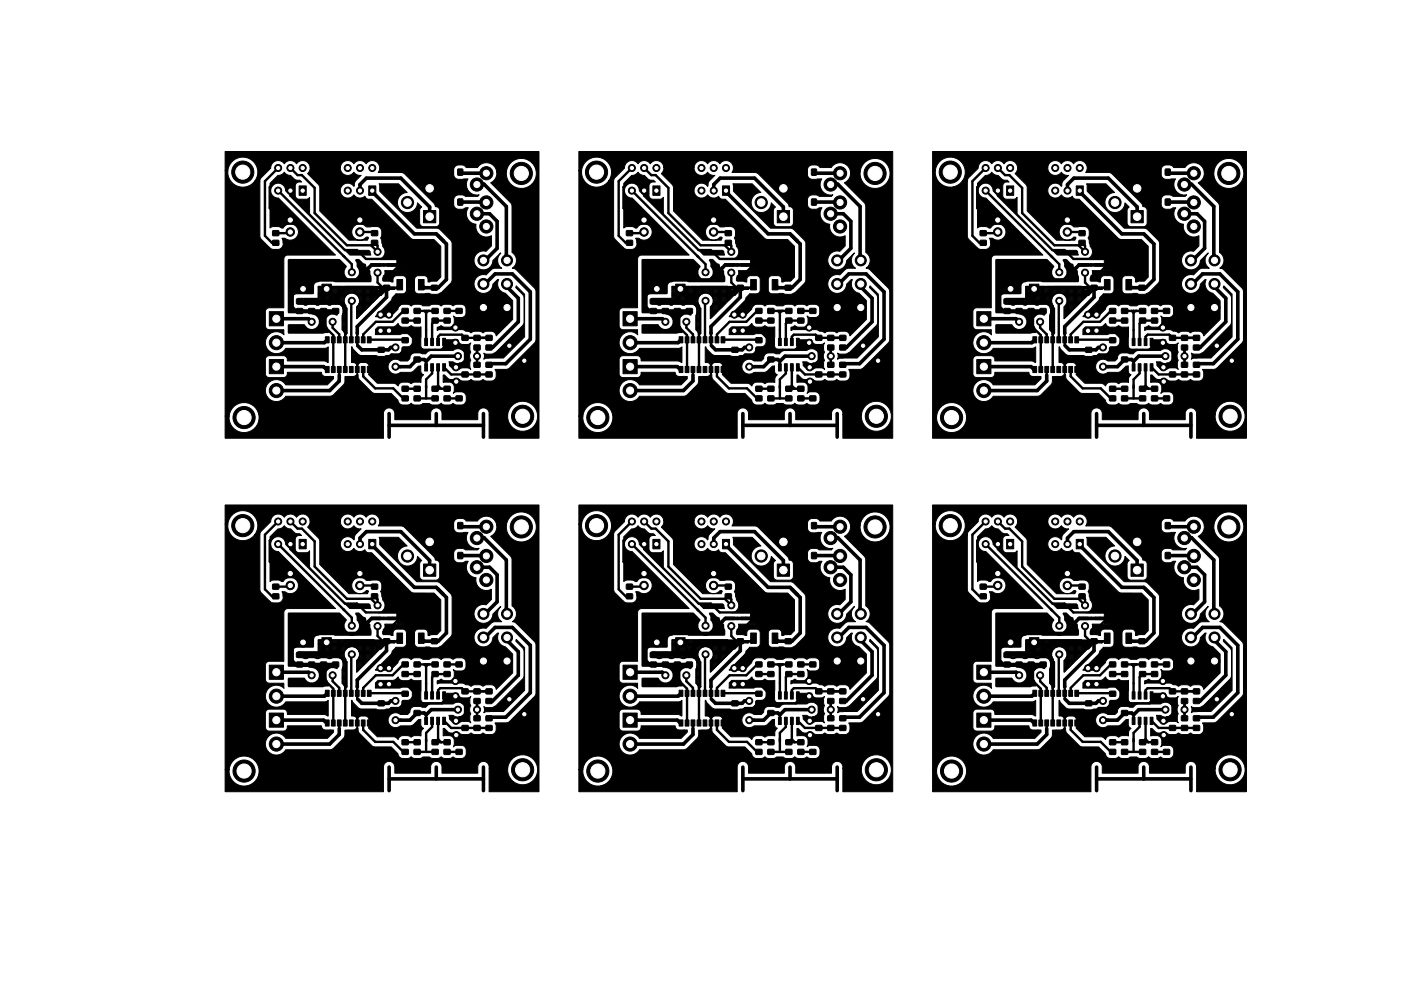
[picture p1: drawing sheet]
<svg xmlns="http://www.w3.org/2000/svg" width="297mm" height="210mm" viewBox="0 0 297 210" stroke-linecap="round" stroke-linejoin="round" font-family="sans-serif">
<g fill="#000" stroke="#000" stroke-width=".21">
<path d="M63.4 39.4h1.5v2h-1.5zM78.2 39.4h1.5v2h-1.5zM95 35.9h1.1l-.1 1.3-1-.1zM97.1 35.9h1v1.3l-1-.1zM138.4 39.4h1.5v2h-1.5zM153.2 39.4h1.5v2h-1.5zM170 35.9h1.1l-.1 1.3-1-.1zM172.1 35.9h1v1.3l-1-.1zM213.4 39.4h1.5v2h-1.5zM228.2 39.4h1.5v2h-1.5zM245 35.9h1.1l-.1 1.3-1-.1zM247.1 35.9h1v1.3l-1-.1z"/>
<path d="M57.8 49h1.3v1h-1.2zM57.8 51h1.3v1h-1.2zM60.6 45.8h1.8v1.8h-1.8zM73.1 53l.4 .1h4.7l.3 .3 .1 .7h-4.4zM75.4 45.8h1.8v1.8h-1.8zM78.8 51h1.2l.1 1h-1.3zM78.8 49h1.2l.1 1h-1.3zM81.3 58.5h1.3v1h-1.3zM82.2 56h2v.5h-2zM84.1 50.9h5.8v6.4h-5.8zM89.8 44.7h2.6v2.6h-2.6zM91.5 58.5h1.2l.1 1h-1.3z"/>
<path d="M95 42.2l1.1 .1-.1 1.2h-1zM97.1 42.2l1 .1v1.2h-1zM132.8 51h1.3v1h-1.2zM132.8 49h1.3v1h-1.2zM135.6 45.8h1.8v1.8h-1.8zM148.1 53l.4 .1h4.7l.3 .3 .1 .7h-4.4zM150.4 45.8h1.8v1.8h-1.8zM153.8 49h1.2l.1 1h-1.3zM153.8 51h1.2l.1 1h-1.3zM156.3 58.5h1.3v1h-1.3zM157.2 56h2v.5h-2zM159.1 50.9h5.8v6.4h-5.8z"/>
<path d="M164.8 44.7h2.6v2.6h-2.6zM166.5 58.5h1.2l.1 1h-1.3zM170 42.2l1.1 .1-.1 1.2h-1zM172.1 42.2l1 .1v1.2h-1zM207.8 51h1.3v1h-1.2zM207.8 49h1.3v1h-1.2zM210.6 45.8h1.8v1.8h-1.8zM223.1 53l.4 .1h4.7l.3 .3 .1 .7h-4.4zM225.4 45.8h1.8v1.8h-1.8zM228.8 49h1.2l.1 1h-1.3zM228.8 51h1.2l.1 1h-1.3zM231.3 58.5h1.3v1h-1.3z"/>
<path d="M232.2 56h2v.5h-2zM234.1 50.9h5.8v6.4h-5.8zM239.8 44.7h2.6v2.6h-2.6zM241.5 58.5h1.2l.1 1h-1.3zM245 42.2l1.1 .1-.1 1.2h-1zM247.1 42.2l1 .1v1.2h-1zM57.1 66.1h3v3h-3zM57.1 76.3h3v3h-3zM62.9 65.5h1.2l.1 1h-1.3zM62.9 63.4h1.2l.1 1-1.3 .1zM65.4 63.4h1.3v1l-1.2 .1zM65.4 65.5h1.3v1h-1.2z"/>
<path d="M69 77.7h.8v1.3h-.8zM69 71.4h.8v1.3h-.8zM68 65.5h1.2l.1 1h-1.3zM68 63.4h1.2l.1 1-1.3 .1zM68.3 60.3h2v2h-2zM70.3 77.7h.8v1.3h-.8zM70.3 71.4h.8v1.3h-.8zM71.5 77.7h.8v1.3h-.8zM71.5 71.4h.8v1.3h-.8zM70.5 63.4h1.3v1l-1.3 .1zM70.5 65.5h1.3v1h-1.3zM72.8 77.7h.8v1.3h-.8z"/>
<path d="M72.8 71.4h.8v1.3h-.8zM74.1 77.7h.8v1.3h-.8zM74.1 71.4h.8v1.3h-.8zM75.3 77.7h.8v1.3h-.8zM75.3 71.4h.8v1.3h-.8zM76.6 77.7h.8v1.3h-.8zM76.6 71.4h.8v1.3h-.8zM77.9 77.7h.8v1.3h-.8zM77.9 71.4h.8v1.3h-.8zM80.2 75.8h1.2l.1 1h-1.3zM80.2 73.7h1.2l.1 1h-1.3zM81.3 60.5h1.3v1l-1.3 .1z"/>
<path d="M81.6 60.9h2v.5h-2zM84.2 59.3h1.2v2.2h-1.2zM85.3 73.7h1.2v1l-1.2 .1zM85.3 71.7h1.2v1h-1.2zM85.3 65.5l1.2-.1v1l-1.2 .1zM85.3 67.5h1.2v1h-1.2zM87.8 67.5h1.2l.1 1h-1.3zM87.8 65.5l1.2-.1 .1 1-1.3 .1zM87.8 73.7h1.2l.1 1h-1.3zM87.8 75.8h1.2l.1 1h-1.3zM88.7 59.3h1.2v2.2h-1.2zM90 71.8h.6v1.5h-.6z"/>
<path d="M90 77.2h.6v1.5h-.6zM91.3 71.8h.6v1.5h-.6zM91.3 77.2h.6v1.5h-.6zM92.6 71.8h.6v1.5h-.6zM92.6 77.2h.6v1.5h-.6zM91.5 60.5h1.2l.1 1-1.3 .1zM91.6 65.5l1.3-.1v1l-1.3 .1zM91.6 67.5h1.3v1h-1.3zM93.9 71.8h.6v1.5h-.6zM93.9 77.2h.6v1.5h-.6zM94.2 67.5h1.2v1h-1.2zM94.2 65.5l1.2-.1v1l-1.2 .1z"/>
<path d="M96.7 67.5h1.2l.1 1h-1.3zM96.7 65.5l1.2-.1 .1 1-1.3 .1zM98 71.2h1.2v1h-1.2zM98 73.2h1.2v1h-1.2zM98 76.9h1.2v1h-1.2zM98 78.9h1.2v1l-1.2 .1zM100.5 76.9h1.2l.1 1h-1.3zM100.5 78.9h1.2l.1 1-1.3 .1zM100.5 71.2h1.2l.1 1h-1.3zM100.5 73.2h1.2l.1 1h-1.3zM103.1 76.9h1.2v1h-1.2zM103.1 78.9h1.2v1l-1.2 .1z"/>
<path d="M103.1 71.2h1.2v1h-1.2zM103.1 73.2h1.2v1h-1.2zM109.5 60.6l1.7 1.8v9.1l-4.5 4.5h-3.5l-.6 .2 .1-.5-.1-.8 .4 .2h1.1l1-.4 5.9-6 .1-5.7-.3-.6-1.5-1.4zM132.1 76.3h3v3h-3zM132.1 66.1h3v3h-3zM137.9 63.4h1.2l.1 1-1.3 .1zM137.9 65.5h1.2l.1 1h-1.3zM140.4 65.5h1.3v1h-1.2zM140.4 63.4h1.3v1l-1.2 .1zM144 71.4h.8v1.3h-.8zM144 77.7h.8v1.3h-.8zM143 63.4h1.2l.1 1-1.3 .1z"/>
<path d="M143 65.5h1.2l.1 1h-1.3zM143.3 60.3h2v2h-2zM145.3 71.4h.8v1.3h-.8zM145.3 77.7h.8v1.3h-.8zM146.5 71.4h.8v1.3h-.8zM146.5 77.7h.8v1.3h-.8zM145.5 65.5h1.3v1h-1.3zM145.5 63.4h1.3v1l-1.3 .1zM147.8 71.4h.8v1.3h-.8zM147.8 77.7h.8v1.3h-.8zM149.1 71.4h.8v1.3h-.8zM149.1 77.7h.8v1.3h-.8z"/>
<path d="M150.3 71.4h.8v1.3h-.8zM150.3 77.7h.8v1.3h-.8zM151.6 71.4h.8v1.3h-.8zM151.6 77.7h.8v1.3h-.8zM152.9 71.4h.8v1.3h-.8zM152.9 77.7h.8v1.3h-.8zM155.2 73.7h1.2l.1 1h-1.3zM155.2 75.8h1.2l.1 1h-1.3zM156.3 60.5h1.3v1l-1.3 .1zM156.6 60.9h2v.5h-2zM159.2 59.3h1.2v2.2h-1.2zM160.3 67.5h1.2v1h-1.2z"/>
<path d="M160.3 65.5l1.2-.1v1l-1.2 .1zM160.3 71.7h1.2v1h-1.2zM160.3 73.7h1.2v1l-1.2 .1zM162.8 75.8h1.2l.1 1h-1.3zM162.8 73.7h1.2l.1 1h-1.3zM162.8 65.5l1.2-.1 .1 1-1.3 .1zM162.8 67.5h1.2l.1 1h-1.3zM163.7 59.3h1.2v2.2h-1.2zM165 77.2h.6v1.5h-.6zM165 71.8h.6v1.5h-.6zM166.3 77.2h.6v1.5h-.6zM166.3 71.8h.6v1.5h-.6z"/>
<path d="M167.6 77.2h.6v1.5h-.6zM167.6 71.8h.6v1.5h-.6zM166.5 60.5h1.2l.1 1-1.3 .1zM166.6 67.5h1.3v1h-1.3zM166.6 65.5l1.3-.1v1l-1.3 .1zM168.9 77.2h.6v1.5h-.6zM168.9 71.8h.6v1.5h-.6zM169.2 65.5l1.2-.1v1l-1.2 .1zM169.2 67.5h1.2v1h-1.2zM171.7 65.5l1.2-.1 .1 1-1.3 .1zM171.7 67.5h1.2l.1 1h-1.3zM173 78.9h1.2v1l-1.2 .1z"/>
<path d="M173 76.9h1.2v1h-1.2zM173 73.2h1.2v1h-1.2zM173 71.2h1.2v1h-1.2zM175.5 73.2h1.2l.1 1h-1.3zM175.5 71.2h1.2l.1 1h-1.3zM175.5 78.9h1.2l.1 1-1.3 .1zM175.5 76.9h1.2l.1 1h-1.3zM178.1 73.2h1.2v1h-1.2zM178.1 71.2h1.2v1h-1.2zM178.1 78.9h1.2v1l-1.2 .1zM178.1 76.9h1.2v1h-1.2zM184.5 60.6l1.7 1.8v9.1l-4.5 4.5h-3.5l-.6 .2 .1-.5-.1-.8 .4 .2h1.1l1-.4 5.9-6 .1-5.7-.3-.6-1.5-1.4z"/>
<path d="M207.1 76.3h3v3h-3zM207.1 66.1h3v3h-3zM212.9 63.4h1.2l.1 1-1.3 .1zM212.9 65.5h1.2l.1 1h-1.3zM215.4 65.5h1.3v1h-1.2zM215.4 63.4h1.3v1l-1.2 .1zM219 71.4h.8v1.3h-.8zM219 77.7h.8v1.3h-.8zM218 63.4h1.2l.1 1-1.3 .1zM218 65.5h1.2l.1 1h-1.3zM218.3 60.3h2v2h-2zM220.3 71.4h.8v1.3h-.8z"/>
<path d="M220.3 77.7h.8v1.3h-.8zM221.5 71.4h.8v1.3h-.8zM221.5 77.7h.8v1.3h-.8zM220.5 65.5h1.3v1h-1.3zM220.5 63.4h1.3v1l-1.3 .1zM222.8 71.4h.8v1.3h-.8zM222.8 77.7h.8v1.3h-.8zM224.1 71.4h.8v1.3h-.8zM224.1 77.7h.8v1.3h-.8zM225.3 71.4h.8v1.3h-.8zM225.3 77.7h.8v1.3h-.8zM226.6 71.4h.8v1.3h-.8z"/>
<path d="M226.6 77.7h.8v1.3h-.8zM227.9 71.4h.8v1.3h-.8zM227.9 77.7h.8v1.3h-.8zM230.2 73.7h1.2l.1 1h-1.3zM230.2 75.8h1.2l.1 1h-1.3zM231.3 60.5h1.3v1l-1.3 .1zM231.6 60.9h2v.5h-2zM234.2 59.3h1.2v2.2h-1.2zM235.3 67.5h1.2v1h-1.2zM235.3 65.5l1.2-.1v1l-1.2 .1zM235.3 71.7h1.2v1h-1.2zM235.3 73.7h1.2v1l-1.2 .1z"/>
<path d="M237.8 75.8h1.2l.1 1h-1.3zM237.8 73.7h1.2l.1 1h-1.3zM237.8 65.5l1.2-.1 .1 1-1.3 .1zM237.8 67.5h1.2l.1 1h-1.3zM238.7 59.3h1.2v2.2h-1.2zM240 77.2h.6v1.5h-.6zM240 71.8h.6v1.5h-.6zM241.3 77.2h.6v1.5h-.6zM241.3 71.8h.6v1.5h-.6zM242.6 77.2h.6v1.5h-.6zM242.6 71.8h.6v1.5h-.6zM241.5 60.5h1.2l.1 1-1.3 .1z"/>
<path d="M241.6 67.5h1.3v1h-1.3zM241.6 65.5l1.3-.1v1l-1.3 .1zM243.9 77.2h.6v1.5h-.6zM243.9 71.8h.6v1.5h-.6zM244.2 65.5l1.2-.1v1l-1.2 .1zM244.2 67.5h1.2v1h-1.2zM246.7 65.5l1.2-.1 .1 1-1.3 .1zM246.7 67.5h1.2l.1 1h-1.3zM248 78.9h1.2v1l-1.2 .1zM248 76.9h1.2v1h-1.2zM248 73.2h1.2v1h-1.2zM248 71.2h1.2v1h-1.2z"/>
<path d="M250.5 73.2h1.2l.1 1h-1.3zM250.5 71.2h1.2l.1 1h-1.3zM250.5 78.9h1.2l.1 1-1.3 .1zM250.5 76.9h1.2l.1 1h-1.3zM253.1 73.2h1.2v1h-1.2zM253.1 71.2h1.2v.9l-1.2 .1zM253.1 78.9h1.2v1l-1.2 .1zM253.1 76.9h1.2v1h-1.2zM259.5 60.6l1.7 1.8v9.1l-4.5 4.5h-3.5l-.6 .2 .1-.5-.1-.8 .4 .2h1.1l1-.4 5.9-6 .1-5.7-.3-.6-1.5-1.4zM85.3 84h1.2v1h-1.2zM85.3 82h1.2v1h-1.2zM87.8 84h1.2l.1 1h-1.3z"/>
<path d="M87.8 82h1.2l.1 1h-1.3zM91.6 82h1.3v1h-1.3zM91.6 84h1.3v1h-1.3zM94.2 82h1.2v1h-1.2zM94.2 84h1.2v1h-1.2zM96.7 82h1.2l.1 1h-1.3zM96.7 84h1.2l.1 1h-1.3zM47.7 32.1h66.6v60.9h-10.6v-5h3.9v.6a3.2 3.2 0 0 0 4.9 2.4 3.2 3.2 0 0 0 0-5.4 3.2 3.2 0 0 0-4.9 2.4h-3.9v-.3a1.21 1.21 0 0 0-1.2-1.2 1.21 1.21 0 0 0-1.2 1.2v1.3h-7.6v-1.5a1.21 1.21 0 0 0-1.3-1 1.21 1.21 0 0 0-1.1 1.2v1.3h-7.6v-1.5a1.21 1.21 0 0 0-1.3-1 1.21 1.21 0 0 0-1.1 1.2v5.3h-33.6v-4.7h.9a3.2 3.2 0 0 0 4.3 3.3 3.2 3.2 0 0 0 1-5.3 3.2 3.2 0 0 0-5.2 1.4l-.1 .6h-.9v-52.1h.6a3.2 3.2 0 0 0 2 3.3 3.2 3.2 0 0 0 3.7-1.1h1.1l.1 12 2.2 2.3 .4 .2h1.1a1.26 1.26 0 0 0 1.1-1.7l-.2-.7 .6 .1a1.73 1.73 0 0 0 2.6-.4 1.73 1.73 0 0 0-.5-2.4 1.73 1.73 0 0 0-2.5 .6l-1.1-.3h-1.1l-.5 .3v-9.5l1.6-1.7 .8-.2 .6-.5 .5 .5 .8 .2 .7 .7a1.38 1.38 0 0 0 1.3 .3l.3 .4h-.5a.83 .83 0 0 0-.8 .8v2.2l.4 .5 .4 .2h1.7l.5-.4 .1 3.8-5.2-5.2a1.58 1.58 0 0 0-1.5-1.6 1.58 1.58 0 0 0-1.6 1.6 1.58 1.58 0 0 0 1.6 1.5l12.1 12.1h-10.1a.83 .83 0 0 0-.8 .8v10.4h-3.1l-.6 .2-.2 .6v3a.83 .83 0 0 0 .8 .9l3.1-.1v1.1a2.33 2.33 0 0 0-3.4 .2 2.33 2.33 0 0 0 .4 3.4 2.33 2.33 0 0 0 3.4-.7h8.2l.8-.3v3.3l-1-.3h-7.7a.89 .89 0 0 0-.8-1.1h-3l-.6 .2-.2 .6v3a.83 .83 0 0 0 .8 .8h3.2a.9 .9 0 0 0 .6-1.1h7.3a.83 .83 0 0 0 .8 .9h1.7v.4l-1.3 1.4h-8.8l-.2-.3a2.33 2.33 0 0 0-3.5-.2 2.33 2.33 0 0 0 .3 3.5 2.33 2.33 0 0 0 3.4-.6h9.5l.7-.4 2.1-2.2 .2-.4v-1.2h1.8a.83 .83 0 0 0 .8-.9v-1.4a.93 .93 0 0 0-1.2-.7v-3.3l1.4 1.5 .6 .3h3.3l.4 .2h1.1l1.3-.2 .6-.3 .2 .1a1.58 1.58 0 0 0 2-1.6h1a1.08 1.08 0 0 0 1-1.1 1.29 1.29 0 0 0-.8-1.7h-1.4l-.4 .2h-5.2v-1.1l.5-.5 3.3-.1 1-.7 .3 .5 .5 .3h1.4l.5-.3 .7 .3 1.5-.1-.1 4a.83 .83 0 0 0 .8 .9l3.3-.1 .7-.5v-1.5h3.1l.3 .7 .5 .3h1.4l.5-.3-.2 .6 .2 1.3a1.88 1.88 0 0 0 0 1.8l-.2 1.2 .2 .7-.7-.4-1.2 .1-.5 .3h-1.3l-.8-.9-.1-.7a2.46 2.46 0 0 1 1.7 .3 1.58 1.58 0 0 0 1.7-2 1.58 1.58 0 0 0-2.5-.7h-4.9l-.4 .2-.6 .5-1.3-.2h-1.1a1.1 1.1 0 0 0-.9 1.2l-.5 .5h-1.5a1.58 1.58 0 0 0-2.2 .1 1.58 1.58 0 0 0 0 2.2 1.58 1.58 0 0 0 2.2 .1l2.5-.1 1.3-1.2 .5-.1 .1 1.4 .5 .5-.5 .6v1h-1.5l-.7 .3-.5-.3h-1.4l-.5 .3-.3 .5-.8-.6h-3.6l-1.9-1.9 .1-1.7-.1-.4-.5-.4h-1a.83 .83 0 0 0-.8 .8v1.5l.3 1.3 2.7 2.7 .7 .3h3.4l1.5 1.4 .2 .6 .4 .3 1.6 .1 .6-.4 .8 .4h1.1l.6-.3h1.3l.6 .3h1.1l.8-.4 .8 .4h1.2l.5-.3 .7 .3h1.3a1.29 1.29 0 0 0 .9-1.7 1.08 1.08 0 0 0-1.1-1.1h-1.1l-.6 .3a1.97 1.97 0 0 0-.1-2l-.5-.3h-1.5v-1.5h.2l1 .8 2.2 .1 .5 .3h1.4l.6-.3 .6 .3 1.1 .1 .9-.4 .5 .3 1.1 .1a1.08 1.08 0 0 0 1.1-1.1v-.9l-.2-.5h2.2l.7-.2 5.4-5.4 .3-.6v-10.7l-4.1-4.2-.9-.4a1.98 1.98 0 0 0 0-3.3l-.1-10-.3-.6-4.2-4.2 .2-.1a2.23 2.23 0 0 0 1.1-2.2h2.1v.6a3.2 3.2 0 0 0 4.8 2.4 3.2 3.2 0 0 0 0-5.4 3.2 3.2 0 0 0-4.8 2.4h-2.1v-.4a2.23 2.23 0 0 0-1.9-1.6 2.23 2.23 0 0 0-2.2 1h-2.4l-.3-.3a1.97 1.97 0 0 0-2 .1l-.3 .6v1.3a1.29 1.29 0 0 0 1.7 .9l1.3-.1a2.22 2.22 0 0 0 .1 2.4 2.22 2.22 0 0 0 2.3 .9l-.3 .4h-2.6a1.97 1.97 0 0 0-2-.2l-.5 .7v1.1a1.08 1.08 0 0 0 1.1 1.1h.8l.6-.3h.6l-.2 .2a2.23 2.23 0 0 0 1.8 3.3 2.22 2.22 0 0 0 .9 2.2 2.22 2.22 0 0 0 2.4 .2v2.2l-1.1 1.1a2 2 0 0 0-2.6 1.6 2 2 0 0 0 1.8 2.3 2 2 0 0 0 2.2-1.9l1.6-1.7v.2a1.98 1.98 0 0 0 .3 3.1l-1.9 .1-1.4 1.3h-.4a2 2 0 0 0-2.2 1.8 2 2 0 0 0 1.9 2.1 2 2 0 0 0 2.1-1.9l1-1h.2a1.99 1.99 0 0 0 1.4 2.9l1.6 1.6v4l-3.5 3.5-.3-.7-.8-.3h-1.1l-.5 .3-.7-.3h-1.1l-.9 .3-.3-.2-.8-.1-.8-.4h-4.6l-.6 .2v-.7l.8-.3 .6 .3h1.1a1.08 1.08 0 0 0 1.1-1.1v-.8l-.2-.5 .6 .3 1.1 .1a1.08 1.08 0 0 0 1.1-1.1 1.29 1.29 0 0 0-.9-1.7h-1.3l-.7 .3-.5-.3h-1.2l-.8 .3-.6-.3h-1.3a3.1 3.1 0 0 1-2.7 0h-1.1l-.6 .3-.6-.3h-1.1a1.07 1.07 0 0 0-1.1 1l-1.6 1.6h-3.2l3.2-3.3 .4-.7 .7-.9h1.5a.83 .83 0 0 0 .8-.8v-2.2l-.2-.5-.5-.3h-1.3a.83 .83 0 0 0-.9 .8v.5l-.9-.2-1.1 .1-.2-.2v-.5l.5-.7v-.9h3.6a1.21 1.21 0 0 0 1.1-1.2 1.21 1.21 0 0 0-1.1-1.2h-5l.3-.1a1.68 1.68 0 0 0 .6-2.7l-.4-1.7 .2-.7a1.29 1.29 0 0 0-.8-1.7h-2.5a1.73 1.73 0 0 0-2.5-.1 1.73 1.73 0 0 0 0 2.5 1.73 1.73 0 0 0 2.6-.2h.3l.1 .2-.2 .5h-3.9l-6.2-6.2v-5.2l-.3-.5-2.3-2.3 .5-.7v-.6h6.5v.3a1.58 1.58 0 0 0 1.1 1.4 1.58 1.58 0 0 0 1.7-.7l.6 .5 1 .2-1.3 1.3-.3 1.1a1.58 1.58 0 0 0-2.3-.3 1.58 1.58 0 0 0 0 2.3 1.58 1.58 0 0 0 2.3-.3 1.57 1.57 0 0 0 2.4 .3l.5 .6 .9 .1 8.4 8.3 .7 .2h4.1l1.4 1.5v6.5l-.8 .8-1.9 .2v-.5a.83 .83 0 0 0-.8-.8h-1.3l-.6 .3-.1 .5v2.2a.83 .83 0 0 0 .8 .8l4.3 .1 .8-.5 1.9-1.9 .2-.7-.1-7.8-.3-.6-2.5-2.4-4.6-.1-7.9-7.8-.1-1.6h4.1l1.8 1.8a2.13 2.13 0 0 0-2 2.2 2.13 2.13 0 0 0 2.1 2.1 2.13 2.13 0 0 0 2.1-2.1l.9 .9-.4 .6v2.8a.83 .83 0 0 0 .8 .8h2.6l.6-.2 .2-.6v-2.6a.84 .84 0 0 0-.9-.9l-.3-.8-6.3-6.2-.7-.2h-4.8l.1-.2a1.58 1.58 0 0 0-.5-2.1 1.58 1.58 0 0 0-2.2 .5 1.57 1.57 0 0 0-2.6 0 1.58 1.58 0 0 0-1.7-.7 1.58 1.58 0 0 0-1.1 1.4h-6.5v-.3a1.58 1.58 0 0 0-1.3-1.1 1.58 1.58 0 0 0-1.5 .7 1.57 1.57 0 0 0-2.6 0 1.57 1.57 0 0 0-1.8-.7 1.57 1.57 0 0 0-1.1 1.6l-2 2-.3 .7h-1.1a3.2 3.2 0 0 0-1.4-4.9 3.2 3.2 0 0 0-4.3 2.7h-.6zM160.3 82h1.2v1h-1.2zM160.3 84h1.2v1h-1.2zM162.8 82h1.2l.1 1h-1.3zM162.8 84h1.2l.1 1h-1.3z"/>
<path d="M166.6 84h1.3v1h-1.3zM166.6 82h1.3v1h-1.3zM169.2 84h1.2v1h-1.2zM169.2 82h1.2v1h-1.2zM171.7 84h1.2l.1 1h-1.3zM171.7 82h1.2l.1 1h-1.3zM122.7 32.1h66.6v60.9h-10.6v-5h3.9v.6a3.2 3.2 0 0 0 4.9 2.4 3.2 3.2 0 0 0 0-5.4 3.2 3.2 0 0 0-4.9 2.4h-3.9v-.3a1.21 1.21 0 0 0-1.2-1.2 1.21 1.21 0 0 0-1.2 1.2v1.3h-7.6v-1.5a1.21 1.21 0 0 0-1.3-1 1.21 1.21 0 0 0-1.1 1.2v1.3h-7.6v-1.5a1.21 1.21 0 0 0-1.3-1 1.21 1.21 0 0 0-1.1 1.2v5.3h-33.6v-4.7h.9a3.2 3.2 0 0 0 4.3 3.3 3.2 3.2 0 0 0 1-5.3 3.2 3.2 0 0 0-5.2 1.4l-.1 .6h-.9v-52.1h.6a3.2 3.2 0 0 0 2 3.3 3.2 3.2 0 0 0 3.7-1.1l1.1 .1 .1 11.9 2.2 2.3 .4 .2h1.1a1.26 1.26 0 0 0 1.1-1.7l-.2-.7 .6 .1a1.73 1.73 0 0 0 2.6-.4 1.73 1.73 0 0 0-.5-2.4 1.73 1.73 0 0 0-2.5 .6l-1.1-.3h-1.1l-.5 .3v-9.5l1.6-1.7 .8-.2 .6-.5 .5 .5 .8 .2 .7 .7a1.38 1.38 0 0 0 1.3 .3l.3 .4h-.5a.83 .83 0 0 0-.8 .8v2.2l.4 .5 .4 .2h1.7l.5-.4 .2 3.8-5.3-5.2a1.58 1.58 0 0 0-1.5-1.6 1.58 1.58 0 0 0-1.6 1.6 1.58 1.58 0 0 0 1.6 1.5l12.1 12.1h-10.1a.83 .83 0 0 0-.8 .8v10.4h-3.1l-.6 .2-.2 .6v3a.83 .83 0 0 0 .8 .9l3.1-.1v1.1a2.33 2.33 0 0 0-3.4 .2 2.33 2.33 0 0 0 .4 3.4 2.33 2.33 0 0 0 3.4-.7h8.2l.8-.3v3.3l-1-.3h-7.7a.89 .89 0 0 0-.8-1.1h-3l-.6 .2-.2 .6v3a.83 .83 0 0 0 .8 .8h3.2a.9 .9 0 0 0 .6-1.1h7.3a.83 .83 0 0 0 .8 .9h1.7v.4l-1.3 1.4h-8.8l-.2-.3a2.33 2.33 0 0 0-3.5-.2 2.33 2.33 0 0 0 .3 3.5 2.33 2.33 0 0 0 3.4-.6h9.5l.7-.4 2.1-2.2 .2-.4v-1.2h1.8a.83 .83 0 0 0 .8-.9v-1.4a.93 .93 0 0 0-1.2-.7v-3.3l1.4 1.5 .6 .3h3.3l.4 .2h1.1l1.3-.2 .6-.3 .2 .1a1.58 1.58 0 0 0 2-1.6h1a1.08 1.08 0 0 0 1-1.1 1.29 1.29 0 0 0-.8-1.7h-1.4l-.4 .2h-5.2v-1.1l.5-.5 3.3-.1 1-.7 .3 .5 .5 .3h1.4l.5-.3 .7 .3 1.5-.1-.1 4a.83 .83 0 0 0 .8 .9l3.3-.1 .7-.5v-1.5h3.1l.3 .7 .5 .3h1.4l.5-.3-.2 .6 .2 1.3a1.88 1.88 0 0 0 0 1.8l-.2 1.2 .2 .7-.7-.4-1.2 .1-.5 .3h-1.3l-.8-.9-.1-.7a2.46 2.46 0 0 1 1.7 .3 1.58 1.58 0 0 0 1.7-2 1.58 1.58 0 0 0-2.5-.7h-4.9l-.4 .2-.6 .5-1.3-.2h-1.1a1.1 1.1 0 0 0-.9 1.2l-.5 .5h-1.5a1.58 1.58 0 0 0-2.2 .1 1.58 1.58 0 0 0 0 2.2 1.58 1.58 0 0 0 2.2 .1l2.5-.1 1.3-1.2 .5-.1 .1 1.4 .5 .5-.5 .6v1h-1.5l-.7 .3-.5-.3h-1.4l-.5 .3-.3 .5-.8-.6h-3.6l-1.9-1.9 .1-1.7-.1-.4-.5-.4h-1a.83 .83 0 0 0-.8 .8v1.5l.3 1.3 2.7 2.7 .7 .3h3.4l1.5 1.4 .2 .6 .4 .3 1.6 .1 .6-.4 .8 .4h1.1l.6-.3h1.3l.6 .3h1.1l.8-.4 .8 .4h1.2l.5-.3 .7 .3h1.3a1.29 1.29 0 0 0 .9-1.7 1.08 1.08 0 0 0-1.1-1.1h-1.1l-.6 .3a1.97 1.97 0 0 0-.1-2l-.5-.3h-1.5v-1.5h.2l1 .8 2.2 .1 .5 .3h1.4l.6-.3 .6 .3 1.1 .1 .9-.4 .5 .3 1.1 .1a1.08 1.08 0 0 0 1.1-1.1v-.9l-.2-.5h2.2l.7-.2 5.4-5.4 .3-.6v-10.7l-4.1-4.2-.9-.4a1.98 1.98 0 0 0 0-3.3l-.1-10-.3-.6-4.2-4.2 .2-.1a2.23 2.23 0 0 0 1.1-2.2h2.1v.6a3.2 3.2 0 0 0 4.8 2.4 3.2 3.2 0 0 0 0-5.4 3.2 3.2 0 0 0-4.8 2.4h-2.1v-.4a2.23 2.23 0 0 0-1.9-1.6 2.23 2.23 0 0 0-2.2 1h-2.4l-.3-.3a1.97 1.97 0 0 0-2 .1l-.3 .6v1.3a1.29 1.29 0 0 0 1.7 .9l1.3-.1a2.22 2.22 0 0 0 .1 2.4 2.22 2.22 0 0 0 2.3 .9l-.3 .4h-2.6a1.97 1.97 0 0 0-2-.2l-.5 .7v1.1a1.08 1.08 0 0 0 1.1 1.1h.8l.6-.3h.6l-.2 .2a2.23 2.23 0 0 0 1.8 3.3 2.22 2.22 0 0 0 .9 2.2 2.22 2.22 0 0 0 2.4 .2v2.2l-1.1 1.1a2 2 0 0 0-2.6 1.5 2 2 0 0 0 1.8 2.4 2 2 0 0 0 2.2-1.9l1.6-1.7v.2a1.98 1.98 0 0 0 .3 3.1l-1.9 .1-1.4 1.3h-.4a2 2 0 0 0-2.2 1.8 2 2 0 0 0 1.9 2.1 2 2 0 0 0 2.1-1.9l1-1h.2a1.99 1.99 0 0 0 1.4 2.9l1.6 1.6v4l-3.5 3.5-.3-.7-.8-.3h-1.1l-.5 .3-.7-.3h-1.1l-.9 .3-.3-.2-.8-.1-.8-.4h-4.6l-.6 .2v-.7l.8-.3 .6 .3h1.1a1.08 1.08 0 0 0 1.1-1.1v-.8l-.2-.5 .6 .3 1.1 .1a1.08 1.08 0 0 0 1.1-1.1 1.29 1.29 0 0 0-.9-1.7h-1.3l-.7 .3-.5-.3h-1.2l-.8 .3-.6-.3h-1.3a3.1 3.1 0 0 1-2.7 0h-1.1l-.6 .3-.6-.3h-1.1a1.07 1.07 0 0 0-1.1 1l-1.6 1.6h-3.2l3.2-3.3 .4-.7 .7-.9h1.5a.83 .83 0 0 0 .8-.8v-2.2l-.2-.5-.5-.3h-1.3a.83 .83 0 0 0-.9 .8v.5l-.9-.2-1.1 .1-.2-.2v-.5l.5-.7v-.9h3.6a1.21 1.21 0 0 0 1.1-1.2 1.21 1.21 0 0 0-1.1-1.2h-5l.3-.1a1.68 1.68 0 0 0 .6-2.7l-.4-1.7 .2-.7a1.29 1.29 0 0 0-.8-1.7h-2.5a1.73 1.73 0 0 0-2.5-.1 1.73 1.73 0 0 0 0 2.5 1.73 1.73 0 0 0 2.6-.2h.3l.1 .2-.2 .5h-3.9l-6.2-6.2v-5.2l-.3-.5-2.3-2.3 .5-.7v-.6h6.5v.3a1.58 1.58 0 0 0 1.1 1.4 1.58 1.58 0 0 0 1.7-.7l.6 .5 1 .2-1.3 1.3-.3 1.1a1.58 1.58 0 0 0-2.3-.3 1.58 1.58 0 0 0 0 2.3 1.58 1.58 0 0 0 2.3-.3 1.57 1.57 0 0 0 2.4 .3l.5 .6 .9 .1 8.4 8.3 .7 .2h4.1l1.4 1.5v6.5l-.8 .8-1.9 .2v-.5a.83 .83 0 0 0-.8-.8h-1.3l-.6 .3-.1 .5v2.2a.83 .83 0 0 0 .8 .8l4.3 .1 .8-.5 1.9-1.9 .2-.7-.1-7.8-.3-.6-2.5-2.4-4.6-.1-7.9-7.8-.1-1.6h4.1l1.8 1.8a2.13 2.13 0 0 0-2 2.2 2.13 2.13 0 0 0 2.1 2.1 2.13 2.13 0 0 0 2.1-2.1l.9 .9-.4 .6v2.8a.83 .83 0 0 0 .8 .8h2.6l.6-.2 .2-.6v-2.6a.84 .84 0 0 0-.9-.9l-.3-.8-6.3-6.2-.7-.2h-4.8l.1-.2a1.58 1.58 0 0 0-.5-2.1 1.58 1.58 0 0 0-2.2 .5 1.57 1.57 0 0 0-2.6 0 1.58 1.58 0 0 0-1.7-.7 1.58 1.58 0 0 0-1.1 1.4h-6.5v-.3a1.58 1.58 0 0 0-1.3-1.1 1.58 1.58 0 0 0-1.5 .7 1.57 1.57 0 0 0-2.6 0 1.57 1.57 0 0 0-1.8-.7 1.57 1.57 0 0 0-1.1 1.6l-2 2-.3 .7h-1.1a3.2 3.2 0 0 0-1.4-4.9 3.2 3.2 0 0 0-4.3 2.7h-.6zM235.3 82h1.2v1h-1.2zM235.3 84h1.2v1h-1.2zM237.8 82h1.2l.1 1h-1.3zM237.8 84h1.2l.1 1h-1.3zM241.6 84h1.3v1h-1.3z"/>
<path d="M241.6 82h1.3v1h-1.3zM244.2 84h1.2v1h-1.2zM244.2 82h1.2v1h-1.2zM246.7 84h1.2l.1 1h-1.3zM246.7 82h1.2l.1 1h-1.3zM197.7 32.1h66.6v60.9h-10.6v-5h3.9v.6a3.2 3.2 0 0 0 4.9 2.4 3.2 3.2 0 0 0 0-5.4 3.2 3.2 0 0 0-4.9 2.4h-3.9v-.3a1.21 1.21 0 0 0-1.2-1.2 1.21 1.21 0 0 0-1.2 1.2v1.3h-7.6v-1.5a1.21 1.21 0 0 0-1.3-1 1.21 1.21 0 0 0-1.1 1.2v1.3h-7.6v-1.5a1.21 1.21 0 0 0-1.3-1 1.21 1.21 0 0 0-1.1 1.2v5.3h-33.6v-4.7h.9a3.2 3.2 0 0 0 4.3 3.3 3.2 3.2 0 0 0 1-5.3 3.2 3.2 0 0 0-5.2 1.4l-.1 .6h-.9v-52.1h.6a3.2 3.2 0 0 0 2 3.3 3.2 3.2 0 0 0 3.7-1.1l1.1 .1 .1 11.9 2.2 2.3 .4 .2h1.1a1.26 1.26 0 0 0 1.1-1.7l-.2-.7 .6 .1a1.73 1.73 0 0 0 2.6-.4 1.73 1.73 0 0 0-.5-2.4 1.73 1.73 0 0 0-2.5 .6l-1.1-.3h-1.1l-.5 .3v-9.5l1.6-1.7 .8-.2 .6-.5 .5 .5 .8 .2 .7 .7a1.38 1.38 0 0 0 1.3 .3l.3 .4h-.5a.83 .83 0 0 0-.8 .8v2.2l.4 .5 .4 .2h1.7l.5-.4 .1 3.8-5.2-5.2a1.58 1.58 0 0 0-1.5-1.6 1.58 1.58 0 0 0-1.6 1.6 1.58 1.58 0 0 0 1.6 1.5l12.1 12.1h-10.1a.83 .83 0 0 0-.8 .8v10.4h-3.1l-.6 .2-.2 .6v3a.83 .83 0 0 0 .8 .9l3.1-.1v1.1a2.33 2.33 0 0 0-3.4 .2 2.33 2.33 0 0 0 .4 3.4 2.33 2.33 0 0 0 3.4-.7h8.2l.8-.3v3.3l-1-.3h-7.7a.89 .89 0 0 0-.8-1.1h-3l-.6 .2-.2 .6v3a.83 .83 0 0 0 .8 .8h3.2a.9 .9 0 0 0 .6-1.1h7.3a.83 .83 0 0 0 .8 .9h1.7v.4l-1.3 1.4h-8.8l-.2-.3a2.33 2.33 0 0 0-3.5-.2 2.33 2.33 0 0 0 .3 3.5 2.33 2.33 0 0 0 3.4-.6h9.5l.7-.4 2.1-2.2 .2-.4v-1.2h1.8a.83 .83 0 0 0 .8-.9v-1.4a.93 .93 0 0 0-1.2-.7v-3.3l1.4 1.5 .6 .3h3.3l.4 .2h1.1l1.3-.2 .6-.3 .2 .1a1.58 1.58 0 0 0 2-1.6h1a1.08 1.08 0 0 0 1-1.1 1.29 1.29 0 0 0-.8-1.7h-1.4l-.4 .2h-5.2v-1.1l.5-.5 3.3-.1 1-.7 .3 .5 .5 .3h1.4l.5-.3 .7 .3 1.5-.1-.1 4a.83 .83 0 0 0 .8 .9l3.3-.1 .7-.5v-1.5h3.1l.3 .7 .5 .3h1.4l.5-.3-.2 .6 .2 1.3a1.88 1.88 0 0 0 0 1.8l-.2 1.2 .2 .7-.7-.4-1.2 .1-.5 .3h-1.3l-.8-.9-.1-.7a2.46 2.46 0 0 1 1.7 .3 1.58 1.58 0 0 0 1.7-2 1.58 1.58 0 0 0-2.5-.7h-4.9l-.4 .2-.6 .5-1.3-.2h-1.1a1.1 1.1 0 0 0-.9 1.2l-.5 .5h-1.5a1.58 1.58 0 0 0-2.2 .1 1.58 1.58 0 0 0 0 2.2 1.58 1.58 0 0 0 2.2 .1l2.5-.1 1.3-1.2 .5-.1 .1 1.4 .5 .5-.5 .6v1h-1.5l-.7 .3-.5-.3h-1.4l-.5 .3-.3 .5-.8-.6h-3.6l-1.9-1.9 .1-1.7-.1-.4-.5-.4h-1a.83 .83 0 0 0-.8 .8v1.5l.3 1.3 2.7 2.7 .7 .3h3.4l1.5 1.4 .2 .6 .4 .3 1.6 .1 .6-.4 .8 .4h1.1l.6-.3h1.3l.6 .3h1.1l.8-.4 .8 .4h1.2l.5-.3 .7 .3h1.3a1.29 1.29 0 0 0 .9-1.7 1.08 1.08 0 0 0-1.1-1.1h-1.1l-.6 .3a1.97 1.97 0 0 0-.1-2l-.5-.3h-1.5v-1.5h.2l1 .8 2.2 .1 .5 .3h1.4l.6-.3 .6 .3 1.1 .1 .9-.4 .5 .3 1.1 .1a1.08 1.08 0 0 0 1.1-1.1v-.9l-.2-.5h2.2l.7-.2 5.4-5.4 .3-.6v-10.7l-4.1-4.2-.9-.4a1.98 1.98 0 0 0 0-3.3l-.1-10-.3-.6-4.2-4.2 .2-.1a2.23 2.23 0 0 0 1.1-2.2h2.1v.6a3.2 3.2 0 0 0 4.8 2.4 3.2 3.2 0 0 0 0-5.4 3.2 3.2 0 0 0-4.8 2.4h-2.1l-.1-.4a2.23 2.23 0 0 0-1.8-1.6 2.23 2.23 0 0 0-2.2 1h-2.4l-.3-.3a1.97 1.97 0 0 0-2 .1l-.3 .6v1.3a1.29 1.29 0 0 0 1.7 .9l1.3-.1a2.22 2.22 0 0 0 .1 2.4 2.22 2.22 0 0 0 2.3 .9l-.3 .4h-2.6a1.97 1.97 0 0 0-2-.2l-.5 .7v1.1a1.08 1.08 0 0 0 1.1 1.1h.8l.6-.3h.6l-.2 .2a2.23 2.23 0 0 0 1.8 3.3 2.22 2.22 0 0 0 .9 2.2 2.22 2.22 0 0 0 2.4 .2v2.2l-1.1 1.1a2 2 0 0 0-2.6 1.5 2 2 0 0 0 1.8 2.4 2 2 0 0 0 2.2-1.9l1.6-1.7v.2a1.98 1.98 0 0 0 .3 3.1l-1.9 .1-1.4 1.3h-.4a2 2 0 0 0-2.2 1.8 2 2 0 0 0 1.9 2.1 2 2 0 0 0 2.1-1.9l1-1h.2a1.99 1.99 0 0 0 1.4 2.9l1.6 1.6v4l-3.5 3.5-.3-.7-.8-.3h-1.1l-.5 .3-.7-.3h-1.1l-.9 .3-.3-.2-.8-.1-.8-.4h-4.6l-.6 .2v-.7l.8-.3 .6 .3h1.1a1.08 1.08 0 0 0 1.1-1.1v-.8l-.2-.5 .6 .3 1.1 .1a1.08 1.08 0 0 0 1.1-1.1 1.29 1.29 0 0 0-.9-1.7h-1.3l-.7 .3-.5-.3h-1.2l-.8 .3-.6-.3h-1.3a3.1 3.1 0 0 1-2.7 0h-1.1l-.6 .3-.6-.3h-1.1a1.07 1.07 0 0 0-1.1 1l-1.6 1.6h-3.2l3.2-3.3 .4-.7 .7-.9h1.5a.83 .83 0 0 0 .8-.8v-2.2l-.2-.5-.5-.3h-1.3a.83 .83 0 0 0-.9 .8v.5l-.9-.2-1.1 .1-.2-.2v-.5l.5-.7v-.9h3.6a1.21 1.21 0 0 0 1.1-1.2 1.21 1.21 0 0 0-1.1-1.2h-5l.3-.1a1.68 1.68 0 0 0 .6-2.7l-.4-1.7 .2-.7a1.29 1.29 0 0 0-.8-1.7h-2.5a1.73 1.73 0 0 0-2.5-.1 1.73 1.73 0 0 0 0 2.5 1.73 1.73 0 0 0 2.6-.2h.3l.1 .2-.2 .5h-3.9l-6.2-6.2v-5.2l-.3-.5-2.3-2.3 .5-.7v-.6h6.5v.3a1.58 1.58 0 0 0 1.1 1.4 1.58 1.58 0 0 0 1.7-.7l.6 .5 1 .2-1.3 1.3-.3 1.1a1.58 1.58 0 0 0-2.3-.3 1.58 1.58 0 0 0 0 2.3 1.58 1.58 0 0 0 2.3-.3 1.57 1.57 0 0 0 2.4 .3l.5 .6 .9 .1 8.4 8.3 .7 .2h4.1l1.4 1.5v6.5l-.8 .8-1.9 .2v-.5a.83 .83 0 0 0-.8-.8h-1.3l-.6 .3-.1 .5v2.2a.83 .83 0 0 0 .8 .8l4.3 .1 .8-.5 1.9-1.9 .2-.7-.1-7.8-.3-.6-2.5-2.4-4.6-.1-7.9-7.8-.1-1.6h4.1l1.8 1.8a2.13 2.13 0 0 0-2 2.2 2.13 2.13 0 0 0 2.1 2.1 2.13 2.13 0 0 0 2.1-2.1l.9 .9-.4 .6v2.8a.83 .83 0 0 0 .8 .8h2.6l.6-.2 .2-.6v-2.6a.84 .84 0 0 0-.9-.9l-.3-.8-6.3-6.2-.7-.2h-4.8l.1-.2a1.58 1.58 0 0 0-.5-2.1 1.58 1.58 0 0 0-2.2 .5 1.57 1.57 0 0 0-2.6 0 1.58 1.58 0 0 0-1.7-.7 1.58 1.58 0 0 0-1.1 1.4h-6.5v-.3a1.58 1.58 0 0 0-1.3-1.1 1.58 1.58 0 0 0-1.5 .7 1.57 1.57 0 0 0-2.6 0 1.57 1.57 0 0 0-1.8-.7 1.57 1.57 0 0 0-1.1 1.6l-2 2-.3 .7h-1.1a3.2 3.2 0 0 0-1.4-4.9 3.2 3.2 0 0 0-4.3 2.7h-.6zM63.4 114.4h1.5v2h-1.5zM78.2 114.4h1.5v2h-1.5zM89.8 119.7h2.6v2.6h-2.6zM95 110.9h1.1l-.1 1.3-1-.1zM95 117.2l1.1 .1-.1 1.2h-1zM97.1 110.9h1v1.3l-1-.1z"/>
<path d="M97.1 117.2l1 .1v1.2h-1zM138.4 114.4h1.5v2h-1.5zM153.2 114.4h1.5v2h-1.5zM164.8 119.7h2.6v2.6h-2.6zM170 110.9h1.1l-.1 1.3-1-.1zM170 117.2l1.1 .1-.1 1.2h-1zM172.1 110.9h1v1.3l-1-.1zM172.1 117.2l1 .1v1.2h-1zM213.4 114.4h1.5v2h-1.5zM228.2 114.4h1.5v2h-1.5zM239.8 119.7h2.6v2.6h-2.6zM245 110.9h1.1l-.1 1.3-1-.1z"/>
<path d="M245 117.2l1.1 .1-.1 1.2h-1zM247.1 110.9h1v1.3l-1-.1zM247.1 117.2l1 .1v1.2h-1zM57.8 126h1.3v1h-1.2zM57.8 124h1.3v1h-1.2zM60.6 120.8h1.8v1.8h-1.8zM62.9 138.4h1.2l.1 1-1.3 .1zM65.4 138.4h1.3v1l-1.2 .1zM68 138.4h1.2l.1 1-1.3 .1zM68.3 135.3h2v2h-2zM70.5 138.4h1.3v1l-1.3 .1zM73.1 128l.4 .1h4.7l.3 .3 .1 .7h-4.4z"/>
<path d="M75.4 120.8h1.8v1.8h-1.8zM78.8 124h1.2l.1 1h-1.3zM78.8 126h1.2l.1 1h-1.3zM81.3 135.5h1.3v1l-1.3 .1zM81.3 133.5h1.3v1h-1.3zM81.6 135.9h2v.5h-2zM82.2 131h2v.5h-2zM84.2 134.3h1.2v2.2h-1.2zM88.7 134.3h1.2v2.2h-1.2zM84.1 125.9h5.8v6.4h-5.8zM91.5 133.5h1.2l.1 1h-1.3zM91.5 135.5h1.2l.1 1-1.3 .1z"/>
<path d="M109.5 135.6l1.7 1.8v9.1l-4.5 4.5h-3.5l-.6 .2 .1-.5-.1-.8 .4 .2h1.1l1-.4 5.9-6 .1-5.7-.3-.6-1.5-1.4zM132.8 126h1.3v1h-1.2zM132.8 124h1.3v1h-1.2zM135.6 120.8h1.8v1.8h-1.8zM137.9 138.4h1.2l.1 1-1.3 .1zM140.4 138.4h1.3v1l-1.2 .1zM143 138.4h1.2l.1 1-1.3 .1zM143.3 135.3h2v2h-2zM145.5 138.4h1.3v1l-1.3 .1zM148.1 128l.4 .1h4.7l.3 .3 .1 .7h-4.4zM150.4 120.8h1.8v1.8h-1.8zM153.8 124h1.2l.1 1h-1.3z"/>
<path d="M153.8 126h1.2l.1 1h-1.3zM156.3 135.5h1.3v1l-1.3 .1zM156.3 133.5h1.3v1h-1.3zM156.6 135.9h2v.5h-2zM157.2 131h2v.5h-2zM159.2 134.3h1.2v2.2h-1.2zM163.7 134.3h1.2v2.2h-1.2zM159.1 125.9h5.8v6.4h-5.8zM166.5 133.5h1.2l.1 1h-1.3zM166.5 135.5h1.2l.1 1-1.3 .1zM184.5 135.6l1.7 1.8v9.1l-4.5 4.5h-3.5l-.6 .2 .1-.5-.1-.8 .4 .2h1.1l1-.4 5.9-6 .1-5.7-.3-.6-1.5-1.4zM207.8 126h1.3v1h-1.2z"/>
<path d="M207.8 124h1.3v1h-1.2zM210.6 120.8h1.8v1.8h-1.8zM212.9 138.4h1.2l.1 1-1.3 .1zM215.4 138.4h1.3v1l-1.2 .1zM218 138.4h1.2l.1 1-1.3 .1zM218.3 135.3h2v2h-2zM220.5 138.4h1.3v1l-1.3 .1zM223.1 128l.4 .1h4.7l.3 .3 .1 .7h-4.4zM225.4 120.8h1.8v1.8h-1.8zM228.8 124h1.2l.1 1h-1.3zM228.8 126h1.2l.1 1h-1.3zM231.3 135.5h1.3v1l-1.3 .1z"/>
<path d="M231.3 133.5h1.3v1h-1.3zM231.6 135.9h2v.5h-2zM232.2 131h2v.5h-2zM234.2 134.3h1.2v2.2h-1.2zM238.7 134.3h1.2v2.2h-1.2zM234.1 125.9h5.8v6.4h-5.8zM241.5 133.5h1.2l.1 1h-1.3zM241.5 135.5h1.2l.1 1-1.3 .1zM259.5 135.6l1.7 1.8v9.1l-4.5 4.5h-3.5l-.6 .2 .1-.5-.1-.8 .4 .2h1.1l1-.4 5.9-6 .1-5.7-.3-.6-1.5-1.4zM57.1 151.3h3v3h-3zM57.1 141.1h3v3h-3zM62.9 140.5h1.2l.1 1h-1.3z"/>
<path d="M65.4 140.5h1.3v1h-1.2zM69 146.4h.8v1.3h-.8zM69 152.7h.8v1.3h-.8zM68 140.5h1.2l.1 1h-1.3zM70.3 146.4h.8v1.3h-.8zM70.3 152.7h.8v1.3h-.8zM71.5 146.4h.8v1.3h-.8zM71.5 152.7h.8v1.3h-.8zM70.5 140.5h1.3v1h-1.3zM72.8 146.4h.8v1.3h-.8zM72.8 152.7h.8v1.3h-.8zM74.1 146.4h.8v1.3h-.8z"/>
<path d="M74.1 152.7h.8v1.3h-.8zM75.3 146.4h.8v1.3h-.8zM75.3 152.7h.8v1.3h-.8zM76.6 146.4h.8v1.3h-.8zM76.6 152.7h.8v1.3h-.8zM77.9 146.4h.8v1.3h-.8zM77.9 152.7h.8v1.3h-.8zM80.2 148.7h1.2l.1 1h-1.3zM80.2 150.8h1.2l.1 1h-1.3zM85.3 142.5h1.2v1h-1.2zM85.3 140.5l1.2-.1v1l-1.2 .1zM85.3 157h1.2v1h-1.2z"/>
<path d="M85.3 159h1.2v1h-1.2zM85.3 146.7h1.2v1h-1.2zM85.3 148.7h1.2v1l-1.2 .1zM87.8 150.8h1.2l.1 1h-1.3zM87.8 148.7h1.2l.1 1h-1.3zM87.8 140.5l1.2-.1 .1 1-1.3 .1zM87.8 142.5h1.2l.1 1h-1.3zM87.8 157h1.2l.1 1h-1.3zM87.8 159h1.2l.1 1h-1.3zM90 152.2h.6v1.5h-.6zM90 146.8h.6v1.5h-.6zM91.3 152.2h.6v1.5h-.6z"/>
<path d="M91.3 146.8h.6v1.5h-.6zM92.6 152.2h.6v1.5h-.6zM92.6 146.8h.6v1.5h-.6zM91.6 159h1.3v1h-1.3zM91.6 157h1.3v1h-1.3zM91.6 142.5h1.3v1h-1.3zM91.6 140.5l1.3-.1v1l-1.3 .1zM93.9 152.2h.6v1.5h-.6zM93.9 146.8h.6v1.5h-.6zM94.2 159h1.2v1h-1.2zM94.2 157h1.2v1h-1.2zM94.2 140.5l1.2-.1v1l-1.2 .1z"/>
<path d="M94.2 142.5h1.2v1h-1.2zM96.7 140.5l1.2-.1 .1 1-1.3 .1zM96.7 142.5h1.2l.1 1h-1.3zM96.7 159h1.2l.1 1h-1.3zM96.7 157h1.2l.1 1h-1.3zM98 153.9h1.2v1l-1.2 .1zM98 151.9h1.2v1h-1.2zM98 148.2h1.2v1h-1.2zM98 146.2h1.2v1h-1.2zM100.5 148.2h1.2l.1 1h-1.3zM100.5 146.2h1.2l.1 1h-1.3zM100.5 153.9h1.2l.1 1-1.3 .1z"/>
<path d="M100.5 151.9h1.2l.1 1h-1.3zM103.1 148.2h1.2v1h-1.2zM103.1 146.2h1.2v1h-1.2zM103.1 153.9h1.2v1l-1.2 .1zM103.1 151.9h1.2v1h-1.2zM132.1 151.3h3v3h-3zM132.1 141.1h3v3h-3zM137.9 140.5h1.2l.1 1h-1.3zM140.4 140.5h1.3v1h-1.2zM144 146.4h.8v1.3h-.8zM144 152.7h.8v1.3h-.8zM143 140.5h1.2l.1 1h-1.3z"/>
<path d="M145.3 146.4h.8v1.3h-.8zM145.3 152.7h.8v1.3h-.8zM146.5 146.4h.8v1.3h-.8zM146.5 152.7h.8v1.3h-.8zM145.5 140.5h1.3v1h-1.3zM147.8 146.4h.8v1.3h-.8zM147.8 152.7h.8v1.3h-.8zM149.1 146.4h.8v1.3h-.8zM149.1 152.7h.8v1.3h-.8zM150.3 146.4h.8v1.3h-.8zM150.3 152.7h.8v1.3h-.8zM151.6 146.4h.8v1.3h-.8z"/>
<path d="M151.6 152.7h.8v1.3h-.8zM152.9 146.4h.8v1.3h-.8zM152.9 152.7h.8v1.3h-.8zM155.2 148.7h1.2l.1 1h-1.3zM155.2 150.8h1.2l.1 1h-1.3zM160.3 142.5h1.2v1h-1.2zM160.3 140.5l1.2-.1v1l-1.2 .1zM160.3 157h1.2v1h-1.2zM160.3 159h1.2v1h-1.2zM160.3 146.7h1.2v1h-1.2zM160.3 148.7h1.2v1l-1.2 .1zM162.8 150.8h1.2l.1 1h-1.3z"/>
<path d="M162.8 148.7h1.2l.1 1h-1.3zM162.8 140.5l1.2-.1 .1 1-1.3 .1zM162.8 142.5h1.2l.1 1h-1.3zM162.8 157h1.2l.1 1h-1.3zM162.8 159h1.2l.1 1h-1.3zM165 152.2h.6v1.5h-.6zM165 146.8h.6v1.5h-.6zM166.3 152.2h.6v1.5h-.6zM166.3 146.8h.6v1.5h-.6zM167.6 152.2h.6v1.5h-.6zM167.6 146.8h.6v1.5h-.6zM166.6 159h1.3v1h-1.3z"/>
<path d="M166.6 157h1.3v1h-1.3zM166.6 142.5h1.3v1h-1.3zM166.6 140.5l1.3-.1v1l-1.3 .1zM168.9 152.2h.6v1.5h-.6zM168.9 146.8h.6v1.5h-.6zM169.2 159h1.2v1h-1.2zM169.2 157h1.2v1h-1.2zM169.2 140.5l1.2-.1v1l-1.2 .1zM169.2 142.5h1.2v1h-1.2zM171.7 140.5l1.2-.1 .1 1-1.3 .1zM171.7 142.5h1.2l.1 1h-1.3zM171.7 159h1.2l.1 1h-1.3z"/>
<path d="M171.7 157h1.2l.1 1h-1.3zM173 153.9h1.2v1l-1.2 .1zM173 151.9h1.2v1h-1.2zM173 148.2h1.2v1h-1.2zM173 146.2h1.2v1h-1.2zM175.5 148.2h1.2l.1 1h-1.3zM175.5 146.2h1.2l.1 1h-1.3zM175.5 153.9h1.2l.1 1-1.3 .1zM175.5 151.9h1.2l.1 1h-1.3zM178.1 148.2h1.2v1h-1.2zM178.1 146.2h1.2v1h-1.2zM178.1 153.9h1.2v1l-1.2 .1z"/>
<path d="M178.1 151.9h1.2v1h-1.2zM207.1 151.3h3v3h-3zM207.1 141.1h3v3h-3zM212.9 140.5h1.2l.1 1h-1.3zM215.4 140.5h1.3v1h-1.2zM219 146.4h.8v1.3h-.8zM219 152.7h.8v1.3h-.8zM218 140.5h1.2l.1 1h-1.3zM220.3 146.4h.8v1.3h-.8zM220.3 152.7h.8v1.3h-.8zM221.5 146.4h.8v1.3h-.8zM221.5 152.7h.8v1.3h-.8z"/>
<path d="M220.5 140.5h1.3v1h-1.3zM222.8 146.4h.8v1.3h-.8zM222.8 152.7h.8v1.3h-.8zM224.1 146.4h.8v1.3h-.8zM224.1 152.7h.8v1.3h-.8zM225.3 146.4h.8v1.3h-.8zM225.3 152.7h.8v1.3h-.8zM226.6 146.4h.8v1.3h-.8zM226.6 152.7h.8v1.3h-.8zM227.9 146.4h.8v1.3h-.8zM227.9 152.7h.8v1.3h-.8zM230.2 148.7h1.2l.1 1h-1.3z"/>
<path d="M230.2 150.8h1.2l.1 1h-1.3zM235.3 142.5h1.2v1h-1.2zM235.3 140.5l1.2-.1v1l-1.2 .1zM235.3 157h1.2v1h-1.2zM235.3 159h1.2v1h-1.2zM235.3 146.7h1.2v1h-1.2zM235.3 148.7h1.2v1l-1.2 .1zM237.8 150.8h1.2l.1 1h-1.3zM237.8 148.7h1.2l.1 1h-1.3zM237.8 140.5l1.2-.1 .1 1-1.3 .1zM237.8 142.5h1.2l.1 1h-1.3zM237.8 157h1.2l.1 1h-1.3z"/>
<path d="M237.8 159h1.2l.1 1h-1.3zM240 152.2h.6v1.5h-.6zM240 146.8h.6v1.5h-.6zM241.3 152.2h.6v1.5h-.6zM241.3 146.8h.6v1.5h-.6zM242.6 152.2h.6v1.5h-.6zM242.6 146.8h.6v1.5h-.6zM241.6 159h1.3v1h-1.3zM241.6 157h1.3v1h-1.3zM241.6 142.5h1.3v1h-1.3zM241.6 140.5l1.3-.1v1l-1.3 .1zM243.9 152.2h.6v1.5h-.6z"/>
<path d="M243.9 146.8h.6v1.5h-.6zM244.2 159h1.2v1h-1.2zM244.2 157h1.2v1h-1.2zM244.2 140.5l1.2-.1v1l-1.2 .1zM244.2 142.5h1.2v1h-1.2zM246.7 140.5l1.2-.1 .1 1-1.3 .1zM246.7 142.5h1.2l.1 1h-1.3zM246.7 159h1.2l.1 1h-1.3zM246.7 157h1.2l.1 1h-1.3zM248 153.9h1.2v1l-1.2 .1zM248 151.9h1.2v1h-1.2zM248 148.2h1.2v1h-1.2z"/>
<path d="M248 146.2h1.2v1h-1.2zM250.5 148.2h1.2l.1 1h-1.3zM250.5 146.2h1.2l.1 1h-1.3zM250.5 153.9h1.2l.1 1-1.3 .1zM250.5 151.9h1.2l.1 1h-1.3zM253.1 148.2h1.2v1h-1.2zM253.1 146.2h1.2v.9l-1.2 .1zM253.1 153.9h1.2v1l-1.2 .1zM253.1 151.9h1.2v1h-1.2zM47.7 107.1h66.6v60.9h-10.6v-5h3.9v.6a3.2 3.2 0 0 0 4.9 2.4 3.2 3.2 0 0 0 0-5.4 3.2 3.2 0 0 0-4.9 2.4h-3.9v-.3a1.21 1.21 0 0 0-1.2-1.2 1.21 1.21 0 0 0-1.2 1.2v1.3h-7.6v-1.5a1.21 1.21 0 0 0-1.3-1 1.21 1.21 0 0 0-1.1 1.2v1.3h-7.6v-1.5a1.21 1.21 0 0 0-1.3-1 1.21 1.21 0 0 0-1.1 1.2v5.3h-33.6v-4.7h.9a3.2 3.2 0 0 0 4.3 3.3 3.2 3.2 0 0 0 1-5.3 3.2 3.2 0 0 0-5.2 1.4l-.1 .6h-.9v-52.1h.6a3.2 3.2 0 0 0 2 3.3 3.2 3.2 0 0 0 3.7-1.1h1.1l.1 12 2.2 2.3 .4 .2h1.1a1.26 1.26 0 0 0 1.1-1.7l-.2-.7 .6 .1a1.73 1.73 0 0 0 2.6-.4 1.73 1.73 0 0 0-.5-2.4 1.73 1.73 0 0 0-2.5 .6l-1.1-.3h-1.1l-.5 .3v-9.5l1.6-1.7 .8-.2 .6-.5 .5 .5 .8 .2 .7 .7a1.38 1.38 0 0 0 1.3 .3l.3 .4h-.5a.83 .83 0 0 0-.8 .8v2.2l.4 .5 .4 .2h1.7l.5-.4 .1 3.8-5.2-5.2a1.58 1.58 0 0 0-1.5-1.6 1.58 1.58 0 0 0-1.6 1.6 1.58 1.58 0 0 0 1.6 1.5l12.1 12.1h-10.1a.83 .83 0 0 0-.8 .8v10.4h-3.1l-.6 .2-.2 .6v3a.83 .83 0 0 0 .8 .9l3.1-.1v1.1a2.33 2.33 0 0 0-3.4 .2 2.33 2.33 0 0 0 .4 3.4 2.33 2.33 0 0 0 3.4-.7h8.2l.8-.3v3.3l-1-.3h-7.7a.89 .89 0 0 0-.8-1.1h-3l-.6 .2-.2 .6v3a.83 .83 0 0 0 .8 .8h3.2a.9 .9 0 0 0 .6-1.1h7.3a.83 .83 0 0 0 .8 .9h1.7v.4l-1.3 1.4h-8.8l-.2-.3a2.33 2.33 0 0 0-3.5-.2 2.33 2.33 0 0 0 .3 3.5 2.33 2.33 0 0 0 3.4-.6h9.5l.7-.4 2.1-2.2 .2-.4v-1.2h1.8a.83 .83 0 0 0 .8-.9v-1.4a.93 .93 0 0 0-1.2-.7v-3.3l1.4 1.5 .6 .3h3.3l.4 .2h1.1l1.3-.2 .6-.3 .2 .1a1.58 1.58 0 0 0 2-1.6h1a1.08 1.08 0 0 0 1-1.1 1.29 1.29 0 0 0-.8-1.7h-1.4l-.4 .2h-5.2v-1.1l.5-.5 3.3-.1 1-.7 .3 .5 .5 .3h1.4l.5-.3 .7 .3 1.5-.1-.1 4a.83 .83 0 0 0 .8 .9l3.3-.1 .7-.5v-1.5h3.1l.3 .7 .5 .3h1.4l.5-.3-.2 .6 .2 1.3a1.88 1.88 0 0 0 0 1.8l-.2 1.2 .2 .7-.7-.4-1.2 .1-.5 .3h-1.3l-.8-.9-.1-.7a2.46 2.46 0 0 1 1.7 .3 1.58 1.58 0 0 0 1.7-2 1.58 1.58 0 0 0-2.5-.7h-4.9l-.4 .2-.6 .5-1.3-.2h-1.1a1.1 1.1 0 0 0-.9 1.2l-.5 .5h-1.5a1.58 1.58 0 0 0-2.2 .1 1.58 1.58 0 0 0 0 2.2 1.58 1.58 0 0 0 2.2 .1l2.5-.1 1.3-1.2 .5-.1 .1 1.4 .5 .5-.5 .6v1h-1.5l-.7 .3-.5-.3h-1.4l-.5 .3-.3 .5-.8-.6h-3.6l-1.9-1.9 .1-1.7-.1-.4-.5-.4h-1a.83 .83 0 0 0-.8 .8v1.5l.3 1.3 2.7 2.7 .7 .3h3.4l1.5 1.4 .2 .6 .4 .3 1.6 .1 .6-.4 .8 .4h1.1l.6-.3h1.3l.6 .3h1.1l.8-.4 .8 .4h1.2l.5-.3 .7 .3h1.3a1.29 1.29 0 0 0 .9-1.7 1.08 1.08 0 0 0-1.1-1.1h-1.1l-.6 .3a1.97 1.97 0 0 0-.1-2l-.5-.3h-1.5v-1.5h.2l1 .8 2.2 .1 .5 .3h1.4l.6-.3 .6 .3 1.1 .1 .9-.4 .5 .3 1.1 .1a1.08 1.08 0 0 0 1.1-1.1v-.9l-.2-.5h2.2l.7-.2 5.4-5.4 .3-.6v-10.7l-4.1-4.2-.9-.4a1.98 1.98 0 0 0 0-3.3l-.1-10-.3-.6-4.2-4.2 .2-.1a2.22 2.22 0 0 0 1.1-2.2h2.1v.6a3.2 3.2 0 0 0 4.8 2.4 3.2 3.2 0 0 0 0-5.4 3.2 3.2 0 0 0-4.8 2.4h-2.1v-.4a2.23 2.23 0 0 0-1.9-1.6 2.23 2.23 0 0 0-2.2 1h-2.4l-.3-.3a1.97 1.97 0 0 0-2 .1l-.3 .6v1.3a1.29 1.29 0 0 0 1.7 .9l1.3-.1a2.22 2.22 0 0 0 .1 2.4 2.22 2.22 0 0 0 2.3 .9l-.3 .4h-2.6a1.97 1.97 0 0 0-2-.2l-.5 .7v1.1a1.08 1.08 0 0 0 1.1 1.1h.8l.6-.3h.6l-.2 .2a2.23 2.23 0 0 0 1.8 3.3 2.22 2.22 0 0 0 .9 2.2 2.22 2.22 0 0 0 2.4 .2v2.2l-1.1 1.1a2 2 0 0 0-2.6 1.6 2 2 0 0 0 1.8 2.3 2 2 0 0 0 2.2-1.9l1.6-1.7v.2a1.98 1.98 0 0 0 .3 3.1l-1.9 .1-1.4 1.3h-.4a2 2 0 0 0-2.2 1.8 2 2 0 0 0 1.9 2.1 2 2 0 0 0 2.1-1.9l1-1h.2a1.99 1.99 0 0 0 1.4 2.9l1.6 1.6v4l-3.5 3.5-.3-.7-.8-.3h-1.1l-.5 .3-.7-.3h-1.1l-.9 .3-.3-.2-.8-.1-.8-.4h-4.6l-.6 .2v-.7l.8-.3 .6 .3h1.1a1.08 1.08 0 0 0 1.1-1.1v-.8l-.2-.5 .6 .3 1.1 .1a1.08 1.08 0 0 0 1.1-1.1 1.29 1.29 0 0 0-.9-1.7h-1.3l-.7 .3-.5-.3h-1.2l-.8 .3-.6-.3h-1.3a3.1 3.1 0 0 1-2.7 0h-1.1l-.6 .3-.6-.3h-1.1a1.07 1.07 0 0 0-1.1 1l-1.6 1.6h-3.2l3.2-3.3 .4-.7 .7-.9h1.5a.83 .83 0 0 0 .8-.8v-2.2l-.2-.5-.5-.3h-1.3a.83 .83 0 0 0-.9 .8v.5l-.9-.2-1.1 .1-.2-.2v-.5l.5-.7v-.9h3.6a1.21 1.21 0 0 0 1.1-1.2 1.21 1.21 0 0 0-1.1-1.2h-5l.3-.1a1.68 1.68 0 0 0 .6-2.7l-.4-1.7 .2-.7a1.29 1.29 0 0 0-.8-1.7h-2.5a1.73 1.73 0 0 0-2.5-.1 1.73 1.73 0 0 0 0 2.5 1.73 1.73 0 0 0 2.6-.2h.3l.1 .2-.2 .5h-3.9l-6.2-6.2v-5.2l-.3-.5-2.3-2.3 .5-.7v-.6h6.5v.3a1.58 1.58 0 0 0 1.1 1.4 1.58 1.58 0 0 0 1.7-.7l.6 .5 1 .2-1.3 1.3-.3 1.1a1.58 1.58 0 0 0-2.3-.3 1.58 1.58 0 0 0 0 2.3 1.58 1.58 0 0 0 2.3-.3 1.57 1.57 0 0 0 2.4 .3l.5 .6 .9 .1 8.4 8.3 .7 .2h4.1l1.4 1.5v6.5l-.8 .8-1.9 .2v-.5a.83 .83 0 0 0-.8-.8h-1.3l-.6 .3-.1 .5v2.2a.83 .83 0 0 0 .8 .8l4.3 .1 .8-.5 1.9-1.9 .2-.7-.1-7.8-.3-.6-2.5-2.4-4.6-.1-7.9-7.8-.1-1.6h4.1l1.8 1.8a2.13 2.13 0 0 0-2 2.2 2.13 2.13 0 0 0 2.1 2.1 2.13 2.13 0 0 0 2.1-2.1l.9 .9-.4 .6v2.8a.83 .83 0 0 0 .8 .8h2.6l.6-.2 .2-.6v-2.6a.84 .84 0 0 0-.9-.9l-.3-.8-6.3-6.2-.7-.2h-4.8l.1-.2a1.58 1.58 0 0 0-.5-2.1 1.58 1.58 0 0 0-2.2 .5 1.57 1.57 0 0 0-2.6 0 1.58 1.58 0 0 0-1.7-.7 1.58 1.58 0 0 0-1.1 1.4h-6.5v-.3a1.58 1.58 0 0 0-1.3-1.1 1.58 1.58 0 0 0-1.5 .7 1.57 1.57 0 0 0-2.6 0 1.57 1.57 0 0 0-1.8-.7 1.57 1.57 0 0 0-1.1 1.6l-2 2-.3 .7h-1.1a3.2 3.2 0 0 0-1.4-4.9 3.2 3.2 0 0 0-4.3 2.7h-.6zM122.7 107.1h66.6v60.9h-10.6v-5h3.9v.6a3.2 3.2 0 0 0 4.9 2.4 3.2 3.2 0 0 0 0-5.4 3.2 3.2 0 0 0-4.9 2.4h-3.9v-.3a1.21 1.21 0 0 0-1.2-1.2 1.21 1.21 0 0 0-1.2 1.2v1.3h-7.6v-1.5a1.21 1.21 0 0 0-1.3-1 1.21 1.21 0 0 0-1.1 1.2v1.3h-7.6v-1.5a1.21 1.21 0 0 0-1.3-1 1.21 1.21 0 0 0-1.1 1.2v5.3h-33.6v-4.7h.9a3.2 3.2 0 0 0 4.3 3.3 3.2 3.2 0 0 0 1-5.3 3.2 3.2 0 0 0-5.2 1.4l-.1 .6h-.9v-52.1h.6a3.2 3.2 0 0 0 2 3.3 3.2 3.2 0 0 0 3.7-1.1l1.1 .1 .1 11.9 2.2 2.3 .4 .2h1.1a1.26 1.26 0 0 0 1.1-1.7l-.2-.7 .6 .1a1.73 1.73 0 0 0 2.6-.4 1.73 1.73 0 0 0-.5-2.4 1.73 1.73 0 0 0-2.5 .6l-1.1-.3h-1.1l-.5 .3v-9.5l1.6-1.7 .8-.2 .6-.5 .5 .5 .8 .2 .7 .7a1.38 1.38 0 0 0 1.3 .3l.3 .4h-.5a.83 .83 0 0 0-.8 .8v2.2l.4 .5 .4 .2h1.7l.5-.4 .2 3.8-5.3-5.2a1.58 1.58 0 0 0-1.5-1.6 1.58 1.58 0 0 0-1.6 1.6 1.58 1.58 0 0 0 1.6 1.5l12.1 12.1h-10.1a.83 .83 0 0 0-.8 .8v10.4h-3.1l-.6 .2-.2 .6v3a.83 .83 0 0 0 .8 .9l3.1-.1v1.1a2.33 2.33 0 0 0-3.4 .2 2.33 2.33 0 0 0 .4 3.4 2.33 2.33 0 0 0 3.4-.7h8.2l.8-.3v3.3l-1-.3h-7.7a.89 .89 0 0 0-.8-1.1h-3l-.6 .2-.2 .6v3a.83 .83 0 0 0 .8 .8h3.2a.9 .9 0 0 0 .6-1.1h7.3a.83 .83 0 0 0 .8 .9h1.7v.4l-1.3 1.4h-8.8l-.2-.3a2.33 2.33 0 0 0-3.5-.2 2.33 2.33 0 0 0 .3 3.5 2.33 2.33 0 0 0 3.4-.6h9.5l.7-.4 2.1-2.2 .2-.4v-1.2h1.8a.83 .83 0 0 0 .8-.9v-1.4a.92 .92 0 0 0-1.2-.7v-3.3l1.4 1.5 .6 .3h3.3l.4 .2h1.1l1.3-.2 .6-.3 .2 .1a1.58 1.58 0 0 0 2-1.6h1a1.08 1.08 0 0 0 1-1.1 1.29 1.29 0 0 0-.8-1.7h-1.4l-.4 .2h-5.2v-1.1l.5-.5 3.3-.1 1-.7 .3 .5 .5 .3h1.4l.5-.3 .7 .3 1.5-.1-.1 4a.83 .83 0 0 0 .8 .9l3.3-.1 .7-.5v-1.5h3.1l.3 .7 .5 .3h1.4l.5-.3-.2 .6 .2 1.3a1.88 1.88 0 0 0 0 1.8l-.2 1.2 .2 .7-.7-.4-1.2 .1-.5 .3h-1.3l-.8-.9-.1-.7a2.46 2.46 0 0 1 1.7 .3 1.58 1.58 0 0 0 1.7-2 1.58 1.58 0 0 0-2.5-.7h-4.9l-.4 .2-.6 .5-1.3-.2h-1.1a1.1 1.1 0 0 0-.9 1.2l-.5 .5h-1.5a1.58 1.58 0 0 0-2.2 .1 1.58 1.58 0 0 0 0 2.2 1.58 1.58 0 0 0 2.2 .1l2.5-.1 1.3-1.2 .5-.1 .1 1.4 .5 .5-.5 .6v1h-1.5l-.7 .3-.5-.3h-1.4l-.5 .3-.3 .5-.8-.6h-3.6l-1.9-1.9 .1-1.7-.1-.4-.5-.4h-1a.83 .83 0 0 0-.8 .8v1.5l.3 1.3 2.7 2.7 .7 .3h3.4l1.5 1.4 .2 .6 .4 .3 1.6 .1 .6-.4 .8 .4h1.1l.6-.3h1.3l.6 .3h1.1l.8-.4 .8 .4h1.2l.5-.3 .7 .3h1.3a1.29 1.29 0 0 0 .9-1.7 1.08 1.08 0 0 0-1.1-1.1h-1.1l-.6 .3a1.97 1.97 0 0 0-.1-2l-.5-.3h-1.5v-1.5h.2l1 .8 2.2 .1 .5 .3h1.4l.6-.3 .6 .3 1.1 .1 .9-.4 .5 .3 1.1 .1a1.08 1.08 0 0 0 1.1-1.1v-.9l-.2-.5h2.2l.7-.2 5.4-5.4 .3-.6v-10.7l-4.1-4.2-.9-.4a1.98 1.98 0 0 0 0-3.3l-.1-10-.3-.6-4.2-4.2 .2-.1a2.22 2.22 0 0 0 1.1-2.2h2.1v.6a3.2 3.2 0 0 0 4.8 2.4 3.2 3.2 0 0 0 0-5.4 3.2 3.2 0 0 0-4.8 2.4h-2.1v-.4a2.23 2.23 0 0 0-1.9-1.6 2.23 2.23 0 0 0-2.2 1h-2.4l-.3-.3a1.97 1.97 0 0 0-2 .1l-.3 .6v1.3a1.29 1.29 0 0 0 1.7 .9l1.3-.1a2.22 2.22 0 0 0 .1 2.4 2.22 2.22 0 0 0 2.3 .9l-.3 .4h-2.6a1.97 1.97 0 0 0-2-.2l-.5 .7v1.1a1.08 1.08 0 0 0 1.1 1.1h.8l.6-.3h.6l-.2 .2a2.23 2.23 0 0 0 1.8 3.3 2.22 2.22 0 0 0 .9 2.2 2.22 2.22 0 0 0 2.4 .2v2.2l-1.1 1.1a2 2 0 0 0-2.6 1.5 2 2 0 0 0 1.8 2.4 2 2 0 0 0 2.2-1.9l1.6-1.7v.2a1.98 1.98 0 0 0 .3 3.1l-1.9 .1-1.4 1.3h-.4a2 2 0 0 0-2.2 1.8 2 2 0 0 0 1.9 2.1 2 2 0 0 0 2.1-1.9l1-1h.2a1.99 1.99 0 0 0 1.4 2.9l1.6 1.6v4l-3.5 3.5-.3-.7-.8-.3h-1.1l-.5 .3-.7-.3h-1.1l-.9 .3-.3-.2-.8-.1-.8-.4h-4.6l-.6 .2v-.7l.8-.3 .6 .3h1.1a1.08 1.08 0 0 0 1.1-1.1v-.8l-.2-.5 .6 .3 1.1 .1a1.08 1.08 0 0 0 1.1-1.1 1.29 1.29 0 0 0-.9-1.7h-1.3l-.7 .3-.5-.3h-1.2l-.8 .3-.6-.3h-1.3a3.1 3.1 0 0 1-2.7 0h-1.1l-.6 .3-.6-.3h-1.1a1.07 1.07 0 0 0-1.1 1l-1.6 1.6h-3.2l3.2-3.3 .4-.7 .7-.9h1.5a.83 .83 0 0 0 .8-.8v-2.2l-.2-.5-.5-.3h-1.3a.83 .83 0 0 0-.9 .8v.5l-.9-.2-1.1 .1-.2-.2v-.5l.5-.7v-.9h3.6a1.21 1.21 0 0 0 1.1-1.2 1.21 1.21 0 0 0-1.1-1.2h-5l.3-.1a1.68 1.68 0 0 0 .6-2.7l-.4-1.7 .2-.7a1.29 1.29 0 0 0-.8-1.7h-2.5a1.73 1.73 0 0 0-2.5-.1 1.73 1.73 0 0 0 0 2.5 1.73 1.73 0 0 0 2.6-.2h.3l.1 .2-.2 .5h-3.9l-6.2-6.2v-5.2l-.3-.5-2.3-2.3 .5-.7v-.6h6.5v.3a1.58 1.58 0 0 0 1.1 1.4 1.58 1.58 0 0 0 1.7-.7l.6 .5 1 .2-1.3 1.3-.3 1.1a1.58 1.58 0 0 0-2.3-.3 1.58 1.58 0 0 0 0 2.3 1.58 1.58 0 0 0 2.3-.3 1.57 1.57 0 0 0 2.4 .3l.5 .6 .9 .1 8.4 8.3 .7 .2h4.1l1.4 1.5v6.5l-.8 .8-1.9 .2v-.5a.83 .83 0 0 0-.8-.8h-1.3l-.6 .3-.1 .5v2.2a.83 .83 0 0 0 .8 .8l4.3 .1 .8-.5 1.9-1.9 .2-.7-.1-7.8-.3-.6-2.5-2.4-4.6-.1-7.9-7.8-.1-1.6h4.1l1.8 1.8a2.13 2.13 0 0 0-2 2.2 2.13 2.13 0 0 0 2.1 2.1 2.13 2.13 0 0 0 2.1-2.1l.9 .9-.4 .6v2.8a.83 .83 0 0 0 .8 .8h2.6l.6-.2 .2-.6v-2.6a.84 .84 0 0 0-.9-.9l-.3-.8-6.3-6.2-.7-.2h-4.8l.1-.2a1.58 1.58 0 0 0-.5-2.1 1.58 1.58 0 0 0-2.2 .5 1.57 1.57 0 0 0-2.6 0 1.58 1.58 0 0 0-1.7-.7 1.58 1.58 0 0 0-1.1 1.4h-6.5v-.3a1.58 1.58 0 0 0-1.3-1.1 1.58 1.58 0 0 0-1.5 .7 1.57 1.57 0 0 0-2.6 0 1.57 1.57 0 0 0-1.8-.7 1.57 1.57 0 0 0-1.1 1.6l-2 2-.3 .7h-1.1a3.2 3.2 0 0 0-1.4-4.9 3.2 3.2 0 0 0-4.3 2.7h-.6zM197.7 107.1h66.6v60.9h-10.6v-5h3.9v.6a3.2 3.2 0 0 0 4.9 2.4 3.2 3.2 0 0 0 0-5.4 3.2 3.2 0 0 0-4.9 2.4h-3.9v-.3a1.21 1.21 0 0 0-1.2-1.2 1.21 1.21 0 0 0-1.2 1.2v1.3h-7.6v-1.5a1.21 1.21 0 0 0-1.3-1 1.21 1.21 0 0 0-1.1 1.2v1.3h-7.6v-1.5a1.21 1.21 0 0 0-1.3-1 1.21 1.21 0 0 0-1.1 1.2v5.3h-33.6v-4.7h.9a3.2 3.2 0 0 0 4.3 3.3 3.2 3.2 0 0 0 1-5.3 3.2 3.2 0 0 0-5.2 1.4l-.1 .6h-.9v-52.1h.6a3.2 3.2 0 0 0 2 3.3 3.2 3.2 0 0 0 3.7-1.1l1.1 .1 .1 11.9 2.2 2.3 .4 .2h1.1a1.26 1.26 0 0 0 1.1-1.7l-.2-.7 .6 .1a1.73 1.73 0 0 0 2.6-.4 1.73 1.73 0 0 0-.5-2.4 1.73 1.73 0 0 0-2.5 .6l-1.1-.3h-1.1l-.5 .3v-9.5l1.6-1.7 .8-.2 .6-.5 .5 .5 .8 .2 .7 .7a1.38 1.38 0 0 0 1.3 .3l.3 .4h-.5a.83 .83 0 0 0-.8 .8v2.2l.4 .5 .4 .2h1.7l.5-.4 .1 3.8-5.2-5.2a1.58 1.58 0 0 0-1.5-1.6 1.58 1.58 0 0 0-1.6 1.6 1.58 1.58 0 0 0 1.6 1.5l12.1 12.1h-10.1a.83 .83 0 0 0-.8 .8v10.4h-3.1l-.6 .2-.2 .6v3a.83 .83 0 0 0 .8 .9l3.1-.1v1.1a2.33 2.33 0 0 0-3.4 .2 2.33 2.33 0 0 0 .4 3.4 2.33 2.33 0 0 0 3.4-.7h8.2l.8-.3v3.3l-1-.3h-7.7a.89 .89 0 0 0-.8-1.1h-3l-.6 .2-.2 .6v3a.83 .83 0 0 0 .8 .8h3.2a.9 .9 0 0 0 .6-1.1h7.3a.83 .83 0 0 0 .8 .9h1.7v.4l-1.3 1.4h-8.8l-.2-.3a2.33 2.33 0 0 0-3.5-.2 2.33 2.33 0 0 0 .3 3.5 2.33 2.33 0 0 0 3.4-.6h9.5l.7-.4 2.1-2.2 .2-.4v-1.2h1.8a.83 .83 0 0 0 .8-.9v-1.4a.93 .93 0 0 0-1.2-.7v-3.3l1.4 1.5 .6 .3h3.3l.4 .2h1.1l1.3-.2 .6-.3 .2 .1a1.58 1.58 0 0 0 2-1.6h1a1.08 1.08 0 0 0 1-1.1 1.29 1.29 0 0 0-.8-1.7h-1.4l-.4 .2h-5.2v-1.1l.5-.5 3.3-.1 1-.7 .3 .5 .5 .3h1.4l.5-.3 .7 .3 1.5-.1-.1 4a.83 .83 0 0 0 .8 .9l3.3-.1 .7-.5v-1.5h3.1l.3 .7 .5 .3h1.4l.5-.3-.2 .6 .2 1.3a1.88 1.88 0 0 0 0 1.8l-.2 1.2 .2 .7-.7-.4-1.2 .1-.5 .3h-1.3l-.8-.9-.1-.7a2.46 2.46 0 0 1 1.7 .3 1.58 1.58 0 0 0 1.7-2 1.58 1.58 0 0 0-2.5-.7h-4.9l-.4 .2-.6 .5-1.3-.2h-1.1a1.1 1.1 0 0 0-.9 1.2l-.5 .5h-1.5a1.58 1.58 0 0 0-2.2 .1 1.58 1.58 0 0 0 0 2.2 1.58 1.58 0 0 0 2.2 .1l2.5-.1 1.3-1.2 .5-.1 .1 1.4 .5 .5-.5 .6v1h-1.5l-.7 .3-.5-.3h-1.4l-.5 .3-.3 .5-.8-.6h-3.6l-1.9-1.9 .1-1.7-.1-.4-.5-.4h-1a.83 .83 0 0 0-.8 .8v1.5l.3 1.3 2.7 2.7 .7 .3h3.4l1.5 1.4 .2 .6 .4 .3 1.6 .1 .6-.4 .8 .4h1.1l.6-.3h1.3l.6 .3h1.1l.8-.4 .8 .4h1.2l.5-.3 .7 .3h1.3a1.29 1.29 0 0 0 .9-1.7 1.08 1.08 0 0 0-1.1-1.1h-1.1l-.6 .3a1.97 1.97 0 0 0-.1-2l-.5-.3h-1.5v-1.5h.2l1 .8 2.2 .1 .5 .3h1.4l.6-.3 .6 .3 1.1 .1 .9-.4 .5 .3 1.1 .1a1.08 1.08 0 0 0 1.1-1.1v-.9l-.2-.5h2.2l.7-.2 5.4-5.4 .3-.6v-10.7l-4.1-4.2-.9-.4a1.98 1.98 0 0 0 0-3.3l-.1-10-.3-.6-4.2-4.2 .2-.1a2.23 2.23 0 0 0 1.1-2.2h2.1v.6a3.2 3.2 0 0 0 4.8 2.4 3.2 3.2 0 0 0 0-5.4 3.2 3.2 0 0 0-4.8 2.4h-2.1l-.1-.4a2.23 2.23 0 0 0-1.8-1.6 2.23 2.23 0 0 0-2.2 1h-2.4l-.3-.3a1.97 1.97 0 0 0-2 .1l-.3 .6v1.3a1.29 1.29 0 0 0 1.7 .9l1.3-.1a2.22 2.22 0 0 0 .1 2.4 2.22 2.22 0 0 0 2.3 .9l-.3 .4h-2.6a1.97 1.97 0 0 0-2-.2l-.5 .7v1.1a1.08 1.08 0 0 0 1.1 1.1h.8l.6-.3h.6l-.2 .2a2.23 2.23 0 0 0 1.8 3.3 2.22 2.22 0 0 0 .9 2.2 2.22 2.22 0 0 0 2.4 .2v2.2l-1.1 1.1a2 2 0 0 0-2.6 1.5 2 2 0 0 0 1.8 2.4 2 2 0 0 0 2.2-1.9l1.6-1.7v.2a1.98 1.98 0 0 0 .3 3.1l-1.9 .1-1.4 1.3h-.4a2 2 0 0 0-2.2 1.8 2 2 0 0 0 1.9 2.1 2 2 0 0 0 2.1-1.9l1-1h.2a1.99 1.99 0 0 0 1.4 2.9l1.6 1.6v4l-3.5 3.5-.3-.7-.8-.3h-1.1l-.5 .3-.7-.3h-1.1l-.9 .3-.3-.2-.8-.1-.8-.4h-4.6l-.6 .2v-.7l.8-.3 .6 .3h1.1a1.08 1.08 0 0 0 1.1-1.1v-.8l-.2-.5 .6 .3 1.1 .1a1.08 1.08 0 0 0 1.1-1.1 1.29 1.29 0 0 0-.9-1.7h-1.3l-.7 .3-.5-.3h-1.2l-.8 .3-.6-.3h-1.3a3.1 3.1 0 0 1-2.7 0h-1.1l-.6 .3-.6-.3h-1.1a1.07 1.07 0 0 0-1.1 1l-1.6 1.6h-3.2l3.2-3.3 .4-.7 .7-.9h1.5a.83 .83 0 0 0 .8-.8v-2.2l-.2-.5-.5-.3h-1.3a.83 .83 0 0 0-.9 .8v.5l-.9-.2-1.1 .1-.2-.2v-.5l.5-.7v-.9h3.6a1.21 1.21 0 0 0 1.1-1.2 1.21 1.21 0 0 0-1.1-1.2h-5l.3-.1a1.68 1.68 0 0 0 .6-2.7l-.4-1.7 .2-.7a1.29 1.29 0 0 0-.8-1.7h-2.5a1.73 1.73 0 0 0-2.5-.1 1.73 1.73 0 0 0 0 2.5 1.73 1.73 0 0 0 2.6-.2h.3l.1 .2-.2 .5h-3.9l-6.2-6.2v-5.2l-.3-.5-2.3-2.3 .5-.7v-.6h6.5v.3a1.58 1.58 0 0 0 1.1 1.4 1.58 1.58 0 0 0 1.7-.7l.6 .5 1 .2-1.3 1.3-.3 1.1a1.58 1.58 0 0 0-2.3-.3 1.58 1.58 0 0 0 0 2.3 1.58 1.58 0 0 0 2.3-.3 1.57 1.57 0 0 0 2.4 .3l.5 .6 .9 .1 8.4 8.3 .7 .2h4.1l1.4 1.5v6.5l-.8 .8-1.9 .2v-.5a.83 .83 0 0 0-.8-.8h-1.3l-.6 .3-.1 .5v2.2a.83 .83 0 0 0 .8 .8l4.3 .1 .8-.5 1.9-1.9 .2-.7-.1-7.8-.3-.6-2.5-2.4-4.6-.1-7.9-7.8-.1-1.6h4.1l1.8 1.8a2.13 2.13 0 0 0-2 2.2 2.13 2.13 0 0 0 2.1 2.1 2.13 2.13 0 0 0 2.1-2.1l.9 .9-.4 .6v2.8a.83 .83 0 0 0 .8 .8h2.6l.6-.2 .2-.6v-2.6a.84 .84 0 0 0-.9-.9l-.3-.8-6.3-6.2-.7-.2h-4.8l.1-.2a1.58 1.58 0 0 0-.5-2.1 1.58 1.58 0 0 0-2.2 .5 1.57 1.57 0 0 0-2.6 0 1.58 1.58 0 0 0-1.7-.7 1.58 1.58 0 0 0-1.1 1.4h-6.5v-.3a1.58 1.58 0 0 0-1.3-1.1 1.58 1.58 0 0 0-1.5 .7 1.57 1.57 0 0 0-2.6 0 1.57 1.57 0 0 0-1.8-.7 1.57 1.57 0 0 0-1.1 1.6l-2 2-.3 .7h-1.1a3.2 3.2 0 0 0-1.4-4.9 3.2 3.2 0 0 0-4.3 2.7h-.6z"/>
<circle cx="51.5" cy="36.5" r="2.35"/>
<circle cx="59" cy="35.6" r=".75"/>
<circle cx="61.6" cy="35.6" r=".75"/>
<circle cx="64.2" cy="35.6" r=".75"/>
<circle cx="73.7" cy="35.6" r=".75"/>
<circle cx="76.3" cy="35.6" r=".75"/>
<circle cx="78.9" cy="35.6" r=".75"/>
<circle cx="91.1" cy="40" r="1.3"/>
<circle cx="101.1" cy="39.2" r="1.4"/>
<circle cx="103.1" cy="36.8" r="1.4"/>
<circle cx="110.5" cy="36.8" r="2.35"/>
<circle cx="126.5" cy="36.5" r="2.35"/>
<circle cx="134" cy="35.6" r=".75"/>
<circle cx="136.6" cy="35.6" r=".75"/>
<circle cx="139.2" cy="35.6" r=".75"/>
<circle cx="148.7" cy="35.6" r=".75"/>
<circle cx="151.3" cy="35.6" r=".75"/>
<circle cx="153.9" cy="35.6" r=".75"/>
<circle cx="166.1" cy="40" r="1.3"/>
<circle cx="176.1" cy="39.2" r="1.4"/>
<circle cx="178.1" cy="36.8" r="1.4"/>
<circle cx="185.5" cy="36.8" r="2.35"/>
<circle cx="201.5" cy="36.5" r="2.35"/>
<circle cx="209" cy="35.6" r=".75"/>
<circle cx="211.6" cy="35.6" r=".75"/>
<circle cx="214.2" cy="35.6" r=".75"/>
<circle cx="223.7" cy="35.6" r=".75"/>
<circle cx="226.3" cy="35.6" r=".75"/>
<circle cx="228.9" cy="35.6" r=".75"/>
<circle cx="241.1" cy="40" r="1.3"/>
<circle cx="251.1" cy="39.2" r="1.4"/>
<circle cx="253.1" cy="36.8" r="1.4"/>
<circle cx="260.5" cy="36.8" r="2.35"/>
<circle cx="59" cy="40.4" r=".75"/>
<circle cx="61.5" cy="49.2" r=".9"/>
<circle cx="61.6" cy="40.4" r=".75"/>
<circle cx="73.7" cy="40.4" r=".75"/>
<circle cx="74.6" cy="57.8" r=".75"/>
<circle cx="76.3" cy="49.2" r=".9"/>
<circle cx="76.3" cy="40.4" r=".75"/>
<circle cx="80" cy="57.8" r=".75"/>
<circle cx="80" cy="53.4" r=".75"/>
<circle cx="82.2" cy="56.2" r=".25"/>
<circle cx="83.2" cy="56.2" r=".25"/>
<circle cx="84.2" cy="56.2" r=".25"/>
<circle cx="86.4" cy="43" r="1.3"/>
<circle cx="101.1" cy="45.4" r="1.4"/>
<circle cx="102.5" cy="55.2" r="1.17"/>
<circle cx="103.1" cy="43" r="1.4"/>
<circle cx="103.1" cy="48.1" r="1.4"/>
<circle cx="107.5" cy="55.2" r="1.17"/>
<circle cx="134" cy="40.4" r=".75"/>
<circle cx="136.5" cy="49.2" r=".9"/>
<circle cx="136.6" cy="40.4" r=".75"/>
<circle cx="148.7" cy="40.4" r=".75"/>
<circle cx="149.6" cy="57.8" r=".75"/>
<circle cx="151.3" cy="49.2" r=".9"/>
<circle cx="151.3" cy="40.4" r=".75"/>
<circle cx="155" cy="57.8" r=".75"/>
<circle cx="155" cy="53.4" r=".75"/>
<circle cx="157.2" cy="56.2" r=".25"/>
<circle cx="158.2" cy="56.2" r=".25"/>
<circle cx="159.2" cy="56.2" r=".25"/>
<circle cx="161.4" cy="43" r="1.3"/>
<circle cx="176.1" cy="45.4" r="1.4"/>
<circle cx="177.5" cy="55.2" r="1.17"/>
<circle cx="178.1" cy="43" r="1.4"/>
<circle cx="178.1" cy="48.1" r="1.4"/>
<circle cx="182.5" cy="55.2" r="1.17"/>
<circle cx="209" cy="40.4" r=".75"/>
<circle cx="211.5" cy="49.2" r=".9"/>
<circle cx="211.6" cy="40.4" r=".75"/>
<circle cx="223.7" cy="40.4" r=".75"/>
<circle cx="224.6" cy="57.8" r=".75"/>
<circle cx="226.3" cy="49.2" r=".9"/>
<circle cx="226.3" cy="40.4" r=".75"/>
<circle cx="230" cy="57.8" r=".75"/>
<circle cx="230" cy="53.4" r=".75"/>
<circle cx="232.2" cy="56.2" r=".25"/>
<circle cx="233.2" cy="56.2" r=".25"/>
<circle cx="234.2" cy="56.2" r=".25"/>
<circle cx="236.4" cy="43" r="1.3"/>
<circle cx="251.1" cy="45.4" r="1.4"/>
<circle cx="252.5" cy="55.2" r="1.17"/>
<circle cx="253.1" cy="43" r="1.4"/>
<circle cx="253.1" cy="48.1" r="1.4"/>
<circle cx="257.5" cy="55.2" r="1.17"/>
<circle cx="58.6" cy="72.7" r="1.5"/>
<circle cx="64.3" cy="61.3" r="1"/>
<circle cx="66.1" cy="68.3" r=".75"/>
<circle cx="70.5" cy="68.3" r=".75"/>
<circle cx="74.6" cy="63.8" r=".75"/>
<circle cx="80.7" cy="70.2" r=".75"/>
<circle cx="80.7" cy="66.8" r=".75"/>
<circle cx="81.6" cy="61.2" r=".25"/>
<circle cx="82.5" cy="70.1" r=".75"/>
<circle cx="82.5" cy="66.8" r=".75"/>
<circle cx="82.6" cy="61.2" r=".25"/>
<circle cx="83.6" cy="61.2" r=".25"/>
<circle cx="83.8" cy="73.7" r=".75"/>
<circle cx="83.9" cy="77.8" r=".75"/>
<circle cx="96.6" cy="69.5" r=".75"/>
<circle cx="96.6" cy="72.7" r=".75"/>
<circle cx="96.7" cy="77.9" r=".75"/>
<circle cx="97.1" cy="75.6" r=".75"/>
<circle cx="101.1" cy="75.6" r=".75"/>
<circle cx="102.5" cy="60.2" r="1.17"/>
<circle cx="102.5" cy="65.2" r="1.17"/>
<circle cx="107.5" cy="60.2" r="1.17"/>
<circle cx="107.5" cy="65.2" r="1.17"/>
<circle cx="108" cy="73.4" r=".75"/>
<circle cx="111.2" cy="76.5" r=".75"/>
<circle cx="133.6" cy="72.7" r="1.5"/>
<circle cx="139.3" cy="61.3" r="1"/>
<circle cx="141.1" cy="68.3" r=".75"/>
<circle cx="145.5" cy="68.3" r=".75"/>
<circle cx="149.6" cy="63.8" r=".75"/>
<circle cx="155.7" cy="70.2" r=".75"/>
<circle cx="155.7" cy="66.8" r=".75"/>
<circle cx="156.6" cy="61.2" r=".25"/>
<circle cx="157.5" cy="66.8" r=".75"/>
<circle cx="157.5" cy="70.1" r=".75"/>
<circle cx="157.6" cy="61.2" r=".25"/>
<circle cx="158.6" cy="61.2" r=".25"/>
<circle cx="158.8" cy="73.7" r=".75"/>
<circle cx="158.9" cy="77.8" r=".75"/>
<circle cx="171.6" cy="69.5" r=".75"/>
<circle cx="171.6" cy="72.7" r=".75"/>
<circle cx="171.7" cy="77.9" r=".75"/>
<circle cx="172.1" cy="75.6" r=".75"/>
<circle cx="176.1" cy="75.6" r=".75"/>
<circle cx="177.5" cy="60.2" r="1.17"/>
<circle cx="177.5" cy="65.2" r="1.17"/>
<circle cx="182.5" cy="60.2" r="1.17"/>
<circle cx="182.5" cy="65.2" r="1.17"/>
<circle cx="183" cy="73.4" r=".75"/>
<circle cx="186.2" cy="76.5" r=".75"/>
<circle cx="208.6" cy="72.7" r="1.5"/>
<circle cx="214.3" cy="61.3" r="1"/>
<circle cx="216.1" cy="68.3" r=".75"/>
<circle cx="220.5" cy="68.3" r=".75"/>
<circle cx="224.6" cy="63.8" r=".75"/>
<circle cx="230.7" cy="70.2" r=".75"/>
<circle cx="230.7" cy="66.8" r=".75"/>
<circle cx="231.6" cy="61.2" r=".25"/>
<circle cx="232.5" cy="70.1" r=".75"/>
<circle cx="232.5" cy="66.8" r=".75"/>
<circle cx="232.6" cy="61.2" r=".25"/>
<circle cx="233.6" cy="61.2" r=".25"/>
<circle cx="233.8" cy="73.7" r=".75"/>
<circle cx="233.9" cy="77.8" r=".75"/>
<circle cx="246.6" cy="69.5" r=".75"/>
<circle cx="246.6" cy="72.7" r=".75"/>
<circle cx="246.7" cy="77.9" r=".75"/>
<circle cx="247.1" cy="75.6" r=".75"/>
<circle cx="251.1" cy="75.6" r=".75"/>
<circle cx="252.5" cy="60.2" r="1.17"/>
<circle cx="252.5" cy="65.2" r="1.17"/>
<circle cx="257.5" cy="60.2" r="1.17"/>
<circle cx="257.5" cy="65.2" r="1.17"/>
<circle cx="258" cy="73.4" r=".75"/>
<circle cx="261.2" cy="76.5" r=".75"/>
<circle cx="51.7" cy="88.6" r="2.35"/>
<circle cx="58.6" cy="82.9" r="1.5"/>
<circle cx="96.7" cy="81" r=".75"/>
<circle cx="110.8" cy="88.3" r="2.35"/>
<circle cx="126.7" cy="88.6" r="2.35"/>
<circle cx="133.6" cy="82.9" r="1.5"/>
<circle cx="171.7" cy="81" r=".75"/>
<circle cx="185.8" cy="88.3" r="2.35"/>
<circle cx="201.7" cy="88.6" r="2.35"/>
<circle cx="208.6" cy="82.9" r="1.5"/>
<circle cx="246.7" cy="81" r=".75"/>
<circle cx="260.8" cy="88.3" r="2.35"/>
<circle cx="51.5" cy="111.5" r="2.35"/>
<circle cx="59" cy="110.6" r=".75"/>
<circle cx="59" cy="115.4" r=".75"/>
<circle cx="61.6" cy="110.6" r=".75"/>
<circle cx="61.6" cy="115.4" r=".75"/>
<circle cx="64.2" cy="110.6" r=".75"/>
<circle cx="73.7" cy="110.6" r=".75"/>
<circle cx="73.7" cy="115.4" r=".75"/>
<circle cx="76.3" cy="110.6" r=".75"/>
<circle cx="76.3" cy="115.4" r=".75"/>
<circle cx="78.9" cy="110.6" r=".75"/>
<circle cx="86.4" cy="118" r="1.3"/>
<circle cx="91.1" cy="115" r="1.3"/>
<circle cx="101.1" cy="114.2" r="1.4"/>
<circle cx="103.1" cy="111.8" r="1.4"/>
<circle cx="103.1" cy="118" r="1.4"/>
<circle cx="110.5" cy="111.8" r="2.35"/>
<circle cx="126.5" cy="111.5" r="2.35"/>
<circle cx="134" cy="110.6" r=".75"/>
<circle cx="134" cy="115.4" r=".75"/>
<circle cx="136.6" cy="110.6" r=".75"/>
<circle cx="136.6" cy="115.4" r=".75"/>
<circle cx="139.2" cy="110.6" r=".75"/>
<circle cx="148.7" cy="110.6" r=".75"/>
<circle cx="148.7" cy="115.4" r=".75"/>
<circle cx="151.3" cy="110.6" r=".75"/>
<circle cx="151.3" cy="115.4" r=".75"/>
<circle cx="153.9" cy="110.6" r=".75"/>
<circle cx="161.4" cy="118" r="1.3"/>
<circle cx="166.1" cy="115" r="1.3"/>
<circle cx="176.1" cy="114.2" r="1.4"/>
<circle cx="178.1" cy="111.8" r="1.4"/>
<circle cx="178.1" cy="118" r="1.4"/>
<circle cx="185.5" cy="111.8" r="2.35"/>
<circle cx="201.5" cy="111.5" r="2.35"/>
<circle cx="209" cy="110.6" r=".75"/>
<circle cx="209" cy="115.4" r=".75"/>
<circle cx="211.6" cy="110.6" r=".75"/>
<circle cx="211.6" cy="115.4" r=".75"/>
<circle cx="214.2" cy="110.6" r=".75"/>
<circle cx="223.7" cy="110.6" r=".75"/>
<circle cx="223.7" cy="115.4" r=".75"/>
<circle cx="226.3" cy="110.6" r=".75"/>
<circle cx="226.3" cy="115.4" r=".75"/>
<circle cx="228.9" cy="110.6" r=".75"/>
<circle cx="236.4" cy="118" r="1.3"/>
<circle cx="241.1" cy="115" r="1.3"/>
<circle cx="251.1" cy="114.2" r="1.4"/>
<circle cx="253.1" cy="111.8" r="1.4"/>
<circle cx="253.1" cy="118" r="1.4"/>
<circle cx="260.5" cy="111.8" r="2.35"/>
<circle cx="61.5" cy="124.2" r=".9"/>
<circle cx="64.3" cy="136.3" r="1"/>
<circle cx="74.6" cy="138.8" r=".75"/>
<circle cx="74.6" cy="132.8" r=".75"/>
<circle cx="76.3" cy="124.2" r=".9"/>
<circle cx="80" cy="132.8" r=".75"/>
<circle cx="80" cy="128.4" r=".75"/>
<circle cx="81.6" cy="136.2" r=".25"/>
<circle cx="82.2" cy="131.2" r=".25"/>
<circle cx="82.6" cy="136.2" r=".25"/>
<circle cx="83.2" cy="131.2" r=".25"/>
<circle cx="83.6" cy="136.2" r=".25"/>
<circle cx="84.2" cy="131.2" r=".25"/>
<circle cx="101.1" cy="120.4" r="1.4"/>
<circle cx="102.5" cy="130.2" r="1.17"/>
<circle cx="102.5" cy="135.2" r="1.17"/>
<circle cx="103.1" cy="123.1" r="1.4"/>
<circle cx="107.5" cy="135.2" r="1.17"/>
<circle cx="107.5" cy="130.2" r="1.17"/>
<circle cx="136.5" cy="124.2" r=".9"/>
<circle cx="139.3" cy="136.3" r="1"/>
<circle cx="149.6" cy="138.8" r=".75"/>
<circle cx="149.6" cy="132.8" r=".75"/>
<circle cx="151.3" cy="124.2" r=".9"/>
<circle cx="155" cy="132.8" r=".75"/>
<circle cx="155" cy="128.4" r=".75"/>
<circle cx="156.6" cy="136.2" r=".25"/>
<circle cx="157.2" cy="131.2" r=".25"/>
<circle cx="157.6" cy="136.2" r=".25"/>
<circle cx="158.2" cy="131.2" r=".25"/>
<circle cx="158.6" cy="136.2" r=".25"/>
<circle cx="159.2" cy="131.2" r=".25"/>
<circle cx="176.1" cy="120.4" r="1.4"/>
<circle cx="177.5" cy="135.2" r="1.17"/>
<circle cx="177.5" cy="130.2" r="1.17"/>
<circle cx="178.1" cy="123.1" r="1.4"/>
<circle cx="182.5" cy="130.2" r="1.17"/>
<circle cx="182.5" cy="135.2" r="1.17"/>
<circle cx="211.5" cy="124.2" r=".9"/>
<circle cx="214.3" cy="136.3" r="1"/>
<circle cx="224.6" cy="138.8" r=".75"/>
<circle cx="224.6" cy="132.8" r=".75"/>
<circle cx="226.3" cy="124.2" r=".9"/>
<circle cx="230" cy="132.8" r=".75"/>
<circle cx="230" cy="128.4" r=".75"/>
<circle cx="231.6" cy="136.2" r=".25"/>
<circle cx="232.2" cy="131.2" r=".25"/>
<circle cx="232.6" cy="136.2" r=".25"/>
<circle cx="233.2" cy="131.2" r=".25"/>
<circle cx="233.6" cy="136.2" r=".25"/>
<circle cx="234.2" cy="131.2" r=".25"/>
<circle cx="251.1" cy="120.4" r="1.4"/>
<circle cx="252.5" cy="135.2" r="1.17"/>
<circle cx="252.5" cy="130.2" r="1.17"/>
<circle cx="253.1" cy="123.1" r="1.4"/>
<circle cx="257.5" cy="130.2" r="1.17"/>
<circle cx="257.5" cy="135.2" r="1.17"/>
<circle cx="58.6" cy="157.9" r="1.5"/>
<circle cx="58.6" cy="147.7" r="1.5"/>
<circle cx="66.1" cy="143.3" r=".75"/>
<circle cx="70.5" cy="143.3" r=".75"/>
<circle cx="80.7" cy="145.2" r=".75"/>
<circle cx="80.7" cy="141.8" r=".75"/>
<circle cx="82.5" cy="145.1" r=".75"/>
<circle cx="82.5" cy="141.8" r=".75"/>
<circle cx="83.8" cy="148.7" r=".75"/>
<circle cx="83.9" cy="152.8" r=".75"/>
<circle cx="96.6" cy="147.7" r=".75"/>
<circle cx="96.6" cy="144.5" r=".75"/>
<circle cx="96.7" cy="152.9" r=".75"/>
<circle cx="96.7" cy="156" r=".75"/>
<circle cx="97.1" cy="150.6" r=".75"/>
<circle cx="101.1" cy="150.6" r=".75"/>
<circle cx="102.5" cy="140.2" r="1.17"/>
<circle cx="107.5" cy="140.2" r="1.17"/>
<circle cx="108" cy="148.4" r=".75"/>
<circle cx="111.2" cy="151.5" r=".75"/>
<circle cx="133.6" cy="157.9" r="1.5"/>
<circle cx="133.6" cy="147.7" r="1.5"/>
<circle cx="141.1" cy="143.3" r=".75"/>
<circle cx="145.5" cy="143.3" r=".75"/>
<circle cx="155.7" cy="145.2" r=".75"/>
<circle cx="155.7" cy="141.8" r=".75"/>
<circle cx="157.5" cy="145.1" r=".75"/>
<circle cx="157.5" cy="141.8" r=".75"/>
<circle cx="158.8" cy="148.7" r=".75"/>
<circle cx="158.9" cy="152.8" r=".75"/>
<circle cx="171.6" cy="147.7" r=".75"/>
<circle cx="171.6" cy="144.5" r=".75"/>
<circle cx="171.7" cy="152.9" r=".75"/>
<circle cx="171.7" cy="156" r=".75"/>
<circle cx="172.1" cy="150.6" r=".75"/>
<circle cx="176.1" cy="150.6" r=".75"/>
<circle cx="177.5" cy="140.2" r="1.17"/>
<circle cx="182.5" cy="140.2" r="1.17"/>
<circle cx="183" cy="148.4" r=".75"/>
<circle cx="186.2" cy="151.5" r=".75"/>
<circle cx="208.6" cy="157.9" r="1.5"/>
<circle cx="208.6" cy="147.7" r="1.5"/>
<circle cx="216.1" cy="143.3" r=".75"/>
<circle cx="220.5" cy="143.3" r=".75"/>
<circle cx="230.7" cy="145.2" r=".75"/>
<circle cx="230.7" cy="141.8" r=".75"/>
<circle cx="232.5" cy="145.1" r=".75"/>
<circle cx="232.5" cy="141.8" r=".75"/>
<circle cx="233.8" cy="148.7" r=".75"/>
<circle cx="233.9" cy="152.8" r=".75"/>
<circle cx="246.6" cy="147.7" r=".75"/>
<circle cx="246.6" cy="144.5" r=".75"/>
<circle cx="246.7" cy="152.9" r=".75"/>
<circle cx="246.7" cy="156" r=".75"/>
<circle cx="247.1" cy="150.6" r=".75"/>
<circle cx="251.1" cy="150.6" r=".75"/>
<circle cx="252.5" cy="140.2" r="1.17"/>
<circle cx="257.5" cy="140.2" r="1.17"/>
<circle cx="258" cy="148.4" r=".75"/>
<circle cx="261.2" cy="151.5" r=".75"/>
<circle cx="51.7" cy="163.6" r="2.35"/>
<circle cx="110.8" cy="163.3" r="2.35"/>
<circle cx="126.7" cy="163.6" r="2.35"/>
<circle cx="185.8" cy="163.3" r="2.35"/>
<circle cx="201.7" cy="163.6" r="2.35"/>
<circle cx="260.8" cy="163.3" r="2.35"/>
</g>
<g fill="none" stroke="#000" stroke-width=".76">
<path d="M95.5 36.5h-1l-3.4 3.5h1.5l2.9 2.9v2.1l3.6 3.6v19.4M97.6 36.5l.2 .3h5.3M101.1 38.8v.4l1.5-.1 4.8 4.7v11.9M170.5 36.5h-1l-3.4 3.5h1.5l2.9 2.9v2.1l3.6 3.6v19.4M172.6 36.5l.2 .3h5.3M176.1 38.8v.4l1.5-.1 4.8 4.7v11.9M245.5 36.5h-1l-3.4 3.5h1.5l2.9 2.9v2.1l3.6 3.6v19.4M247.6 36.5l.2 .3h5.3M251.1 38.8v.4l1.5-.1 4.8 4.7v11.9M61.6 40.4v.5M76.3 40.4v-1.2l1.4-1.4h7.3l6.1 6.1v2.1M78.9 40.4v.3l9 8.9h4.6l2.2 2.2v7.5l-1.8 1.7h-2.9l-.7-.6"/>
<path d="M85.1 56.2h-6.3l-3.2 3.2h-9.4l-1.9 1.9h-1.5l-.9 .9v3l.8 .8h8.4M87 54.1v8.1M97.6 42.9h5.4l.1 .5M100.4 45.4h3.4l1.6 1.6v5.7l-3 3M101.1 44.9v.5M136.6 40.4v.5M151.3 40.4v-1.2l1.4-1.4h7.3l6.1 6.1v2.1M153.9 40.4v.3l9 8.9h4.6l2.2 2.2v7.5l-1.8 1.7h-3l-.6-.6M160.1 56.2h-6.3l-3.2 3.2h-9.4l-1.9 1.9h-1.5l-.9 .9v3l.8 .8h8.4M162 54.1v8.1M172.6 42.9h5.4l.1 .5M175.4 45.4h3.4l1.6 1.6v5.7l-3 3"/>
<path d="M176.1 44.9v.5M211.6 40.4v.5M226.3 40.4v-1.2l1.4-1.4h7.3l6.1 6.1v2.1M228.9 40.4v.3l9 8.9h4.6l2.2 2.2v7.5l-1.8 1.7h-3l-.6-.6M235.1 56.2h-6.3l-3.2 3.2h-9.4l-1.9 1.9h-1.5l-.9 .9v3l.8 .8h8.4M237 54.1v8.1M247.6 42.9h5.4l.1 .5M250.4 45.4h3.4l1.6 1.6v5.7l-3 3M251.1 44.9v.5M58.6 67.6h6.8l.7 .7M58.6 77.8h10l.8 .6M69.3 61.3l-.7 .6v2"/>
<path d="M69.4 72.1l-.6 .6h-10.2M71.1 63.9v-.6l2.3-2.3h8.6v2.1l-6.3 6.2v1.4M71.9 79.6v1.2l-2 2.1h-11.3M75.7 70.7h.1M75.8 73.4l.9 .8h5.7l.5-.5h.9M80.7 70.2l5.5-.1 2.2 2.2v1.9M80.9 61.3l-.6 .6M81.3 61.3l-.6 .6h-1M81.3 61.8l-.6 .6h-.7M85.9 74.2l-1.1 1.1h-1.8l-.9 1h-1.3M87 62.2l-4.5 4.6h-1.8M97.1 75.6h-5.7l-1.1 1.1-.3-.4h-1.6l-1.5 1.5h-3"/>
<path d="M99.1 61.9l-1.3 1.3h-9.8l-1-1M102.4 60.7l2.6-2.6h3.6l3.8 3.8v10.1l-5.2 5.2h-3.1M107.4 60.7l2.5 2.6v5l-5.5 5.4h-.7M107.4 65.7h-5l-2.3 2.3h-2.8M133.6 67.6h6.8l.7 .7M133.6 77.8h10l.8 .6M144.3 61.3l-.7 .6v2M144.4 72.1l-.6 .6h-10.2M146.1 63.9v-.6l2.3-2.3h8.6v2.1l-6.3 6.2v1.4M146.9 79.6v1.2l-2 2.1h-11.3M150.7 70.7h.1M150.8 73.4l.9 .8h5.7l.5-.5h.9"/>
<path d="M155.7 70.2l5.5-.1 2.2 2.2v1.9M155.9 61.3l-.6 .6M156.3 61.3l-.6 .6h-1M156.3 61.8l-.6 .6h-.7M160.9 74.2l-1.1 1.1h-1.8l-.9 1h-1.3M162 62.2l-4.5 4.6h-1.8M172.1 75.6h-5.7l-1.1 1.1-.3-.4h-1.6l-1.5 1.5h-3M174.1 61.9l-1.3 1.3h-9.8l-1-1M177.4 60.7l2.6-2.6h3.6l3.8 3.8v10.1l-5.2 5.2h-3.1M182.4 60.7l2.5 2.6v5l-5.5 5.4h-.7M182.4 65.7h-5l-2.3 2.3h-2.8M208.6 67.6h6.8l.7 .7"/>
<path d="M208.6 77.8h10l.8 .6M219.3 61.3l-.7 .6v2M219.4 72.1l-.6 .6h-10.2M221.1 63.9v-.6l2.3-2.3h8.6v2.1l-6.3 6.2v1.4M221.9 79.6v1.2l-2 2.1h-11.3M225.7 70.7h.1M225.8 73.4l.9 .8h5.7l.5-.5h.9M230.7 70.2l5.5-.1 2.2 2.2v1.9M230.9 61.3l-.6 .6M231.3 61.3l-.6 .6h-1M231.3 61.8l-.6 .6h-.6M235.9 74.2l-1.1 1.1h-1.8l-.9 1h-1.3"/>
<path d="M237 62.2l-4.5 4.6h-1.8M247.1 75.6h-5.7l-1.1 1.1-.3-.4h-1.6l-1.5 1.5h-3M249.1 61.9l-1.3 1.3h-9.8l-1-1M252.4 60.7l2.6-2.6h3.6l3.8 3.8v10.1l-5.2 5.2h-3.1M257.4 60.7l2.5 2.6v5l-5.5 5.4h-.7M257.4 65.7h-5l-2.3 2.3h-2.8M82.5 90.2h20M82.5 87.7v5M92.5 87.7v2.5M102.5 87.7v5M157.5 90.2h20M157.5 87.7v5"/>
<path d="M167.5 87.7v2.5M177.5 87.7v5M232.5 90.2h20M232.5 87.7v5M242.5 87.7v2.5M252.5 87.7v5M61.6 115.4v.5M76.3 115.4v-1.2l1.4-1.4h7.3l6.1 6.1v2.1M78.9 115.4v.3l9 8.9h4.6l2.2 2.2v7.5l-1.8 1.7h-2.9l-.7-.6M95.5 111.5h-1l-3.4 3.5h1.5l2.9 2.9v2.1l3.6 3.6v19.4M97.6 117.9h5.4l.1 .5M97.6 111.5l.2 .3h5.3"/>
<path d="M101.1 113.8v.4l1.5-.1 4.8 4.7v11.9M101.1 119.9v.5M136.6 115.4v.5M151.3 115.4v-1.2l1.4-1.4h7.3l6.1 6.1v2.1M153.9 115.4v.3l9 8.9h4.6l2.2 2.2v7.5l-1.8 1.7h-3l-.6-.6M170.5 111.5h-1l-3.4 3.5h1.5l2.9 2.9v2.1l3.6 3.6v19.4M172.6 111.5l.2 .3h5.3M172.6 117.9h5.4l.1 .5M176.1 113.8v.4l1.5-.1 4.8 4.7v11.9M176.1 119.9v.5M211.6 115.4v.5M226.3 115.4v-1.2l1.4-1.4h7.3l6.1 6.1v2.1"/>
<path d="M228.9 115.4v.3l9 8.9h4.6l2.2 2.2v7.5l-1.8 1.7h-3l-.6-.6M245.5 111.5h-1l-3.4 3.5h1.5l2.9 2.9v2.1l3.6 3.6v19.4M247.6 111.5l.2 .3h5.3M247.6 117.9h5.4l.1 .5M251.1 113.8v.4l1.5-.1 4.8 4.7v11.9M251.1 119.9v.5M69.3 136.3l-.7 .6v2M71.1 138.9v-.6l2.3-2.3h8.6v2.1l-6.3 6.2v1.4M80.9 136.3l-.6 .6M81.3 136.3l-.6 .6h-1M81.3 136.8l-.6 .6h-.7M85.1 131.2h-6.3l-3.2 3.2h-9.4l-1.9 1.9h-1.5l-.9 .9v3l.8 .8h8.4"/>
<path d="M87 129.1v8.1M87 137.2l-4.5 4.6h-1.8M99.1 136.9l-1.3 1.3h-9.8l-1-1M100.4 120.4h3.4l1.6 1.6v5.7l-3 3M102.4 135.7l2.6-2.6h3.6l3.8 3.8v10.1l-5.2 5.2h-3.1M107.4 135.7l2.5 2.6v5l-5.5 5.4h-.7M144.3 136.3l-.7 .6v2M146.1 138.9v-.6l2.3-2.3h8.6v2.1l-6.3 6.2v1.4M155.9 136.3l-.6 .6M156.3 136.3l-.6 .6h-1M156.3 136.8l-.6 .6h-.7M160.1 131.2h-6.3l-3.2 3.2h-9.4l-1.9 1.9h-1.5l-.9 .9v3l.8 .8h8.4"/>
<path d="M162 137.2l-4.5 4.6h-1.8M162 129.1v8.1M174.1 136.9l-1.3 1.3h-9.8l-1-1M175.4 120.4h3.4l1.6 1.6v5.7l-3 3M177.4 135.7l2.6-2.6h3.6l3.8 3.8v10.1l-5.2 5.2h-3.1M182.4 135.7l2.5 2.6v5l-5.5 5.4h-.7M219.3 136.3l-.7 .6v2M221.1 138.9v-.6l2.3-2.3h8.6v2.1l-6.3 6.2v1.4M230.9 136.3l-.6 .6M231.3 136.3l-.6 .6h-1M231.3 136.8l-.6 .6h-.6M235.1 131.2h-6.3l-3.2 3.2h-9.4l-1.9 1.9h-1.5l-.9 .9v3l.8 .8h8.4"/>
<path d="M237 137.2l-4.5 4.6h-1.8M237 129.1v8.1M249.1 136.9l-1.3 1.3h-9.8l-1-1M250.4 120.4h3.4l1.6 1.6v5.7l-3 3M252.4 135.7l2.6-2.6h3.6l3.8 3.8v10.1l-5.2 5.2h-3.1M257.4 135.7l2.5 2.6v5l-5.5 5.4h-.7M58.6 142.6h6.8l.7 .7M58.6 152.8h10l.8 .6M69.4 147.1l-.6 .6h-10.2M71.9 154.6v1.2l-2 2.1h-11.3M75.7 145.7h.1M75.8 148.4l.9 .8h5.7l.5-.5h.9"/>
<path d="M80.7 145.2l5.5-.1 2.2 2.2v1.9M85.9 149.2l-1.1 1.1h-1.8l-.9 1h-1.3M97.1 150.6h-5.7l-1.1 1.1-.3-.4h-1.6l-1.5 1.5h-3M107.4 140.7h-5l-2.3 2.3h-2.8M133.6 142.6h6.8l.7 .7M133.6 152.8h10l.8 .6M144.4 147.1l-.6 .6h-10.2M146.9 154.6v1.2l-2 2.1h-11.3M150.7 145.7h.1M150.8 148.4l.9 .8h5.7l.5-.5h.9M155.7 145.2l5.5-.1 2.2 2.2v1.9M160.9 149.2l-1.1 1.1h-1.8l-.9 1h-1.3"/>
<path d="M172.1 150.6h-5.7l-1.1 1.1-.3-.4h-1.6l-1.5 1.5h-3M182.4 140.7h-5l-2.3 2.3h-2.8M208.6 142.6h6.8l.7 .7M208.6 152.8h10l.8 .6M219.4 147.1l-.6 .6h-10.2M221.9 154.6v1.2l-2 2.1h-11.3M225.7 145.7h.1M225.8 148.4l.9 .8h5.7l.5-.5h.9M230.7 145.2l5.5-.1 2.2 2.2v1.9M235.9 149.2l-1.1 1.1h-1.8l-.9 1h-1.3M247.1 150.6h-5.7l-1.1 1.1-.3-.4h-1.6l-1.5 1.5h-3M257.4 140.7h-5l-2.3 2.3h-2.8"/>
<path d="M82.5 162.7v5M82.5 165.2h20M92.5 162.7v2.5M102.5 162.7v5M157.5 162.7v5M157.5 165.2h20M167.5 162.7v2.5M177.5 162.7v5M232.5 162.7v5M232.5 165.2h20M242.5 162.7v2.5M252.5 162.7v5"/>
</g>
<g fill="none" stroke="#000" stroke-width=".51">
<path d="M58.8 35.5l.2 .1-2.8 2.8v11.6l1.5 1.5h.8M61.6 35.6l1.5 1.6h.9l2.7 2.7v5.3l6.8 6.8h5.2l1.3 1.4v-1.2l-.6-.7M133.8 35.5l.2 .1-2.8 2.8v11.6l1.5 1.5h.8M136.6 35.6l1.5 1.6h.9l2.7 2.7v5.3l6.8 6.8h5.2l1.3 1.4v-1.2l-.6-.7M208.8 35.5l.2 .1-2.8 2.8v11.6l1.5 1.5h.8M211.6 35.6l1.5 1.6h.9l2.7 2.7v5.3l6.8 6.8h5.2l1.4 1.4v-1.2l-.7-.7M59 51.8h.1M59 40.4l15.6 15.7v1.7M61.5 49.2l-.2 .3h-2.8M61.6 46.7h-1.9l-2.5-2.6v-4.4l1.3-1.3h1.9l1.2 1.2v1.9l11.5 11.6h2.6l1.9 1.8h6.9l.8-.8h1.9l4.9 4.9M76.3 49.2h2.9l.2 .3M76.3 46.7h3.6l7.1 7.1v.3l-.8-.8"/>
<path d="M80 57.8v2.1l1.2 1.1 2.9 .1 .7-.7M81.8 56.2h1.4M86.8 54.1l-4.8 4.9M133.9 51.8h.1M134 40.4l15.6 15.7v1.7M136.5 49.2l-.2 .3h-2.8M136.6 46.7h-1.9l-2.5-2.6v-4.4l1.3-1.3h1.9l1.2 1.2v1.9l11.5 11.6h2.6l1.9 1.8h6.9l.8-.8h1.9l4.9 4.9M151.3 49.2h2.9l.2 .3M151.3 46.7h3.6l7.1 7.1v.3l-.8-.8M155 57.8v2.1l1.2 1.1h2.9l.7-.6M156.8 56.2h1.4M161.8 54.1l-4.8 4.9"/>
<path d="M209 51.8h.1M209 40.4l15.6 15.7v1.7M211.5 49.2l-.2 .3h-2.8M211.6 46.7h-1.9l-2.5-2.6v-4.4l1.3-1.3h1.9l1.2 1.2v1.9l11.5 11.6h2.6l1.9 1.8h6.9l.8-.8h1.9l4.9 4.9M226.3 49.2h2.9l.2 .3M226.3 46.7h3.6l7.1 7.1v.3l-.8-.8M230.1 57.8v2.1l1.1 1.1h2.9l.7-.6M231.8 56.2h1.4M236.8 54.1l-4.8 4.9M58.6 77.8l.6 .6M59.2 72.1l-.6 .6M63.5 63.9l8.3-.1 1.7 1.7v5.2l-.3 .2v7.5"/>
<path d="M70.5 68.3v1.2l1.4 1.4v1.2M71.1 66h-.8l-1.3 1.3v2.2l1.7 1.6v7.3M71.9 78.4v1.2M74.3 63.8l.2 .2v8.1M75.7 70.6l.1 2.8M77 78.4v1.5l2.5 2.5h3.9l2.4 2.3M78.3 72.1h.1M78.3 72.1h7.4l.1 .1M80.4 76.3l-2.1 2.1M80.8 76.3h-4.1l-1 .9v1.2M81 74.1l-.2 .1M82 61l-.2 .8"/>
<path d="M82.3 70.1h.3M85.9 66h-.4l-2.3 2.3h-3.5l-2.7 2.7v1.1M85.9 68h2.5M88.3 74.1l.1 .1M88.4 76.3h.3M88.4 66h3.9M88.4 74.2h5.4l.4-.4v-1.3h2.2l1.2 1.2h1v3.7l-.2-.2h-1l-.7 .7M88.4 74.2h-2.6M89.3 60.4l.7 .7M90 66l.3 .4 .4-.4M90.3 66v6.5M90.3 76.7v1.2"/>
<path d="M91.6 77.9v1.3l-1.3 1.3v4M92.9 77.9v3.9M94.2 77.9l1.5 1.5h8M94.8 66h2.5M94.8 68h-2.5l-.7 .7v3.8M97.1 75.6l-.3 .3M97.3 68v.7l-.7 .8M101 75.3h.1M101.1 73.7v3.7M103.7 71.7h-5.1l-.7-.7h-4.6l-.4 .4v1.1M133.6 77.8l.6 .6M134.2 72.1l-.6 .6"/>
<path d="M138.5 63.9l8.3-.1 1.7 1.7v5.2l-.3 .2v7.5M145.5 68.3v1.2l1.4 1.4v1.2M146.1 66h-.8l-1.3 1.3v2.2l1.7 1.6v7.3M146.9 78.4v1.2M149.3 63.8l.2 .2v8.1M150.7 70.6l.1 2.8M152 78.4v1.5l2.5 2.5h3.9l2.4 2.3M153.3 72.1h7.4l.1 .1M153.3 72.1h.1M155.4 76.3l-2.1 2.1M155.8 76.3h-4.1l-1 .9v1.2M156 74.1l-.2 .1"/>
<path d="M157 61l-.2 .8M157.3 70.1h.3M160.9 66h-.4l-2.3 2.3h-3.5l-2.7 2.7v1.1M160.9 68h2.5M163.3 74.1l.1 .1M163.4 76.3h.3M163.4 66h3.9M163.4 74.2h5.4l.4-.4v-1.3h2.2l1.2 1.2h1v3.7l-.2-.2h-1l-.7 .7M163.4 74.2h-2.6M164.3 60.4l.7 .7M165 66l.3 .4 .4-.4M165.3 66v6.5"/>
<path d="M165.3 76.7v1.2M166.6 77.9v1.3l-1.3 1.3v4M167.9 77.9v3.9M169.2 77.9l1.5 1.5h8M169.8 66h2.5M169.8 68h-2.5l-.7 .7v3.8M172.1 75.6l-.3 .3M172.3 68v.7l-.7 .8M176 75.3h.1M176.1 73.7v3.7M178.7 71.7h-5.1l-.7-.7h-4.6l-.4 .4v1.1M208.6 77.8l.6 .6"/>
<path d="M209.2 72.1l-.6 .6M213.5 63.9l8.3-.1 1.7 1.7v5.2l-.3 .2v7.5M220.5 68.3v1.2l1.4 1.4v1.2M221.1 66h-.8l-1.3 1.3v2.2l1.7 1.6v7.3M221.9 78.4v1.2M224.3 63.8l.2 .2v8.1M225.7 70.6l.1 2.8M227 78.4v1.5l2.5 2.5h3.9l2.4 2.3M228.3 72.1h7.4l.1 .1M228.3 72.1h.1M230.4 76.3l-2.1 2.1M230.8 76.3h-4.1l-1 .9v1.2"/>
<path d="M231 74.1l-.2 .1M232 61l-.2 .8M232.3 70.1h.3M235.9 66h-.4l-2.3 2.3h-3.5l-2.7 2.7v1.1M235.9 68h2.5M238.3 74.1l.1 .1M238.4 76.3h.3M238.4 66h3.9M238.4 74.2h5.4l.4-.4v-1.3h2.2l1.2 1.2h1v3.7l-.2-.2h-1l-.7 .7M238.4 74.2h-2.6M239.3 60.4l.7 .7M240 66l.3 .4 .4-.4"/>
<path d="M240.3 66v6.5M240.3 76.7v1.2M241.6 77.9v1.3l-1.3 1.3v4M242.9 77.9v3.9M244.2 77.9l1.5 1.5h8M244.8 66h2.5M244.8 68h-2.5l-.7 .7v3.8M247.1 75.6l-.3 .3M247.3 68v.7l-.7 .8M251 75.3h.1M251.1 73.7v3.7M253.7 71.7h-5.1l-.7-.7h-4.6l-.4 .4v1.1"/>
<path d="M85.9 82.5h2.5M88.4 84.5h3.9M92.9 81.8l-.6 .7h2.5M92.9 81.8l.6 .7M94.8 84.5h2.5M96.7 81l.6 .6v.9M160.9 82.5h2.5M163.4 84.5h3.9M167.9 81.8l-.6 .7h2.5M167.9 81.8l.6 .7M169.8 84.5h2.5M171.7 81l.6 .6v.9"/>
<path d="M235.9 82.5h2.5M238.4 84.5h3.9M242.9 81.8l-.6 .7h2.5M242.9 81.8l.6 .7M244.8 84.5h2.5M246.7 81l.6 .6v.9M58.8 110.5l.2 .1-2.8 2.8v11.6l1.5 1.5h.8M59 115.4l15.6 15.7v1.7M61.6 110.6l1.5 1.6h.9l2.7 2.7v5.3l6.8 6.8h5.2l1.3 1.4v-1.2l-.6-.7M133.8 110.5l.2 .1-2.8 2.8v11.6l1.5 1.5h.8M134 115.4l15.6 15.7v1.7M136.6 110.6l1.5 1.6h.9l2.7 2.7v5.3l6.8 6.8h5.2l1.3 1.4v-1.2l-.6-.7"/>
<path d="M208.8 110.5l.2 .1-2.8 2.8v11.6l1.5 1.5h.8M209 115.4l15.6 15.7v1.7M211.6 110.6l1.5 1.6h.9l2.7 2.7v5.3l6.8 6.8h5.2l1.4 1.4v-1.2l-.7-.7M59 126.8h.1M61.5 124.2l-.2 .3h-2.8M61.6 121.7h-1.9l-2.5-2.6v-4.4l1.3-1.3h1.9l1.2 1.2v1.9l11.5 11.6h2.6l1.9 1.8h6.9l.8-.8h1.9l4.9 4.9M63.5 138.9l8.3-.1 1.7 1.7v5.2l-.3 .2v7.5M74.3 138.8l.2 .2v8.1M76.3 124.2h2.9l.2 .3M76.3 121.7h3.6l7.1 7.1v.3l-.8-.8M80 132.8v2.1l1.2 1.1h2.9l.7-.6M81.8 131.2h1.4"/>
<path d="M82 136l-.2 .8M86.8 129.1l-4.8 4.9M89.3 135.4l.7 .7M133.9 126.8h.1M136.5 124.2l-.2 .3h-2.8M136.6 121.7h-1.9l-2.5-2.6v-4.4l1.3-1.3h1.9l1.2 1.2v1.9l11.5 11.6h2.6l1.9 1.8h6.9l.8-.8h1.9l4.9 4.9M138.5 138.9l8.3-.1 1.7 1.7v5.2l-.3 .2v7.5M149.3 138.8l.2 .2v8.1M151.3 124.2h2.9l.2 .3M151.3 121.7h3.6l7.1 7.1v.3l-.8-.8M155 132.8v2.1l1.2 1.1h2.9l.7-.6M156.8 131.2h1.4"/>
<path d="M157 136l-.2 .8M161.8 129.1l-4.8 4.9M164.3 135.4l.7 .7M209 126.8h.1M211.5 124.2l-.2 .3h-2.8M211.6 121.7h-1.9l-2.5-2.6v-4.4l1.3-1.3h1.9l1.2 1.2v1.9l11.5 11.6h2.6l1.9 1.8h6.9l.8-.8h1.9l4.9 4.9M213.5 138.9l8.3-.1 1.7 1.7v5.2l-.3 .2v7.5M224.3 138.8l.2 .2v8.1M226.3 124.2h2.9l.2 .3M226.3 121.7h3.6l7.1 7.1v.3l-.8-.8M230.1 132.8v2.1l1.1 1.1h2.9l.7-.6M231.8 131.2h1.4"/>
<path d="M232 136l-.2 .8M236.8 129.1l-4.8 4.9M239.3 135.4l.7 .7M58.6 152.8l.6 .6M59.2 147.1l-.6 .6M70.5 143.3v1.2l1.4 1.4v1.2M71.1 141h-.8l-1.3 1.3v2.2l1.7 1.6v7.3M71.9 153.4v1.2M75.7 145.6l.1 2.8M77 153.4v1.5l2.5 2.5h3.9l2.4 2.3M78.3 147.1h.1M78.3 147.1h7.4l.1 .1"/>
<path d="M80.4 151.3l-2.1 2.1M80.8 151.3h-4.1l-1 .9v1.2M81 149.1l-.2 .1M82.3 145.1h.3M85.9 141h-.4l-2.3 2.3h-3.5l-2.7 2.7v1.1M85.9 143h2.5M85.9 157.5h2.5M88.3 149.1l.1 .1M88.4 151.3h.3M88.4 141h3.9M88.4 159.5h3.9M88.4 149.2h5.4l.4-.4v-1.3h2.2l1.2 1.2h1v3.7l-.2-.2h-1l-.7 .7"/>
<path d="M88.4 149.2h-2.6M90 141l.3 .4 .4-.4M90.3 141v6.5M90.3 151.7v1.2M91.6 152.9v1.3l-1.3 1.3v4M92.9 152.9v3.9M92.9 156.8l-.6 .7h2.5M92.9 156.8l.6 .7M94.2 152.9l1.5 1.5h8M94.8 141h2.5M94.8 143h-2.5l-.7 .7v3.8M94.8 159.5h2.5"/>
<path d="M96.7 156l.6 .6v.9M97.1 150.6l-.3 .3M97.3 143v.7l-.7 .8M101 150.3h.1M101.1 148.7v3.7M103.7 146.7h-5.1l-.7-.7h-4.6l-.4 .4v1.1M133.6 152.8l.6 .6M134.2 147.1l-.6 .6M145.5 143.3v1.2l1.4 1.4v1.2M146.1 141h-.8l-1.3 1.3v2.2l1.7 1.6v7.3M146.9 153.4v1.2M150.7 145.6l.1 2.8"/>
<path d="M152 153.4v1.5l2.5 2.5h3.9l2.4 2.3M153.3 147.1h.1M153.3 147.1h7.4l.1 .1M155.4 151.3l-2.1 2.1M155.8 151.3h-4.1l-1 .9v1.2M156 149.1l-.2 .1M157.3 145.1h.3M160.9 141h-.4l-2.3 2.3h-3.5l-2.7 2.7v1.1M160.9 143h2.5M160.9 157.5h2.5M163.3 149.1l.1 .1M163.4 151.3h.3"/>
<path d="M163.4 141h3.9M163.4 159.5h3.9M163.4 149.2h5.4l.4-.4v-1.3h2.2l1.2 1.2h1v3.7l-.2-.2h-1l-.7 .7M163.4 149.2h-2.6M165 141l.3 .4 .4-.4M165.3 141v6.5M165.3 151.7v1.2M166.6 152.9v1.3l-1.3 1.3v4M167.9 152.9v3.9M167.9 156.8l-.6 .7h2.5M167.9 156.8l.6 .7M169.2 152.9l1.5 1.5h8"/>
<path d="M169.8 141h2.5M169.8 143h-2.5l-.7 .7v3.8M169.8 159.5h2.5M171.7 156l.6 .6v.9M172.1 150.6l-.3 .3M172.3 143v.7l-.7 .8M176 150.3h.1M176.1 148.7v3.7M178.7 146.7h-5.1l-.7-.7h-4.6l-.4 .4v1.1M208.6 152.8l.6 .6M209.2 147.1l-.6 .6M220.5 143.3v1.2l1.4 1.4v1.2"/>
<path d="M221.1 141h-.8l-1.3 1.3v2.2l1.7 1.6v7.3M221.9 153.4v1.2M225.7 145.6l.1 2.8M227 153.4v1.5l2.5 2.5h3.9l2.4 2.3M228.3 147.1h.1M228.3 147.1h7.4l.1 .1M230.4 151.3l-2.1 2.1M230.8 151.3h-4.1l-1 .9v1.2M231 149.1l-.2 .1M232.3 145.1h.3M235.9 141h-.4l-2.3 2.3h-3.5l-2.7 2.7v1.1M235.9 143h2.5"/>
<path d="M235.9 157.5h2.5M238.3 149.1l.1 .1M238.4 151.3h.3M238.4 141h3.9M238.4 159.5h3.9M238.4 149.2h5.4l.4-.4v-1.3h2.2l1.2 1.2h1v3.7l-.2-.2h-1l-.7 .7M238.4 149.2h-2.6M240 141l.3 .4 .4-.4M240.3 141v6.5M240.3 151.7v1.2M241.6 152.9v1.3l-1.3 1.3v4M242.9 152.9v3.9"/>
<path d="M242.9 156.8l-.6 .7h2.5M242.9 156.8l.6 .7M244.2 152.9l1.5 1.5h8M244.8 141h2.5M244.8 143h-2.5l-.7 .7v3.8M244.8 159.5h2.5M246.7 156l.6 .6v.9M247.1 150.6l-.3 .3M247.3 143v.7l-.7 .8M251 150.3h.1M251.1 148.7v3.7M253.7 146.7h-5.1l-.7-.7h-4.6l-.4 .4v1.1"/>
</g>
<path d="M61.3 55.2h10.6l1.4 1.4a1.78 1.78 0 0 0 0 2.5 1.78 1.78 0 0 0 2.6-.1 1.78 1.78 0 0 0 0-2.5l-.1-.9-.3-.4h.5l.7 .7 .7 .3a1.39 1.39 0 0 0 .9 1.3l.2 2.1h-7.5l-.7-.3h-2l-.8 .3a1.03 1.03 0 0 0-1.2 1.1v1.5h-3.4a1.56 1.56 0 0 0-1.1 2.1l.1 .5a1.11 1.11 0 0 0 1 1.3h8.5v.6a1.8 1.8 0 0 0-2.3 .5 1.8 1.8 0 0 0 .1 2.3l.4 .9-1.1 .2h-7.2v-1.6h3.2a1.78 1.78 0 0 0 3 .3 1.78 1.78 0 0 0-1.2-2.8l-.9-.3h-4.1zM136.3 55.2h10.6l1.4 1.4a1.78 1.78 0 0 0 0 2.5 1.78 1.78 0 0 0 2.6-.1 1.78 1.78 0 0 0 0-2.5l-.1-.9-.3-.4h.5l.7 .7 .7 .3a1.39 1.39 0 0 0 .9 1.3l.2 2.1h-7.5l-.7-.3h-2l-.8 .3a1.03 1.03 0 0 0-1.2 1.1v1.5h-3.4a1.56 1.56 0 0 0-1.1 2.1l.1 .5a1.11 1.11 0 0 0 1 1.3h8.5v.6a1.8 1.8 0 0 0-2.3 .5 1.8 1.8 0 0 0 .1 2.3l.4 .9-1.1 .2h-7.2v-1.6h3.2a1.78 1.78 0 0 0 3 .3 1.78 1.78 0 0 0-1.2-2.8l-.9-.3h-4.1zM211.3 55.2h10.6l1.4 1.4a1.78 1.78 0 0 0 0 2.5 1.78 1.78 0 0 0 2.6-.1 1.78 1.78 0 0 0 0-2.5l-.1-.9-.3-.4h.5l.7 .7 .7 .3a1.39 1.39 0 0 0 .9 1.3l.2 2.1h-7.5l-.7-.3h-2l-.8 .3a1.03 1.03 0 0 0-1.2 1.1v1.5h-3.4a1.56 1.56 0 0 0-1.1 2.1l.1 .5a1.1 1.1 0 0 0 1 1.3h8.5v.6a1.8 1.8 0 0 0-2.3 .5 1.8 1.8 0 0 0 .1 2.3l.4 .9-1.1 .2h-7.2v-1.6h3.2a1.78 1.78 0 0 0 3 .3 1.78 1.78 0 0 0-1.2-2.8l-.9-.3h-4.1zM61.3 130.2h10.6l1.4 1.4a1.78 1.78 0 0 0 0 2.5 1.78 1.78 0 0 0 2.6-.1 1.78 1.78 0 0 0 0-2.5l-.1-.9-.3-.4h.5l.7 .7 .7 .3a1.39 1.39 0 0 0 .9 1.3l.2 2.1h-7.5l-.7-.3h-2l-.8 .3a1.03 1.03 0 0 0-1.2 1.1v1.5h-3.4a1.56 1.56 0 0 0-1.1 2.1l.1 .5a1.11 1.11 0 0 0 1 1.3h8.5v.6a1.8 1.8 0 0 0-2.3 .5 1.8 1.8 0 0 0 .1 2.3l.4 .9-1.1 .2h-7.2v-1.6h3.2a1.78 1.78 0 0 0 3 .3 1.78 1.78 0 0 0-1.2-2.8l-.9-.3h-4.1zM136.3 130.2h10.6l1.4 1.4a1.78 1.78 0 0 0 0 2.5 1.78 1.78 0 0 0 2.6-.1 1.78 1.78 0 0 0 0-2.5l-.1-.9-.3-.4h.5l.7 .7 .7 .3a1.39 1.39 0 0 0 .9 1.3l.2 2.1h-7.5l-.7-.3h-2l-.8 .3a1.03 1.03 0 0 0-1.2 1.1v1.5h-3.4a1.56 1.56 0 0 0-1.1 2.1l.1 .5a1.11 1.11 0 0 0 1 1.3h8.5v.6a1.8 1.8 0 0 0-2.3 .5 1.8 1.8 0 0 0 .1 2.3l.4 .9-1.1 .2h-7.2v-1.6h3.2a1.78 1.78 0 0 0 3 .3 1.78 1.78 0 0 0-1.2-2.8l-.9-.3h-4.1zM211.3 130.2h10.6l1.4 1.4a1.78 1.78 0 0 0 0 2.5 1.78 1.78 0 0 0 2.6-.1 1.78 1.78 0 0 0 0-2.5l-.1-.9-.3-.4h.5l.7 .7 .7 .3a1.39 1.39 0 0 0 .9 1.3l.2 2.1h-7.5l-.7-.3h-2l-.8 .3a1.03 1.03 0 0 0-1.2 1.1v1.5h-3.4a1.56 1.56 0 0 0-1.1 2.1l.1 .5a1.1 1.1 0 0 0 1 1.3h8.5v.6a1.8 1.8 0 0 0-2.3 .5 1.8 1.8 0 0 0 .1 2.3l.4 .9-1.1 .2h-7.2v-1.6h3.2a1.78 1.78 0 0 0 3 .3 1.78 1.78 0 0 0-1.2-2.8l-.9-.3h-4.1z" fill="#000" stroke="#000" stroke-width=".51"/>
<g fill="none" stroke="#000" stroke-width=".25">
<path d="M63.2 63.3h4.2l.1-2.5h11.8l1.4 1.4v.3l-5.1 5.1v-2.5a1.66 1.66 0 0 0 .3-2.3 1.66 1.66 0 0 0-2.4-.3 1.66 1.66 0 0 0-.2 2.4v6.1l-.1 .3-.2-.8-.4-.5v-3.1a1.59 1.59 0 0 0-.1-1.9 1.59 1.59 0 0 0-1.8-.5 1.62 1.62 0 0 1-1.6 0h-.9a1.62 1.62 0 0 1-1.7 0h-.9a1.62 1.62 0 0 1-1.6 0h-.8zM63.2 63.7h9.8M63.2 63.9h9.8M63.2 64.2h9.8M63.2 64.4h9.9M63.3 63.3v1.2M63.6 63.3v1.2M63.8 63.3v1.2M64 63.3v1.2M64.3 63.3v1.3M64.5 63.3v1.3h.6M64.8 63.3v1.4"/>
<path d="M65 63.3v1.4M65.2 63.3v1.3M65.5 63.3v1.2M65.7 63.3v1.2M66 63.3v1.2M66.2 63.3v1.2M66.4 63.3v1.2M66.7 63.3v1.2M66.9 63.3v1.3M67 64.6h.6M67.2 63.3v1.4M67.4 63.3v1.4"/>
<path d="M67.5 60.8h11.8l-.1 3.2M67.5 61h12M67.5 61.3h12.3M67.5 61.5h12.5v1.8M67.5 61.7h12.7M67.5 62h13M67.5 62.5h6.1M67.5 62.7h5.9M67.5 63h5.7M67.5 63.2h5.6M67.7 60.8v3.8M67.9 60.8v3.8"/>
<path d="M68.1 60.8v3.7M68.4 60.8v3.7M68.6 60.8v3.7M68.9 60.8v3.7M69.1 60.8v3.7M69.3 60.8v3.8M69.6 60.8v3.8h.6M69.8 60.8v3.9M70.1 60.8v3.9M70.3 60.8v3.8M70.6 60.8v3.7M70.8 60.8v3.7"/>
<path d="M71 60.8v3.7M71.3 60.8v3.7M71.5 60.8v3.7M71.8 60.8v3.7M72 60.8v3.8M72.1 64.6h1.1M72.2 60.8v3.9M72.4 64.9h.9M72.5 60.8v4.1M72.6 67.1h.7M72.6 67.3h.7M72.6 67.5h.7"/>
<path d="M72.6 67.8h.7M72.6 68h.7M72.6 68.3h.7M72.6 68.5h.7M72.6 68.7h.7M72.6 69h.7M72.6 69.2h.7M72.6 69.5h.7M72.6 69.7h.7M72.6 69.9h.7M72.6 65.1h.7M72.6 66.8h.7"/>
<path d="M72.7 65.4h.6M72.7 66.6h.6M72.7 60.8v4.7M72.7 66.5v3.6M72.7 65.6h.6M72.8 66.3h.5M72.8 65.8h.5M72.8 66.1h.5M72.8 70.2h.5M73 70.4h.3M73 60.8v2.6h-9.8M73 64.2v6.2"/>
<path d="M73 70.7h.3M73.1 70.9h.2M73.2 71.2h.1M73.2 60.8v2.1M73.2 64.8v6.5M73.4 60.8v1.9M73.7 60.8v1.6M73.9 60.8v1.5M74.2 60.8v1.4h-6.7M74.4 60.8v1.4M74.7 60.8v1.4M74.9 60.8v1.4"/>
<path d="M75 62.2h5.7M75.1 60.8v1.5M75.4 60.8v1.6M75.5 62.5h5.2M75.6 60.8v1.7M75.6 65.1h2.5M75.6 65.4h2.3M75.6 65.6h2M75.6 65.8h1.8M75.6 66.1h1.5M75.6 66.3h1.3M75.6 66.6h1.1"/>
<path d="M75.6 66.8h.8M75.6 67.1h.6M75.6 67.3h.3M75.6 67.5h.1M75.8 62.7h4.7M75.9 60.8v2M76 63h4.3M76 64.6h2.6M76.1 60.8v2.4h3.9M76.1 64.5v2.6M76.1 64.4h2.7M76.2 63.4h3.6"/>
<path d="M76.2 64.2h2.9M76.2 63.7h3.3M76.2 63.9h3.1M76.3 60.8v6.1M76.6 60.8v5.8M76.8 60.8v5.6M77.1 60.8v5.4M77.3 60.8v5.1M77.5 60.8v4.9M77.8 60.8v4.6M78 60.8v4.4M78.3 60.8v4.2"/>
<path d="M78.3 64.9h-2.4v2.5M78.5 60.8v3.9M78.8 60.8v3.7M79 60.8v3.4M79.5 61v2.7M79.7 61.2v2.3M80.2 61.7v1.3M80.4 61.9v.9M80.7 62.2v.3M138.2 63.3h4.2l.1-2.5h11.8l1.4 1.4v.3l-5.1 5.1v-2.5a1.66 1.66 0 0 0 .3-2.3 1.66 1.66 0 0 0-2.4-.3 1.66 1.66 0 0 0-.2 2.4v6.1l-.1 .3-.2-.8-.4-.5v-3.1a1.59 1.59 0 0 0-.1-1.9 1.59 1.59 0 0 0-1.8-.5 1.62 1.62 0 0 1-1.6 0h-.9a1.62 1.62 0 0 1-1.7 0h-.9a1.62 1.62 0 0 1-1.6 0h-.8zM138.2 63.7h9.7M138.2 63.9h9.7"/>
<path d="M138.2 64.2h9.8M138.2 64.4h9.9M138.3 63.3v1.2M138.6 63.3v1.2M138.8 63.3v1.2M139 63.3v1.2M139.3 63.3v1.3M139.5 63.3v1.3h.6M139.8 63.3v1.4M140 63.3v1.4M140.2 63.3v1.3M140.5 63.3v1.2"/>
<path d="M140.7 63.3v1.2M141 63.3v1.2M141.2 63.3v1.2M141.4 63.3v1.2M141.7 63.3v1.2M141.9 63.3v1.3M142 64.6h.6M142.2 63.3v1.4M142.4 63.3v1.4M142.5 60.8h11.8l-.1 3.2M142.5 61h12M142.5 61.3h12.3"/>
<path d="M142.5 61.5h12.5v1.8M142.5 61.7h12.7M142.5 62h13M142.5 62.5h6.1M142.5 62.7h5.9M142.5 63h5.7M142.5 63.2h5.6M142.7 60.8v3.8M142.9 60.8v3.8M143.1 60.8v3.7M143.4 60.8v3.7M143.6 60.8v3.7"/>
<path d="M143.9 60.8v3.7M144.1 60.8v3.7M144.3 60.8v3.8M144.6 64.6h.6M144.6 60.8v3.9M144.8 60.8v3.9M145.1 60.8v3.9M145.3 60.8v3.8M145.6 60.8v3.7M145.8 60.8v3.7M146 60.8v3.7M146.3 60.8v3.7"/>
<path d="M146.5 60.8v3.7M146.8 60.8v3.7M147 60.8v3.8M147.1 64.6h1.1M147.2 60.8v3.9M147.4 64.9h.9M147.5 60.8v4.1M147.6 67.1h.7M147.6 67.3h.7M147.6 67.5h.7M147.6 67.8h.7M147.6 68h.7"/>
<path d="M147.6 68.3h.7M147.6 68.5h.7M147.6 68.7h.7M147.6 69h.7M147.6 69.2h.7M147.6 69.5h.7M147.6 69.7h.7M147.6 69.9h.7M147.6 65.1h.7M147.6 66.8h.7M147.7 65.4h.6M147.7 66.6h.6"/>
<path d="M147.7 60.8v4.7M147.7 66.5v3.6M147.7 65.6h.6M147.8 66.3h.5M147.8 65.8h.5M147.8 66.1h.5M147.8 70.2h.5M148 70.4h.3M148 60.8v2.6h-9.8M148 64.2v6.2M148 70.7h.3M148.1 70.9h.2"/>
<path d="M148.2 71.2h.1M148.2 60.8v2.1M148.2 64.8v6.5M148.4 60.8v1.9M148.7 60.8v1.6M148.9 60.8v1.5M149.2 60.8v1.4h-6.7M149.4 60.8v1.4M149.7 60.8v1.4M149.9 60.8v1.4M150 62.2h5.7M150.1 60.8v1.5"/>
<path d="M150.4 60.8v1.6M150.5 62.5h5.2M150.6 60.8v1.7M150.6 65.1h2.5M150.6 65.4h2.3M150.6 65.6h2M150.6 65.8h1.8M150.6 66.1h1.5M150.6 66.3h1.3M150.6 66.6h1.1M150.6 66.8h.8M150.6 67.1h.6"/>
<path d="M150.6 67.3h.3M150.6 67.5h.1M150.8 62.7h4.7M150.9 60.8v2M151 63h4.3M151 64.6h2.6M151.1 60.8v2.4h3.9M151.1 64.5v2.6M151.1 64.4h2.7M151.2 63.4h3.6M151.2 64.2h2.9M151.2 63.7h3.3"/>
<path d="M151.2 63.9h3.1M151.3 60.8v6.1M151.6 60.8v5.8M151.8 60.8v5.6M152.1 60.8v5.4M152.3 60.8v5.1M152.5 60.8v4.9M152.8 60.8v4.6M153 60.8v4.4M153.3 60.8v4.2M153.3 64.9h-2.4v2.5M153.5 60.8v3.9"/>
<path d="M153.8 60.8v3.7M154 60.8v3.4M154.5 61v2.7M154.7 61.2v2.3M155.2 61.7v1.3M155.4 61.9v.9M155.7 62.2v.3M213.2 63.3h4.2l.1-2.5h11.8l1.4 1.4v.3l-5.1 5.1v-2.5a1.66 1.66 0 0 0 .3-2.3 1.66 1.66 0 0 0-2.4-.3 1.66 1.66 0 0 0-.2 2.4v6.1l-.1 .3-.2-.8-.4-.5v-3.1a1.59 1.59 0 0 0-.1-1.9 1.59 1.59 0 0 0-1.8-.5 1.62 1.62 0 0 1-1.6 0h-.9a1.62 1.62 0 0 1-1.7 0h-.9a1.62 1.62 0 0 1-1.6 0h-.8zM213.2 63.4h9.8M213.2 63.7h9.8M213.2 63.9h9.8M213.2 64.2h9.8"/>
<path d="M213.2 64.4h9.9M213.3 63.3v1.2M213.6 63.3v1.2M213.8 63.3v1.2M214 63.3v1.2M214.3 63.3v1.3M214.5 63.3v1.3h.6M214.8 63.3v1.4M215 63.3v1.4M215.2 63.3v1.3M215.5 63.3v1.2M215.7 63.3v1.2"/>
<path d="M216 63.3v1.2M216.2 63.3v1.2M216.4 63.3v1.2M216.7 63.3v1.2M216.9 63.3v1.3M217 64.6h.6M217.2 63.3v1.4M217.4 63.3v1.4M217.5 60.8h11.8l-.1 3.2M217.5 61h12M217.5 61.3h12.3M217.5 61.5h12.5"/>
<path d="M217.5 61.7h12.7M217.5 62h13M217.5 62.5h6.1M217.5 62.7h5.9M217.5 63h5.7M217.5 63.2h5.6M217.7 60.8v3.8M217.9 60.8v3.8M218.1 60.8v3.7M218.4 60.8v3.7M218.6 60.8v3.7M218.9 60.8v3.7"/>
<path d="M219.1 60.8v3.7M219.3 60.8v3.8M219.6 64.6h.6M219.6 60.8v3.9M219.8 60.8v3.9M220.1 60.8v3.9M220.3 60.8v3.8M220.6 60.8v3.7M220.8 60.8v3.7M221 60.8v3.7M221.3 60.8v3.7M221.5 60.8v3.7"/>
<path d="M221.8 60.8v3.7M222 60.8v3.8M222.1 64.6h1.1M222.2 60.8v3.9M222.4 64.9h.9M222.5 60.8v4.1M222.6 67.1h.7M222.6 67.3h.7M222.6 67.5h.7M222.6 67.8h.7M222.6 68h.7M222.6 68.3h.7"/>
<path d="M222.6 68.5h.7M222.6 68.7h.7M222.6 69h.7M222.6 69.2h.7M222.6 69.5h.7M222.6 69.7h.7M222.6 69.9h.7M222.6 65.1h.7M222.6 66.8h.7M222.7 65.4h.6M222.7 66.6h.6M222.7 60.8v4.7"/>
<path d="M222.7 66.5v3.6M222.7 65.6h.6M222.8 66.3h.5M222.8 65.8h.5M222.8 66.1h.5M222.8 70.2h.5M223 64.2v6.2h.3M223 60.8v2.7M223 70.7h.3M223.1 70.9h.2M223.2 71.2h.1M223.2 60.8v2.1"/>
<path d="M223.2 64.8v6.5M223.4 60.8v1.9M223.7 60.8v1.6M223.9 60.8v1.5M224.2 60.8v1.4h-6.7M224.4 60.8v1.4M224.7 60.8v1.4M224.9 60.8v1.4M225 62.2h5.7M225.1 60.8v1.5M225.4 60.8v1.6M225.5 62.5h5.2"/>
<path d="M225.6 60.8v1.7M225.6 65.1h2.5M225.6 65.4h2.3M225.6 65.6h2M225.6 65.8h1.8M225.6 66.1h1.5M225.6 66.3h1.3M225.6 66.6h1.1M225.6 66.8h.8M225.6 67.1h.6M225.6 67.3h.3M225.6 67.5h.1"/>
<path d="M225.8 62.7h4.7M225.9 60.8v2M226 63h4.3M226 64.6h2.6M226.1 60.8v2.4h3.9M226.1 64.5v2.6M226.1 64.4h2.7M226.2 63.4h3.6M226.2 64.2h2.9M226.2 63.7h3.3M226.2 63.9h3.1M226.3 60.8v6.1"/>
<path d="M226.6 60.8v5.8M226.8 60.8v5.6M227.1 60.8v5.4M227.3 60.8v5.1M227.5 60.8v4.9M227.8 60.8v4.6M228 60.8v4.4M228.3 60.8v4.2M228.3 64.9h-2.4v2.5M228.5 60.8v3.9M228.8 60.8v3.7M229 60.8v3.4"/>
<path d="M229.5 61v2.7M229.7 61.2v2.3M230 61.5v1.8M230.2 61.7v1.3M230.4 61.9v.9M230.7 62.2v.3M63.2 138.3h4.2l.1-2.5h11.8l1.4 1.4v.3l-5.1 5.1v-2.5a1.66 1.66 0 0 0 .3-2.3 1.66 1.66 0 0 0-2.4-.3 1.66 1.66 0 0 0-.2 2.4v6.1l-.1 .3-.2-.8-.4-.5v-3.1a1.59 1.59 0 0 0-.1-1.9 1.59 1.59 0 0 0-1.8-.5 1.62 1.62 0 0 1-1.6 0h-.9a1.62 1.62 0 0 1-1.7 0h-.9a1.62 1.62 0 0 1-1.6 0h-.8zM63.2 138.7h9.8M63.2 138.9h9.8M63.2 139.2h9.8M63.2 139.4h9.9M63.3 138.3v1.2"/>
<path d="M63.6 138.3v1.2M63.8 138.3v1.2M64 138.3v1.2M64.3 138.3v1.3M64.5 138.3v1.4l.6-.1M64.8 138.3v1.4M65 138.3v1.4M65.2 138.3v1.3M65.5 138.3v1.2M65.7 138.3v1.2M66 138.3v1.2M66.2 138.3v1.2"/>
<path d="M66.4 138.3v1.2M66.7 138.3v1.2M66.9 138.3v1.3M67 139.6h.6M67.2 138.3v1.4M67.4 138.3v1.4M67.5 136.5h12.5v1.8M67.5 135.8h11.7v3.2M67.5 136h12M67.5 136.3h12.3M67.5 136.7h12.7M67.5 137h13"/>
<path d="M67.5 137.5h6.1M67.5 137.7h5.9M67.5 138h5.7M67.5 138.2h5.6M67.7 135.8v3.8M67.9 135.8v3.8M68.1 135.8v3.7M68.4 135.8v3.7M68.6 135.8v3.7M68.9 135.8v3.7M69.1 135.8v3.7M69.3 135.8v3.8"/>
<path d="M69.6 135.8v3.9l.6-.1M69.8 135.8v3.9M70.1 135.8v3.9M70.3 135.8v3.8M70.6 135.8v3.7M70.8 135.8v3.7M71 135.8v3.7M71.3 135.8v3.7M71.5 135.8v3.7M71.8 135.8v3.7M72 135.8v3.8M72.1 139.6h1.1"/>
<path d="M72.2 135.8v3.9M72.4 139.9h.9M72.5 135.8v4.1M72.7 135.8v4.7M73 135.8v2.7l-9.8-.1M73 139.2v6.2M73.2 135.8v2.1M73.2 139.8v6.5M73.4 135.8v1.9M73.7 135.8v1.6M73.9 135.8v1.5M74.2 135.8v1.4h-6.7"/>
<path d="M74.4 135.8v1.4M74.7 135.8v1.4M74.9 135.8v1.4M75 137.2h5.7M75.1 135.8v1.5M75.4 135.8v1.6M75.5 137.5h5.2M75.6 135.8v1.7M75.8 137.7h4.7M75.9 135.8v2M76 138h4.3M76 139.6h2.6"/>
<path d="M76.1 135.8v2.4h3.9M76.1 139.5v2.6M76.1 139.4h2.7M76.2 138.4h3.6M76.2 139.2h2.9M76.2 138.7h3.3M76.2 138.9h3.1M76.3 135.8v6.1M76.6 135.8v5.8M76.8 135.8v5.6M77.1 135.8v5.4M77.3 135.8v5.1"/>
<path d="M77.5 135.8v4.9M77.8 135.8v4.6M78 135.8v4.4M78.3 135.8v4.2M78.3 139.9h-2.4v2.5M78.5 135.8v3.9M78.8 135.8v3.7M79 135.8v3.4M79.5 136v2.7M79.7 136.2v2.3M80.2 136.7v1.3M80.4 136.9v.9"/>
<path d="M80.7 137.2v.3M138.2 138.3h4.2l.1-2.5h11.8l1.4 1.4v.3l-5.1 5.1v-2.5a1.66 1.66 0 0 0 .3-2.3 1.66 1.66 0 0 0-2.4-.3 1.66 1.66 0 0 0-.2 2.4v6.1l-.1 .3-.2-.8-.4-.5v-3.1a1.59 1.59 0 0 0-.1-1.9 1.59 1.59 0 0 0-1.8-.5 1.62 1.62 0 0 1-1.6 0h-.9a1.62 1.62 0 0 1-1.7 0h-.9a1.62 1.62 0 0 1-1.6 0h-.8zM138.2 138.7h9.7M138.2 138.9h9.7M138.2 139.2h9.8M138.2 139.4h9.9M138.3 138.3v1.2M138.6 138.3v1.2M138.8 138.3v1.2M139 138.3v1.2M139.3 138.3v1.3M139.5 138.3v1.4l.6-.1"/>
<path d="M139.8 138.3v1.4M140 138.3v1.4M140.2 138.3v1.3M140.5 138.3v1.2M140.7 138.3v1.2M141 138.3v1.2M141.2 138.3v1.2M141.4 138.3v1.2M141.7 138.3v1.2M141.9 138.3v1.3M142 139.6h.6M142.2 138.3v1.4"/>
<path d="M142.4 138.3v1.4M142.5 136.5h12.5v1.8M142.5 135.8h11.7v3.2M142.5 136h12M142.5 136.3h12.3M142.5 136.7h12.7M142.5 137h13M142.5 137.5h6.1M142.5 137.7h5.9M142.5 138h5.7M142.5 138.2h5.6M142.7 135.8v3.8"/>
<path d="M142.9 135.8v3.8M143.1 135.8v3.7M143.4 135.8v3.7M143.6 135.8v3.7M143.9 135.8v3.7M144.1 135.8v3.7M144.3 135.8v3.8M144.6 139.6h.6M144.6 135.8v3.9M144.8 135.8v3.9M145.1 135.8v3.9M145.3 135.8v3.8"/>
<path d="M145.6 135.8v3.7M145.8 135.8v3.7M146 135.8v3.7M146.3 135.8v3.7M146.5 135.8v3.7M146.8 135.8v3.7M147 135.8v3.8M147.1 139.6h1.1M147.2 135.8v3.9M147.4 139.9h.9M147.5 135.8v4.1M147.7 135.8v4.7"/>
<path d="M148 135.8v2.7l-9.8-.1M148 139.2v6.2M148.2 135.8v2.1M148.2 139.8v6.5M148.4 135.8v1.9M148.7 135.8v1.6M148.9 135.8v1.5M149.2 135.8v1.4h-6.7M149.4 135.8v1.4M149.7 135.8v1.4M149.9 135.8v1.4M150 137.2h5.7"/>
<path d="M150.1 135.8v1.5M150.4 135.8v1.6M150.5 137.5h5.2M150.6 135.8v1.7M150.8 137.7h4.7M150.9 135.8v2M151 138h4.3M151 139.6h2.6M151.1 135.8v2.4h3.9M151.1 139.5v2.6M151.1 139.4h2.7M151.2 138.4h3.6"/>
<path d="M151.2 139.2h2.9M151.2 138.7h3.3M151.2 138.9h3.1M151.3 135.8v6.1M151.6 135.8v5.8M151.8 135.8v5.6M152.1 135.8v5.4M152.3 135.8v5.1M152.5 135.8v4.9M152.8 135.8v4.6M153 135.8v4.4M153.3 135.8v4.2"/>
<path d="M153.3 139.9h-2.4v2.5M153.5 135.8v3.9M153.8 135.8v3.7M154 135.8v3.4M154.5 136v2.7M154.7 136.2v2.3M155.2 136.7v1.3M155.4 136.9v.9M155.7 137.2v.3M213.2 138.3h4.2l.1-2.5h11.8l1.4 1.4v.3l-5.1 5.1v-2.5a1.66 1.66 0 0 0 .3-2.3 1.66 1.66 0 0 0-2.4-.3 1.66 1.66 0 0 0-.2 2.4v6.1l-.1 .3-.2-.8-.4-.5v-3.1a1.59 1.59 0 0 0-.1-1.9 1.59 1.59 0 0 0-1.8-.5 1.62 1.62 0 0 1-1.6 0h-.9a1.62 1.62 0 0 1-1.7 0h-.9a1.62 1.62 0 0 1-1.6 0h-.8zM213.2 138.4h9.8M213.2 138.7h9.8"/>
<path d="M213.2 138.9h9.8M213.2 139.2h9.8M213.2 139.4h9.9M213.3 138.3v1.2M213.6 138.3v1.2M213.8 138.3v1.2M214 138.3v1.2M214.3 138.3v1.3M214.5 138.3v1.4l.6-.1M214.8 138.3v1.4M215 138.3v1.4M215.2 138.3v1.3"/>
<path d="M215.5 138.3v1.2M215.7 138.3v1.2M216 138.3v1.2M216.2 138.3v1.2M216.4 138.3v1.2M216.7 138.3v1.2M216.9 138.3v1.3M217 139.6h.6M217.2 138.3v1.4M217.4 138.3v1.4M217.5 135.8h11.7v3.2M217.5 136h12"/>
<path d="M217.5 136.3h12.3M217.5 136.5h12.5M217.5 136.7h12.7M217.5 137h13M217.5 137.5h6.1M217.5 137.7h5.9M217.5 138h5.7M217.5 138.2h5.6M217.7 135.8v3.8M217.9 135.8v3.8M218.1 135.8v3.7M218.4 135.8v3.7"/>
<path d="M218.6 135.8v3.7M218.9 135.8v3.7M219.1 135.8v3.7M219.3 135.8v3.8M219.6 139.6h.6M219.6 135.8v3.9M219.8 135.8v3.9M220.1 135.8v3.9M220.3 135.8v3.8M220.6 135.8v3.7M220.8 135.8v3.7M221 135.8v3.7"/>
<path d="M221.3 135.8v3.7M221.5 135.8v3.7M221.8 135.8v3.7M222 135.8v3.8M222.1 139.6h1.1M222.2 135.8v3.9M222.4 139.9h.9M222.5 135.8v4.1M222.7 135.8v4.7M223 135.8v2.7M223 139.2v6.2h.3M223.2 135.8v2.1"/>
<path d="M223.2 139.8v6.5M223.4 135.8v1.9M223.7 135.8v1.6M223.9 135.8v1.5M224.2 135.8v1.4h-6.7M224.4 135.8v1.4M224.7 135.8v1.4M224.9 135.8v1.4M225 137.2h5.7M225.1 135.8v1.5M225.4 135.8v1.6M225.5 137.5h5.2"/>
<path d="M225.6 135.8v1.7M225.8 137.7h4.7M225.9 135.8v2M226 138h4.3M226 139.6h2.6M226.1 135.8v2.4h3.9M226.1 139.5v2.6M226.1 139.4h2.7M226.2 138.4h3.6M226.2 139.2h2.9M226.2 138.7h3.3M226.2 138.9h3.1"/>
<path d="M226.3 135.8v6.1M226.6 135.8v5.8M226.8 135.8v5.6M227.1 135.8v5.4M227.3 135.8v5.1M227.5 135.8v4.9M227.8 135.8v4.6M228 135.8v4.4M228.3 135.8v4.2M228.3 139.9h-2.4v2.5M228.5 135.8v3.9M228.8 135.8v3.7"/>
<path d="M229 135.8v3.4M229.5 136v2.7M229.7 136.2v2.3M230 136.5v1.8M230.2 136.7v1.3M230.4 136.9v.9M230.7 137.2v.3M72.6 142.1h.7M72.6 142.3h.7M72.6 142.5h.7M72.6 142.8h.7M72.6 143h.7"/>
<path d="M72.6 143.3h.7M72.6 143.5h.7M72.6 143.7h.7M72.6 144h.7M72.6 144.2h.7M72.6 144.5h.7M72.6 144.7h.7M72.6 144.9h.7M72.6 140.1h.7M72.6 141.8h.7M72.7 140.4h.6M72.7 141.6h.6"/>
<path d="M72.7 141.5v3.6M72.7 140.6h.6M72.8 141.3h.5M72.8 140.8h.5M72.8 141.1h.5M72.8 145.2h.5M73 145.4h.3M73 145.7h.3M73.1 145.9h.2M73.2 146.2h.1M75.6 140.1h2.5M75.6 140.4h2.3"/>
<path d="M75.6 140.6h2M75.6 140.8h1.8M75.6 141.1h1.5M75.6 141.3h1.3M75.6 141.6h1.1M75.6 141.8h.8M75.6 142.1h.6M75.6 142.3h.3M75.6 142.5h.1M147.6 142.1h.7M147.6 142.3h.7M147.6 142.5h.7"/>
<path d="M147.6 142.8h.7M147.6 143h.7M147.6 143.3h.7M147.6 143.5h.7M147.6 143.7h.7M147.6 144h.7M147.6 144.2h.7M147.6 144.5h.7M147.6 144.7h.7M147.6 144.9h.7M147.6 140.1h.7M147.6 141.8h.7"/>
<path d="M147.7 140.4h.6M147.7 141.6h.6M147.7 141.5v3.6M147.7 140.6h.6M147.8 141.3h.5M147.8 140.8h.5M147.8 141.1h.5M147.8 145.2h.5M148 145.4h.3M148 145.7h.3M148.1 145.9h.2M148.2 146.2h.1"/>
<path d="M150.6 140.1h2.5M150.6 140.4h2.3M150.6 140.6h2M150.6 140.8h1.8M150.6 141.1h1.5M150.6 141.3h1.3M150.6 141.6h1.1M150.6 141.8h.8M150.6 142.1h.6M150.6 142.3h.3M150.6 142.5h.1M222.6 142.1h.7"/>
<path d="M222.6 142.3h.7M222.6 142.5h.7M222.6 142.8h.7M222.6 143h.7M222.6 143.3h.7M222.6 143.5h.7M222.6 143.7h.7M222.6 144h.7M222.6 144.2h.7M222.6 144.5h.7M222.6 144.7h.7M222.6 144.9h.7"/>
<path d="M222.6 140.1h.7M222.6 141.8h.7M222.7 140.4h.6M222.7 141.6h.6M222.7 141.5v3.6M222.7 140.6h.6M222.8 141.3h.5M222.8 140.8h.5M222.8 141.1h.5M222.8 145.2h.5M223 145.7h.3M223.1 145.9h.2"/>
<path d="M223.2 146.2h.1M225.6 140.1h2.5M225.6 140.4h2.3M225.6 140.6h2M225.6 140.8h1.8M225.6 141.1h1.5M225.6 141.3h1.3M225.6 141.6h1.1M225.6 141.8h.8M225.6 142.1h.6M225.6 142.3h.3M225.6 142.5h.1"/>
</g>
<g fill="#fff" stroke="#fff" stroke-width=".21">
<circle cx="70.5" cy="68.3" r=".35"/>
<circle cx="66.1" cy="68.3" r=".35"/>
<circle cx="141.1" cy="68.3" r=".35"/>
<circle cx="216.1" cy="68.3" r=".35"/>
<circle cx="66.1" cy="143.3" r=".35"/>
<circle cx="141.1" cy="143.3" r=".35"/>
<circle cx="216.1" cy="143.3" r=".35"/>
<circle cx="145.5" cy="68.3" r=".35"/>
<circle cx="220.5" cy="68.3" r=".35"/>
<circle cx="70.5" cy="143.3" r=".35"/>
<circle cx="145.5" cy="143.3" r=".35"/>
<circle cx="220.5" cy="143.3" r=".35"/>
<circle cx="101.1" cy="75.6" r=".35"/>
<circle cx="97.1" cy="75.6" r=".35"/>
<circle cx="80.1" cy="57.8" r=".35"/>
<circle cx="80.1" cy="53.4" r=".35"/>
<circle cx="83.8" cy="73.7" r=".35"/>
<circle cx="83.9" cy="77.8" r=".35"/>
<circle cx="172.1" cy="75.6" r=".35"/>
<circle cx="247.1" cy="75.6" r=".35"/>
<circle cx="97.1" cy="150.6" r=".35"/>
<circle cx="172.1" cy="150.6" r=".35"/>
<circle cx="247.1" cy="150.6" r=".35"/>
<circle cx="176.1" cy="75.6" r=".35"/>
<circle cx="251.1" cy="75.6" r=".35"/>
<circle cx="101.1" cy="150.6" r=".35"/>
<circle cx="176.1" cy="150.6" r=".35"/>
<circle cx="251.1" cy="150.6" r=".35"/>
<circle cx="155" cy="57.8" r=".35"/>
<circle cx="230.1" cy="57.8" r=".35"/>
<circle cx="80.1" cy="132.8" r=".35"/>
<circle cx="155" cy="132.8" r=".35"/>
<circle cx="230.1" cy="132.8" r=".35"/>
<circle cx="155" cy="53.4" r=".35"/>
<circle cx="230.1" cy="53.4" r=".35"/>
<circle cx="80.1" cy="128.4" r=".35"/>
<circle cx="155" cy="128.4" r=".35"/>
<circle cx="230.1" cy="128.4" r=".35"/>
<circle cx="158.9" cy="77.8" r=".35"/>
<circle cx="233.9" cy="77.8" r=".35"/>
<circle cx="83.9" cy="152.8" r=".35"/>
<circle cx="158.9" cy="152.8" r=".35"/>
<circle cx="233.9" cy="152.8" r=".35"/>
<circle cx="158.8" cy="73.7" r=".35"/>
<circle cx="233.8" cy="73.7" r=".35"/>
<circle cx="83.8" cy="148.7" r=".35"/>
<circle cx="158.8" cy="148.7" r=".35"/>
<circle cx="233.8" cy="148.7" r=".35"/>
<circle cx="96.6" cy="69.5" r=".35"/>
<circle cx="96.6" cy="72.7" r=".35"/>
<circle cx="96.7" cy="81" r=".35"/>
<circle cx="96.7" cy="77.9" r=".35"/>
<circle cx="111.2" cy="76.5" r=".35"/>
<circle cx="108" cy="73.4" r=".35"/>
<circle cx="80.7" cy="70.2" r=".35"/>
<circle cx="80.7" cy="66.8" r=".35"/>
<circle cx="82.5" cy="70.1" r=".35"/>
<circle cx="82.5" cy="66.8" r=".35"/>
<circle cx="157.5" cy="66.8" r=".35"/>
<circle cx="232.5" cy="66.8" r=".35"/>
<circle cx="82.5" cy="141.8" r=".35"/>
<circle cx="157.5" cy="141.8" r=".35"/>
<circle cx="232.5" cy="141.8" r=".35"/>
<circle cx="157.5" cy="70.1" r=".35"/>
<circle cx="232.5" cy="70.1" r=".35"/>
<circle cx="82.5" cy="145.1" r=".35"/>
<circle cx="157.5" cy="145.1" r=".35"/>
<circle cx="232.5" cy="145.1" r=".35"/>
<circle cx="171.7" cy="81" r=".35"/>
<circle cx="246.7" cy="81" r=".35"/>
<circle cx="96.7" cy="156" r=".35"/>
<circle cx="171.7" cy="156" r=".35"/>
<circle cx="246.7" cy="156" r=".35"/>
<circle cx="171.6" cy="72.7" r=".35"/>
<circle cx="246.6" cy="72.7" r=".35"/>
<circle cx="96.6" cy="147.7" r=".35"/>
<circle cx="171.6" cy="147.7" r=".35"/>
<circle cx="246.6" cy="147.7" r=".35"/>
<circle cx="171.6" cy="69.5" r=".35"/>
<circle cx="246.6" cy="69.5" r=".35"/>
<circle cx="96.6" cy="144.5" r=".35"/>
<circle cx="171.6" cy="144.5" r=".35"/>
<circle cx="246.6" cy="144.5" r=".35"/>
<circle cx="171.7" cy="77.9" r=".35"/>
<circle cx="246.7" cy="77.9" r=".35"/>
<circle cx="96.7" cy="152.9" r=".35"/>
<circle cx="171.7" cy="152.9" r=".35"/>
<circle cx="246.7" cy="152.9" r=".35"/>
<circle cx="186.2" cy="76.5" r=".35"/>
<circle cx="261.2" cy="76.5" r=".35"/>
<circle cx="111.2" cy="151.5" r=".35"/>
<circle cx="186.2" cy="151.5" r=".35"/>
<circle cx="261.2" cy="151.5" r=".35"/>
<circle cx="183" cy="73.4" r=".35"/>
<circle cx="258" cy="73.4" r=".35"/>
<circle cx="108" cy="148.4" r=".35"/>
<circle cx="183" cy="148.4" r=".35"/>
<circle cx="258" cy="148.4" r=".35"/>
<circle cx="155.7" cy="70.2" r=".35"/>
<circle cx="230.7" cy="70.2" r=".35"/>
<circle cx="80.7" cy="145.2" r=".35"/>
<circle cx="155.7" cy="145.2" r=".35"/>
<circle cx="230.7" cy="145.2" r=".35"/>
<circle cx="155.7" cy="66.8" r=".35"/>
<circle cx="230.7" cy="66.8" r=".35"/>
<circle cx="80.7" cy="141.8" r=".35"/>
<circle cx="155.7" cy="141.8" r=".35"/>
<circle cx="230.7" cy="141.8" r=".35"/>
<circle cx="74.6" cy="57.8" r=".35"/>
<circle cx="74.6" cy="63.8" r=".35"/>
<circle cx="149.6" cy="57.8" r=".35"/>
<circle cx="224.6" cy="57.8" r=".35"/>
<circle cx="74.6" cy="132.8" r=".35"/>
<circle cx="149.6" cy="132.8" r=".35"/>
<circle cx="224.6" cy="132.8" r=".35"/>
<circle cx="149.6" cy="63.8" r=".35"/>
<circle cx="224.6" cy="63.8" r=".35"/>
<circle cx="74.6" cy="138.8" r=".35"/>
<circle cx="149.6" cy="138.8" r=".35"/>
<circle cx="224.6" cy="138.8" r=".35"/>
<circle cx="251.1" cy="114.2" r=".65"/>
<circle cx="253.1" cy="118" r=".65"/>
<circle cx="253.1" cy="123.1" r=".65"/>
<circle cx="251.1" cy="120.4" r=".65"/>
<circle cx="253.1" cy="111.8" r=".65"/>
<circle cx="176.1" cy="114.2" r=".65"/>
<circle cx="178.1" cy="118" r=".65"/>
<circle cx="178.1" cy="123.1" r=".65"/>
<circle cx="176.1" cy="120.4" r=".65"/>
<circle cx="178.1" cy="111.8" r=".65"/>
<circle cx="101.1" cy="114.2" r=".65"/>
<circle cx="103.1" cy="118" r=".65"/>
<circle cx="103.1" cy="123.1" r=".65"/>
<circle cx="101.1" cy="120.4" r=".65"/>
<circle cx="103.1" cy="111.8" r=".65"/>
<circle cx="251.1" cy="39.2" r=".65"/>
<circle cx="253.1" cy="43" r=".65"/>
<circle cx="253.1" cy="48.1" r=".65"/>
<circle cx="251.1" cy="45.4" r=".65"/>
<circle cx="253.1" cy="36.8" r=".65"/>
<circle cx="176.1" cy="39.2" r=".65"/>
<circle cx="178.1" cy="43" r=".65"/>
<circle cx="178.1" cy="48.1" r=".65"/>
<circle cx="176.1" cy="45.4" r=".65"/>
<circle cx="178.1" cy="36.8" r=".65"/>
<circle cx="252.5" cy="140.2" r=".65"/>
<circle cx="252.5" cy="135.2" r=".65"/>
<circle cx="252.5" cy="130.2" r=".65"/>
<circle cx="257.5" cy="140.2" r=".65"/>
<circle cx="257.5" cy="135.2" r=".65"/>
<circle cx="257.5" cy="130.2" r=".65"/>
<circle cx="177.5" cy="140.2" r=".65"/>
<circle cx="177.5" cy="135.2" r=".65"/>
<circle cx="177.5" cy="130.2" r=".65"/>
<circle cx="182.5" cy="140.2" r=".65"/>
<circle cx="182.5" cy="135.2" r=".65"/>
<circle cx="182.5" cy="130.2" r=".65"/>
<circle cx="102.5" cy="140.2" r=".65"/>
<circle cx="102.5" cy="135.2" r=".65"/>
<circle cx="102.5" cy="130.2" r=".65"/>
<circle cx="107.5" cy="140.2" r=".65"/>
<circle cx="107.5" cy="135.2" r=".65"/>
<circle cx="107.5" cy="130.2" r=".65"/>
<circle cx="252.5" cy="65.2" r=".65"/>
<circle cx="252.5" cy="60.2" r=".65"/>
<circle cx="252.5" cy="55.2" r=".65"/>
<circle cx="257.5" cy="65.2" r=".65"/>
<circle cx="257.5" cy="60.2" r=".65"/>
<circle cx="257.5" cy="55.2" r=".65"/>
<circle cx="177.5" cy="65.2" r=".65"/>
<circle cx="177.5" cy="60.2" r=".65"/>
<circle cx="177.5" cy="55.2" r=".65"/>
<circle cx="182.5" cy="65.2" r=".65"/>
<circle cx="182.5" cy="60.2" r=".65"/>
<circle cx="182.5" cy="55.2" r=".65"/>
<circle cx="228.9" cy="115.4" r=".35"/>
<circle cx="226.3" cy="115.4" r=".35"/>
<circle cx="223.7" cy="115.4" r=".35"/>
<circle cx="228.9" cy="110.6" r=".35"/>
<circle cx="226.3" cy="110.6" r=".35"/>
<circle cx="223.7" cy="110.6" r=".35"/>
<circle cx="153.9" cy="115.4" r=".35"/>
<circle cx="151.3" cy="115.4" r=".35"/>
<circle cx="148.7" cy="115.4" r=".35"/>
<circle cx="153.9" cy="110.6" r=".35"/>
<circle cx="151.3" cy="110.6" r=".35"/>
<circle cx="148.7" cy="110.6" r=".35"/>
<circle cx="78.9" cy="115.4" r=".35"/>
<circle cx="76.3" cy="115.4" r=".35"/>
<circle cx="73.7" cy="115.4" r=".35"/>
<circle cx="78.9" cy="110.6" r=".35"/>
<circle cx="76.3" cy="110.6" r=".35"/>
<circle cx="73.7" cy="110.6" r=".35"/>
<circle cx="228.9" cy="40.4" r=".35"/>
<circle cx="226.3" cy="40.4" r=".35"/>
<circle cx="223.7" cy="40.4" r=".35"/>
<circle cx="228.9" cy="35.6" r=".35"/>
<circle cx="226.3" cy="35.6" r=".35"/>
<circle cx="223.7" cy="35.6" r=".35"/>
<circle cx="153.9" cy="40.4" r=".35"/>
<circle cx="151.3" cy="40.4" r=".35"/>
<circle cx="148.7" cy="40.4" r=".35"/>
<circle cx="153.9" cy="35.6" r=".35"/>
<circle cx="151.3" cy="35.6" r=".35"/>
<circle cx="148.7" cy="35.6" r=".35"/>
<circle cx="209" cy="110.6" r=".35"/>
<circle cx="211.6" cy="110.6" r=".35"/>
<circle cx="214.2" cy="110.6" r=".35"/>
<circle cx="209" cy="115.4" r=".35"/>
<circle cx="211.6" cy="115.4" r=".35"/>
<circle cx="214.2" cy="115.4" r=".35"/>
<circle cx="134" cy="110.6" r=".35"/>
<circle cx="136.6" cy="110.6" r=".35"/>
<circle cx="139.2" cy="110.6" r=".35"/>
<circle cx="134" cy="115.4" r=".35"/>
<circle cx="136.6" cy="115.4" r=".35"/>
<circle cx="139.2" cy="115.4" r=".35"/>
<circle cx="59" cy="110.6" r=".35"/>
<circle cx="61.6" cy="110.6" r=".35"/>
<circle cx="64.2" cy="110.6" r=".35"/>
<circle cx="59" cy="115.4" r=".35"/>
<circle cx="61.6" cy="115.4" r=".35"/>
<circle cx="64.2" cy="115.4" r=".35"/>
<circle cx="209" cy="35.6" r=".35"/>
<circle cx="211.6" cy="35.6" r=".35"/>
<circle cx="214.2" cy="35.6" r=".35"/>
<circle cx="209" cy="40.4" r=".35"/>
<circle cx="211.6" cy="40.4" r=".35"/>
<circle cx="214.2" cy="40.4" r=".35"/>
<circle cx="134" cy="35.6" r=".35"/>
<circle cx="136.6" cy="35.6" r=".35"/>
<circle cx="139.2" cy="35.6" r=".35"/>
<circle cx="134" cy="40.4" r=".35"/>
<circle cx="136.6" cy="40.4" r=".35"/>
<circle cx="139.2" cy="40.4" r=".35"/>
<circle cx="226.3" cy="124.2" r=".45"/>
<circle cx="226.3" cy="121.7" r=".45"/>
<circle cx="151.3" cy="124.2" r=".45"/>
<circle cx="151.3" cy="121.7" r=".45"/>
<circle cx="76.3" cy="124.2" r=".45"/>
<circle cx="76.3" cy="121.7" r=".45"/>
<circle cx="226.3" cy="49.2" r=".45"/>
<circle cx="226.3" cy="46.7" r=".45"/>
<circle cx="151.3" cy="49.2" r=".45"/>
<circle cx="151.3" cy="46.7" r=".45"/>
<circle cx="211.5" cy="121.7" r=".45"/>
<circle cx="211.5" cy="124.2" r=".45"/>
<circle cx="136.5" cy="121.7" r=".45"/>
<circle cx="136.5" cy="124.2" r=".45"/>
<circle cx="61.5" cy="121.7" r=".45"/>
<circle cx="61.5" cy="124.2" r=".45"/>
<circle cx="211.5" cy="46.7" r=".45"/>
<circle cx="211.5" cy="49.2" r=".45"/>
<circle cx="136.5" cy="46.7" r=".45"/>
<circle cx="136.5" cy="49.2" r=".45"/>
<circle cx="208.6" cy="157.9" r=".76"/>
<circle cx="208.6" cy="152.8" r=".76"/>
<circle cx="133.6" cy="157.9" r=".76"/>
<circle cx="133.6" cy="152.8" r=".76"/>
<circle cx="58.6" cy="157.9" r=".76"/>
<circle cx="58.6" cy="152.8" r=".76"/>
<circle cx="208.6" cy="82.9" r=".76"/>
<circle cx="208.6" cy="77.8" r=".76"/>
<circle cx="133.6" cy="82.9" r=".76"/>
<circle cx="133.6" cy="77.8" r=".76"/>
<circle cx="208.6" cy="147.7" r=".76"/>
<circle cx="208.6" cy="142.6" r=".76"/>
<circle cx="133.6" cy="147.7" r=".76"/>
<circle cx="133.6" cy="142.6" r=".76"/>
<circle cx="58.6" cy="147.7" r=".76"/>
<circle cx="58.6" cy="142.6" r=".76"/>
<circle cx="208.6" cy="72.7" r=".76"/>
<circle cx="208.6" cy="67.6" r=".76"/>
<circle cx="133.6" cy="72.7" r=".76"/>
<circle cx="133.6" cy="67.6" r=".76"/>
<circle cx="201.5" cy="111.5" r="1.5"/>
<circle cx="126.5" cy="111.5" r="1.5"/>
<circle cx="51.5" cy="111.5" r="1.5"/>
<circle cx="201.5" cy="36.5" r="1.5"/>
<circle cx="126.5" cy="36.5" r="1.5"/>
<circle cx="260.8" cy="163.3" r="1.5"/>
<circle cx="185.8" cy="163.3" r="1.5"/>
<circle cx="110.8" cy="163.3" r="1.5"/>
<circle cx="260.8" cy="88.3" r="1.5"/>
<circle cx="185.8" cy="88.3" r="1.5"/>
<circle cx="201.8" cy="163.6" r="1.5"/>
<circle cx="126.7" cy="163.6" r="1.5"/>
<circle cx="51.8" cy="163.6" r="1.5"/>
<circle cx="201.8" cy="88.6" r="1.5"/>
<circle cx="126.7" cy="88.6" r="1.5"/>
<circle cx="260.5" cy="111.8" r="1.5"/>
<circle cx="185.5" cy="111.8" r="1.5"/>
<circle cx="110.5" cy="111.8" r="1.5"/>
<circle cx="260.5" cy="36.8" r="1.5"/>
<circle cx="185.5" cy="36.8" r="1.5"/>
<circle cx="214.3" cy="136.3" r=".5"/>
<circle cx="219.3" cy="136.3" r=".5"/>
<circle cx="139.3" cy="136.3" r=".5"/>
<circle cx="144.3" cy="136.3" r=".5"/>
<circle cx="64.3" cy="136.3" r=".5"/>
<circle cx="69.3" cy="136.3" r=".5"/>
<circle cx="214.3" cy="61.3" r=".5"/>
<circle cx="219.3" cy="61.3" r=".5"/>
<circle cx="139.3" cy="61.3" r=".5"/>
<circle cx="144.3" cy="61.3" r=".5"/>
<circle cx="241.1" cy="121" r=".8"/>
<circle cx="241.1" cy="115" r=".8"/>
<circle cx="236.4" cy="118" r=".8"/>
<circle cx="166.1" cy="121" r=".8"/>
<circle cx="166.1" cy="115" r=".8"/>
<circle cx="161.4" cy="118" r=".8"/>
<circle cx="91.1" cy="121" r=".8"/>
<circle cx="91.1" cy="115" r=".8"/>
<circle cx="86.4" cy="118" r=".8"/>
<circle cx="241.1" cy="46" r=".8"/>
<circle cx="241.1" cy="40" r=".8"/>
<circle cx="236.4" cy="43" r=".8"/>
<circle cx="166.1" cy="46" r=".8"/>
<circle cx="166.1" cy="40" r=".8"/>
<circle cx="161.4" cy="43" r=".8"/>
<circle cx="107.5" cy="55.2" r=".65"/>
<circle cx="107.5" cy="60.2" r=".65"/>
<circle cx="107.5" cy="65.2" r=".65"/>
<circle cx="102.5" cy="55.2" r=".65"/>
<circle cx="102.5" cy="60.2" r=".65"/>
<circle cx="102.5" cy="65.2" r=".65"/>
<circle cx="103.1" cy="36.8" r=".65"/>
<circle cx="101.1" cy="45.4" r=".65"/>
<circle cx="103.1" cy="48.1" r=".65"/>
<circle cx="103.1" cy="43" r=".65"/>
<circle cx="101.1" cy="39.2" r=".65"/>
<circle cx="69.3" cy="61.3" r=".5"/>
<circle cx="64.3" cy="61.3" r=".5"/>
<circle cx="110.5" cy="36.8" r="1.5"/>
<circle cx="51.8" cy="88.6" r="1.5"/>
<circle cx="110.8" cy="88.3" r="1.5"/>
<circle cx="51.5" cy="36.5" r="1.5"/>
<circle cx="58.6" cy="67.6" r=".76"/>
<circle cx="58.6" cy="72.7" r=".76"/>
<circle cx="58.6" cy="77.8" r=".76"/>
<circle cx="58.6" cy="82.9" r=".76"/>
<circle cx="61.5" cy="49.2" r=".45"/>
<circle cx="61.5" cy="46.7" r=".45"/>
<circle cx="76.3" cy="46.7" r=".45"/>
<circle cx="76.3" cy="49.2" r=".45"/>
<circle cx="64.2" cy="40.4" r=".35"/>
<circle cx="61.6" cy="40.4" r=".35"/>
<circle cx="59" cy="40.4" r=".35"/>
<circle cx="64.2" cy="35.6" r=".35"/>
<circle cx="61.6" cy="35.6" r=".35"/>
<circle cx="59" cy="35.6" r=".35"/>
<circle cx="73.7" cy="35.6" r=".35"/>
<circle cx="76.3" cy="35.6" r=".35"/>
<circle cx="78.9" cy="35.6" r=".35"/>
<circle cx="73.7" cy="40.4" r=".35"/>
<circle cx="76.3" cy="40.4" r=".35"/>
<circle cx="78.9" cy="40.4" r=".35"/>
<circle cx="86.4" cy="43" r=".8"/>
<circle cx="91.1" cy="40" r=".8"/>
<circle cx="91.1" cy="46" r=".8"/>
</g>
</svg>
